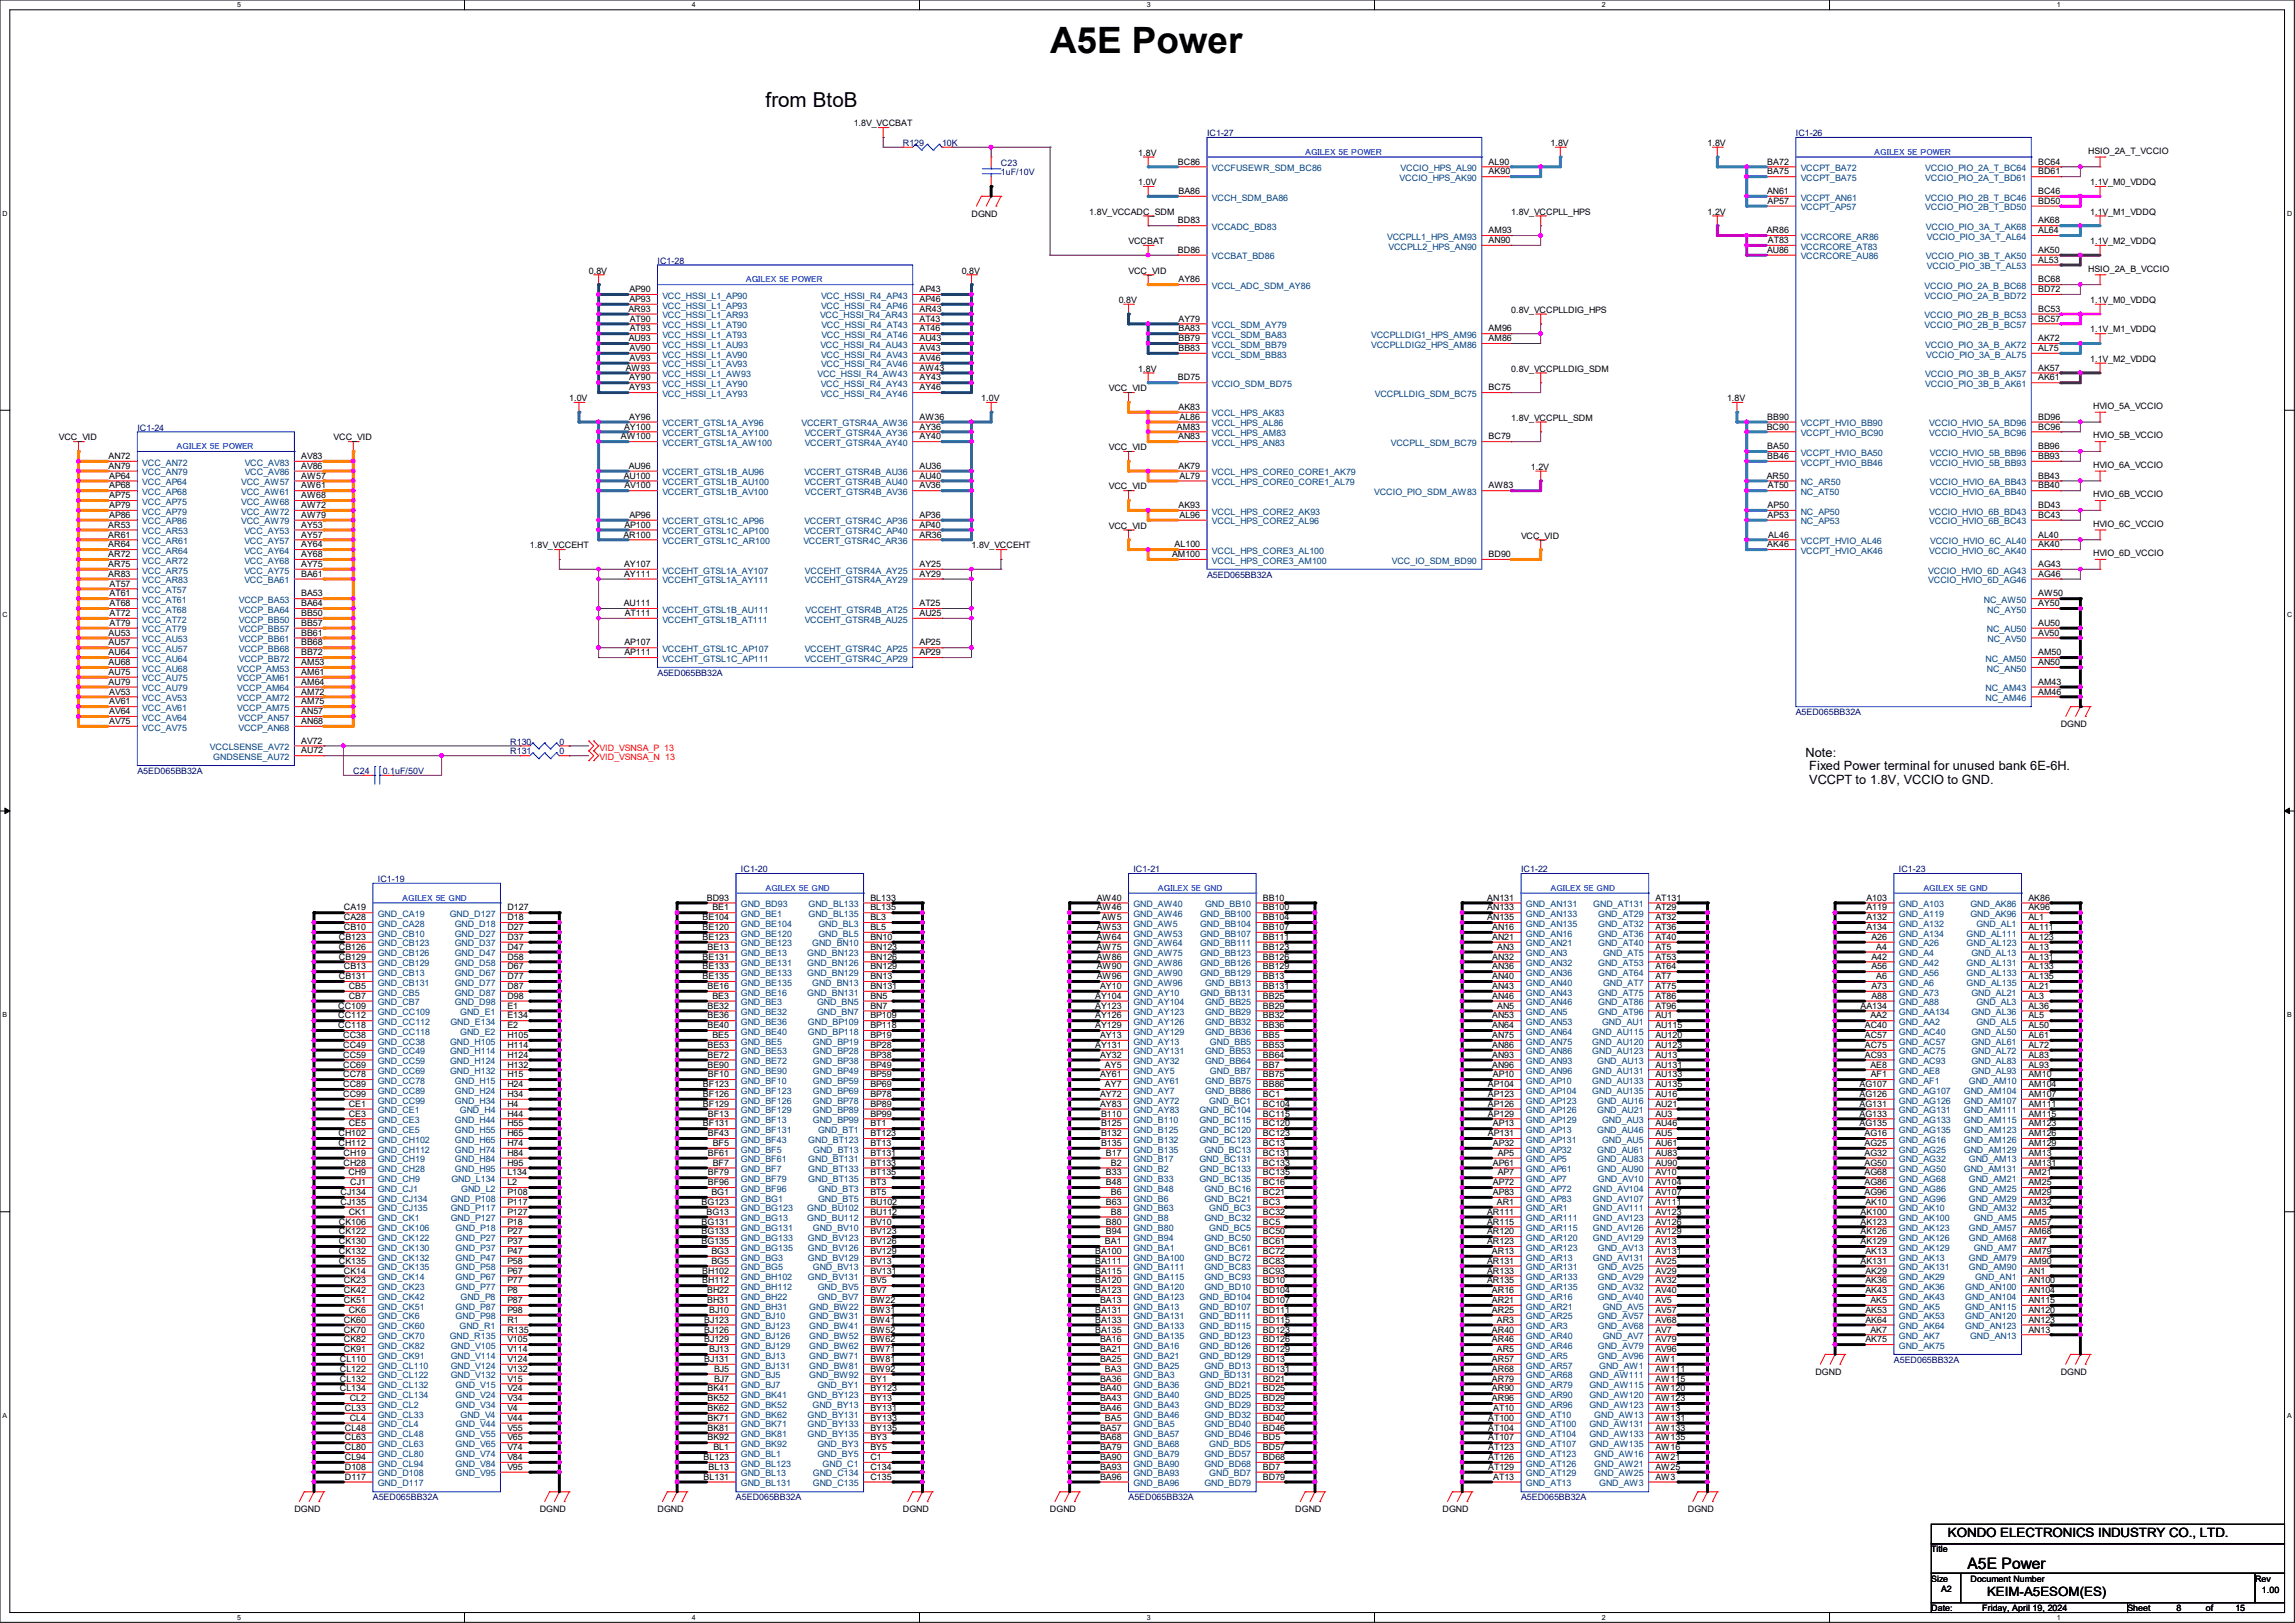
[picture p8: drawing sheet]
<svg xmlns="http://www.w3.org/2000/svg" width="297mm" height="210mm" viewBox="0 0 297 210" stroke-linecap="round" stroke-linejoin="round" font-family="sans-serif">
<defs><g id="words">
<text font-size="4.7" x="135.9" y="6.9">A5E Power</text>
<text font-size="2.7" x="99.1" y="13.8">from BtoB</text>
<text font-size="2" x="254.6" y="203.1">A5E Power</text>
<g font-size="1.7">
<text x="233.7" y="98">Note:</text>
<text x="234.1" y="99.7">Fixed Power terminal for unused bank 6E-6H.</text>
<text x="234.1" y="101.4">VCCPT to 1.8V, VCCIO to GND.</text>
<text x="252.1" y="198.8">KONDO ELECTRONICS INDUSTRY CO., LTD.</text>
<text x="257.2" y="206.5">KEIM-A5ESOM(ES)</text>
</g>
<g font-size="1.1">
<text x="110.5" y="16.3">1.8V_VCCBAT</text>
<text x="147.3" y="20.2">1.8V</text>
<text x="147.3" y="24">1.0V</text>
<text x="152.4" y="21.3">BC86</text>
<text x="192.7" y="21.3">AL90</text>
<text x="192.7" y="22.6">AK90</text>
<text x="200.7" y="18.9">1.8V</text>
<text x="221" y="18.9">1.8V</text>
<text x="228.7" y="22.6">BA75</text>
<text x="228.7" y="21.3">BA72</text>
<text x="263.8" y="21.3">BC64</text>
<text x="263.8" y="22.6">BD61</text>
<text x="270.2" y="19.9">HSIO_2A_T_VCCIO</text>
<text x="270.5" y="24">1.1V_M0_VDDQ</text>
<text x="125.7" y="28">DGND</text>
<text x="141" y="27.8">1.8V_VCCADC_SDM</text>
<text x="152.4" y="28.9">BD83</text>
<text x="152.5" y="25.1">BA86</text>
<text x="195.6" y="27.8">1.8V_VCCPLL_HPS</text>
<text x="221" y="27.8">1.2V</text>
<text x="228.7" y="25.1">AN61</text>
<text x="228.8" y="26.4">AP57</text>
<text x="263.8" y="25.1">BC46</text>
<text x="263.8" y="26.4">BD50</text>
<text x="263.8" y="28.9">AK68</text>
<text x="270.5" y="27.8">1.1V_M1_VDDQ</text>
<text x="76.2" y="35.4">0.8V</text>
<text x="124.5" y="35.4">0.8V</text>
<text x="146" y="31.6">VCCBAT</text>
<text x="146" y="35.4">VCC_VID</text>
<text x="152.4" y="32.7">BD86</text>
<text x="192.7" y="30.2">AM93</text>
<text x="192.7" y="31.5">AN90</text>
<text x="228.6" y="30.2">AR86</text>
<text x="228.7" y="32.7">AU86</text>
<text x="228.8" y="31.5">AT83</text>
<text x="263.8" y="32.7">AK50</text>
<text x="263.8" y="34">AL53</text>
<text x="263.8" y="30.2">AL64</text>
<text x="270.2" y="35.1">HSIO_2A_B_VCCIO</text>
<text x="270.5" y="31.6">1.1V_M2_VDDQ</text>
<text x="81.3" y="40.3">AR93</text>
<text x="81.4" y="37.8">AP90</text>
<text x="81.4" y="39.1">AP93</text>
<text x="81.5" y="41.6">AT90</text>
<text x="119" y="41.6">AT43</text>
<text x="119" y="40.3">AR43</text>
<text x="119" y="39.1">AP46</text>
<text x="119" y="37.8">AP43</text>
<text x="144.8" y="39.2">0.8V</text>
<text x="152.5" y="36.5">AY86</text>
<text x="152.5" y="41.6">AY79</text>
<text x="195.6" y="40.5">0.8V_VCCPLLDIG_HPS</text>
<text x="263.8" y="40.3">BC53</text>
<text x="263.8" y="41.6">BC57</text>
<text x="263.8" y="36.5">BC68</text>
<text x="263.8" y="37.8">BD72</text>
<text x="270.5" y="39.2">1.1V_M0_VDDQ</text>
<text x="81" y="48">AW93</text>
<text x="81.4" y="44.2">AU93</text>
<text x="81.4" y="45.4">AV90</text>
<text x="81.4" y="46.7">AV93</text>
<text x="81.5" y="42.9">AT93</text>
<text x="119" y="48">AW43</text>
<text x="119" y="46.7">AV46</text>
<text x="119" y="45.4">AV43</text>
<text x="119" y="44.2">AU43</text>
<text x="119" y="42.9">AT46</text>
<text x="152.5" y="45.4">BB83</text>
<text x="152.5" y="44.2">BB79</text>
<text x="152.5" y="42.9">BA83</text>
<text x="192.7" y="42.9">AM96</text>
<text x="192.7" y="44.2">AM86</text>
<text x="263.8" y="48">AK57</text>
<text x="263.8" y="44.2">AK72</text>
<text x="263.8" y="45.4">AL75</text>
<text x="270.5" y="46.8">1.1V_M2_VDDQ</text>
<text x="270.5" y="43">1.1V_M1_VDDQ</text>
<text x="73.7" y="51.9">1.0V</text>
<text x="81.4" y="49.2">AY90</text>
<text x="81.4" y="50.5">AY93</text>
<text x="119" y="50.5">AY46</text>
<text x="119" y="49.2">AY43</text>
<text x="127" y="51.9">1.0V</text>
<text x="143.5" y="50.6">VCC_VID</text>
<text x="147.3" y="48.1">1.8V</text>
<text x="152.4" y="49.2">BD75</text>
<text x="152.5" y="53">AK83</text>
<text x="192.7" y="50.5">BC75</text>
<text x="195.6" y="48.1">0.8V_VCCPLLDIG_SDM</text>
<text x="223.5" y="51.9">1.8V</text>
<text x="263.8" y="49.2">AK61</text>
<text x="270.9" y="52.9">HVIO_5A_VCCIO</text>
<text x="7.6" y="57">VCC_VID</text>
<text x="14.1" y="59.4">AN72</text>
<text x="39" y="59.4">AV83</text>
<text x="43.2" y="57">VCC_VID</text>
<text x="80.3" y="56.9">AW100</text>
<text x="80.8" y="55.6">AY100</text>
<text x="81.4" y="54.3">AY96</text>
<text x="119" y="56.9">AY40</text>
<text x="119" y="55.6">AY36</text>
<text x="119" y="54.3">AW36</text>
<text x="143.5" y="58.3">VCC_VID</text>
<text x="152.3" y="55.6">AM83</text>
<text x="152.5" y="56.9">AN83</text>
<text x="152.7" y="54.3">AL86</text>
<text x="192.7" y="56.9">BC79</text>
<text x="195.6" y="54.4">1.8V_VCCPLL_SDM</text>
<text x="228.6" y="55.6">BC90</text>
<text x="228.7" y="54.3">BB90</text>
<text x="228.7" y="59.4">BB46</text>
<text x="228.7" y="58.1">BA50</text>
<text x="263.8" y="54.3">BD96</text>
<text x="263.8" y="55.6">BC96</text>
<text x="263.8" y="58.1">BB96</text>
<text x="263.8" y="59.4">BB93</text>
<text x="270.9" y="56.7">HVIO_5B_VCCIO</text>
<text x="14.1" y="60.7">AN79</text>
<text x="14.1" y="61.9">AP64</text>
<text x="14.1" y="63.2">AP68</text>
<text x="14.1" y="64.5">AP75</text>
<text x="14.1" y="65.7">AP79</text>
<text x="39" y="65.7">AW72</text>
<text x="39" y="64.5">AW68</text>
<text x="39" y="63.2">AW61</text>
<text x="39" y="61.9">AW57</text>
<text x="39" y="60.7">AV86</text>
<text x="80.7" y="61.9">AU100</text>
<text x="80.8" y="63.2">AV100</text>
<text x="81.4" y="60.7">AU96</text>
<text x="119" y="63.2">AV36</text>
<text x="119" y="61.9">AU40</text>
<text x="119" y="60.7">AU36</text>
<text x="143.5" y="63.3">VCC_VID</text>
<text x="152.5" y="60.7">AK79</text>
<text x="152.5" y="65.7">AK93</text>
<text x="152.7" y="61.9">AL79</text>
<text x="192.7" y="63.2">AW83</text>
<text x="198.1" y="60.8">1.2V</text>
<text x="228.6" y="61.9">AR50</text>
<text x="228.8" y="65.7">AP50</text>
<text x="228.8" y="63.2">AT50</text>
<text x="263.8" y="61.9">BB43</text>
<text x="263.8" y="63.2">BB40</text>
<text x="263.8" y="65.7">BD43</text>
<text x="270.9" y="60.5">HVIO_6A_VCCIO</text>
<text x="270.9" y="64.3">HVIO_6B_VCCIO</text>
<text x="14" y="68.3">AR53</text>
<text x="14" y="69.6">AR61</text>
<text x="14" y="70.8">AR64</text>
<text x="14.1" y="67">AP86</text>
<text x="39" y="70.8">AY64</text>
<text x="39" y="69.6">AY57</text>
<text x="39" y="68.3">AY53</text>
<text x="39" y="67">AW79</text>
<text x="68.6" y="71">1.8V_VCCEHT</text>
<text x="80.7" y="69.6">AR100</text>
<text x="80.8" y="68.3">AP100</text>
<text x="81.4" y="67">AP96</text>
<text x="119" y="69.6">AR36</text>
<text x="119" y="68.3">AP40</text>
<text x="119" y="67">AP36</text>
<text x="125.7" y="71">1.8V_VCCEHT</text>
<text x="143.5" y="68.4">VCC_VID</text>
<text x="152" y="70.8">AL100</text>
<text x="152.7" y="67">AL96</text>
<text x="196.8" y="69.7">VCC_VID</text>
<text x="228.7" y="70.8">AK46</text>
<text x="228.8" y="67">AP53</text>
<text x="228.8" y="69.6">AL46</text>
<text x="263.8" y="67">BC43</text>
<text x="263.8" y="69.6">AL40</text>
<text x="263.8" y="70.8">AK40</text>
<text x="270.9" y="68.2">HVIO_6C_VCCIO</text>
<text x="270.9" y="72">HVIO_6D_VCCIO</text>
<text x="14" y="72.1">AR72</text>
<text x="14" y="73.4">AR75</text>
<text x="14" y="74.6">AR83</text>
<text x="14.2" y="75.9">AT57</text>
<text x="14.2" y="77.2">AT61</text>
<text x="39" y="74.6">BA61</text>
<text x="39" y="73.4">AY75</text>
<text x="39" y="72.1">AY68</text>
<text x="39" y="77.2">BA53</text>
<text x="80.8" y="74.6">AY111</text>
<text x="80.8" y="73.4">AY107</text>
<text x="119" y="74.6">AY29</text>
<text x="119" y="73.4">AY25</text>
<text x="151.7" y="72.1">AM100</text>
<text x="192.7" y="72.1">BD90</text>
<text x="263.8" y="74.6">AG46</text>
<text x="263.8" y="73.4">AG43</text>
<text x="263.8" y="77.2">AW50</text>
<text x="14.1" y="82.3">AU53</text>
<text x="14.1" y="83.5">AU57</text>
<text x="14.2" y="78.4">AT68</text>
<text x="14.2" y="79.7">AT72</text>
<text x="14.2" y="81">AT79</text>
<text x="39" y="78.4">BA64</text>
<text x="39" y="79.7">BB50</text>
<text x="39" y="81">BB57</text>
<text x="39" y="82.3">BB61</text>
<text x="39" y="83.5">BB68</text>
<text x="80.7" y="78.4">AU111</text>
<text x="80.8" y="83.5">AP107</text>
<text x="80.9" y="79.7">AT111</text>
<text x="119" y="79.7">AU25</text>
<text x="119" y="78.4">AT25</text>
<text x="119" y="83.5">AP25</text>
<text x="263.8" y="81">AU50</text>
<text x="263.8" y="82.3">AV50</text>
<text x="263.8" y="78.4">AY50</text>
<text x="14.1" y="84.8">AU64</text>
<text x="14.1" y="86.1">AU68</text>
<text x="14.1" y="87.3">AU75</text>
<text x="14.1" y="88.6">AU79</text>
<text x="14.1" y="89.9">AV53</text>
<text x="39" y="84.8">BB72</text>
<text x="39" y="86.1">AM53</text>
<text x="39" y="87.3">AM61</text>
<text x="39" y="88.6">AM64</text>
<text x="39" y="89.9">AM72</text>
<text x="80.8" y="84.8">AP111</text>
<text x="119" y="84.8">AP29</text>
<text x="263.8" y="88.6">AM43</text>
<text x="263.8" y="89.9">AM46</text>
<text x="263.8" y="84.8">AM50</text>
<text x="263.8" y="86.1">AN50</text>
<text x="14.1" y="91.1">AV61</text>
<text x="14.1" y="92.4">AV64</text>
<text x="14.1" y="93.7">AV75</text>
<text x="39" y="91.1">AM75</text>
<text x="39" y="92.4">AN57</text>
<text x="39" y="93.7">AN68</text>
<text x="266.7" y="94.1">DGND</text>
<text x="39" y="96.2">AV72</text>
<text x="39" y="97.5">AU72</text>
<text x="44.5" y="117.8">CA19</text>
<text x="44.5" y="119.1">CA28</text>
<text x="65.7" y="117.8">D127</text>
<text x="65.7" y="119.1">D18</text>
<text x="90.9" y="119.1">BE104</text>
<text x="91.5" y="116.5">BD93</text>
<text x="92.2" y="117.8">BE1</text>
<text x="112.6" y="119.1">BL3</text>
<text x="112.6" y="117.8">BL135</text>
<text x="112.6" y="116.5">BL133</text>
<text x="141.9" y="116.5">AW40</text>
<text x="141.9" y="117.8">AW46</text>
<text x="142.6" y="119.1">AW5</text>
<text x="163.4" y="119.1">BB104</text>
<text x="163.4" y="117.8">BB100</text>
<text x="163.4" y="116.5">BB10</text>
<text x="192.5" y="116.5">AN131</text>
<text x="192.5" y="117.8">AN133</text>
<text x="192.5" y="119.1">AN135</text>
<text x="214.2" y="119.1">AT32</text>
<text x="214.2" y="117.8">AT29</text>
<text x="214.2" y="116.5">AT131</text>
<text x="241.5" y="116.5">A103</text>
<text x="241.5" y="117.8">A119</text>
<text x="241.5" y="119.1">A132</text>
<text x="262.5" y="116.5">AK86</text>
<text x="262.5" y="117.8">AK96</text>
<text x="262.5" y="119.1">AL1</text>
<text x="43.9" y="121.6">CB123</text>
<text x="43.9" y="122.9">CB126</text>
<text x="43.9" y="124.2">CB129</text>
<text x="44.5" y="120.4">CB10</text>
<text x="44.5" y="125.4">CB13</text>
<text x="65.7" y="121.6">D37</text>
<text x="65.7" y="122.9">D47</text>
<text x="65.7" y="124.2">D58</text>
<text x="65.7" y="125.4">D67</text>
<text x="65.7" y="120.4">D27</text>
<text x="90.9" y="120.4">BE120</text>
<text x="90.9" y="121.6">BE123</text>
<text x="90.9" y="124.2">BE131</text>
<text x="90.9" y="125.4">BE133</text>
<text x="91.6" y="122.9">BE13</text>
<text x="112.6" y="125.4">BN129</text>
<text x="112.6" y="124.2">BN126</text>
<text x="112.6" y="122.9">BN123</text>
<text x="112.6" y="121.6">BN10</text>
<text x="112.6" y="120.4">BL5</text>
<text x="141.9" y="120.4">AW53</text>
<text x="141.9" y="121.6">AW64</text>
<text x="141.9" y="122.9">AW75</text>
<text x="141.9" y="124.2">AW86</text>
<text x="141.9" y="125.4">AW90</text>
<text x="163.4" y="125.4">BB129</text>
<text x="163.4" y="124.2">BB126</text>
<text x="163.4" y="122.9">BB123</text>
<text x="163.4" y="121.6">BB111</text>
<text x="163.4" y="120.4">BB107</text>
<text x="193.1" y="120.4">AN16</text>
<text x="193.1" y="121.6">AN21</text>
<text x="193.1" y="124.2">AN32</text>
<text x="193.1" y="125.4">AN36</text>
<text x="193.8" y="122.9">AN3</text>
<text x="214.2" y="125.4">AT64</text>
<text x="214.2" y="124.2">AT53</text>
<text x="214.2" y="122.9">AT5</text>
<text x="214.2" y="121.6">AT40</text>
<text x="214.2" y="120.4">AT36</text>
<text x="241.5" y="120.4">A134</text>
<text x="242.2" y="121.6">A26</text>
<text x="242.2" y="124.2">A42</text>
<text x="242.2" y="125.4">A56</text>
<text x="242.8" y="122.9">A4</text>
<text x="262.5" y="125.4">AL133</text>
<text x="262.5" y="124.2">AL131</text>
<text x="262.5" y="120.4">AL111</text>
<text x="262.5" y="121.6">AL123</text>
<text x="262.5" y="122.9">AL13</text>
<text x="43.8" y="130.5">CC109</text>
<text x="43.8" y="131.8">CC112</text>
<text x="43.9" y="126.7">CB131</text>
<text x="45.1" y="128">CB5</text>
<text x="45.1" y="129.2">CB7</text>
<text x="65.7" y="126.7">D77</text>
<text x="65.7" y="128">D87</text>
<text x="65.7" y="129.2">D98</text>
<text x="65.7" y="130.5">E1</text>
<text x="65.7" y="131.8">E134</text>
<text x="90.9" y="126.7">BE135</text>
<text x="91.6" y="128">BE16</text>
<text x="91.6" y="130.5">BE32</text>
<text x="91.6" y="131.8">BE36</text>
<text x="92.2" y="129.2">BE3</text>
<text x="112.6" y="131.8">BP109</text>
<text x="112.6" y="130.5">BN7</text>
<text x="112.6" y="129.2">BN5</text>
<text x="112.6" y="128">BN131</text>
<text x="112.6" y="126.7">BN13</text>
<text x="141.7" y="129.2">AY104</text>
<text x="141.7" y="130.5">AY123</text>
<text x="141.7" y="131.8">AY126</text>
<text x="141.9" y="126.7">AW96</text>
<text x="142.4" y="128">AY10</text>
<text x="163.4" y="131.8">BB32</text>
<text x="163.4" y="130.5">BB29</text>
<text x="163.4" y="129.2">BB25</text>
<text x="163.4" y="128">BB131</text>
<text x="163.4" y="126.7">BB13</text>
<text x="193.1" y="126.7">AN40</text>
<text x="193.1" y="128">AN43</text>
<text x="193.1" y="129.2">AN46</text>
<text x="193.1" y="131.8">AN53</text>
<text x="193.8" y="130.5">AN5</text>
<text x="214.2" y="131.8">AU1</text>
<text x="214.2" y="130.5">AT96</text>
<text x="214.2" y="129.2">AT86</text>
<text x="214.2" y="128">AT75</text>
<text x="214.2" y="126.7">AT7</text>
<text x="240.8" y="130.5">AA134</text>
<text x="242.1" y="131.8">AA2</text>
<text x="242.2" y="128">A73</text>
<text x="242.2" y="129.2">A88</text>
<text x="242.8" y="126.7">A6</text>
<text x="262.5" y="131.8">AL5</text>
<text x="262.5" y="130.5">AL36</text>
<text x="262.5" y="129.2">AL3</text>
<text x="262.5" y="128">AL21</text>
<text x="262.5" y="126.7">AL135</text>
<text x="43.8" y="133.1">CC118</text>
<text x="44.4" y="134.3">CC38</text>
<text x="44.4" y="135.6">CC49</text>
<text x="44.4" y="136.9">CC59</text>
<text x="65.7" y="133.1">E2</text>
<text x="65.7" y="134.3">H105</text>
<text x="65.7" y="135.6">H114</text>
<text x="65.7" y="136.9">H124</text>
<text x="91.6" y="133.1">BE40</text>
<text x="91.6" y="135.6">BE53</text>
<text x="91.6" y="136.9">BE72</text>
<text x="92.2" y="134.3">BE5</text>
<text x="112.6" y="136.9">BP38</text>
<text x="112.6" y="135.6">BP28</text>
<text x="112.6" y="134.3">BP19</text>
<text x="112.6" y="133.1">BP118</text>
<text x="141.7" y="133.1">AY129</text>
<text x="141.7" y="135.6">AY131</text>
<text x="142.4" y="134.3">AY13</text>
<text x="142.4" y="136.9">AY32</text>
<text x="163.4" y="136.9">BB64</text>
<text x="163.4" y="135.6">BB53</text>
<text x="163.4" y="134.3">BB5</text>
<text x="163.4" y="133.1">BB36</text>
<text x="193.1" y="133.1">AN64</text>
<text x="193.1" y="134.3">AN75</text>
<text x="193.1" y="135.6">AN86</text>
<text x="193.1" y="136.9">AN93</text>
<text x="214.2" y="136.9">AU13</text>
<text x="214.2" y="135.6">AU123</text>
<text x="214.2" y="134.3">AU120</text>
<text x="214.2" y="133.1">AU115</text>
<text x="241.3" y="133.1">AC40</text>
<text x="241.3" y="134.3">AC57</text>
<text x="241.3" y="135.6">AC75</text>
<text x="241.3" y="136.9">AC93</text>
<text x="262.5" y="136.9">AL83</text>
<text x="262.5" y="135.6">AL72</text>
<text x="262.5" y="134.3">AL61</text>
<text x="262.5" y="133.1">AL50</text>
<text x="44.4" y="138.1">CC69</text>
<text x="44.4" y="139.4">CC78</text>
<text x="44.4" y="140.7">CC89</text>
<text x="44.4" y="141.9">CC99</text>
<text x="45.1" y="143.2">CE1</text>
<text x="65.7" y="138.1">H132</text>
<text x="65.7" y="139.4">H15</text>
<text x="65.7" y="140.7">H24</text>
<text x="65.7" y="141.9">H34</text>
<text x="65.7" y="143.2">H4</text>
<text x="91" y="140.7">BF123</text>
<text x="91" y="141.9">BF126</text>
<text x="91" y="143.2">BF129</text>
<text x="91.6" y="138.1">BE90</text>
<text x="91.6" y="139.4">BF10</text>
<text x="112.6" y="143.2">BP89</text>
<text x="112.6" y="141.9">BP78</text>
<text x="112.6" y="140.7">BP69</text>
<text x="112.6" y="139.4">BP59</text>
<text x="112.6" y="138.1">BP49</text>
<text x="142.4" y="139.4">AY61</text>
<text x="142.4" y="141.9">AY72</text>
<text x="142.4" y="143.2">AY83</text>
<text x="143" y="138.1">AY5</text>
<text x="143" y="140.7">AY7</text>
<text x="163.4" y="143.2">BC104</text>
<text x="163.4" y="141.9">BC1</text>
<text x="163.4" y="140.7">BB86</text>
<text x="163.4" y="139.4">BB75</text>
<text x="163.4" y="138.1">BB7</text>
<text x="192.6" y="140.7">AP104</text>
<text x="192.6" y="141.9">AP123</text>
<text x="192.6" y="143.2">AP126</text>
<text x="193.1" y="138.1">AN96</text>
<text x="193.2" y="139.4">AP10</text>
<text x="214.2" y="143.2">AU21</text>
<text x="214.2" y="141.9">AU16</text>
<text x="214.2" y="140.7">AU135</text>
<text x="214.2" y="139.4">AU133</text>
<text x="214.2" y="138.1">AU131</text>
<text x="240.7" y="140.7">AG107</text>
<text x="240.7" y="141.9">AG126</text>
<text x="240.7" y="143.2">AG131</text>
<text x="242.1" y="138.1">AE8</text>
<text x="242.1" y="139.4">AF1</text>
<text x="262.5" y="143.2">AM111</text>
<text x="262.5" y="141.9">AM107</text>
<text x="262.5" y="140.7">AM104</text>
<text x="262.5" y="139.4">AM10</text>
<text x="262.5" y="138.1">AL93</text>
<text x="43.8" y="147">CH102</text>
<text x="43.8" y="148.3">CH112</text>
<text x="44.4" y="149.6">CH19</text>
<text x="45.1" y="144.5">CE3</text>
<text x="45.1" y="145.8">CE5</text>
<text x="65.7" y="144.5">H44</text>
<text x="65.7" y="145.8">H55</text>
<text x="65.7" y="147">H65</text>
<text x="65.7" y="148.3">H74</text>
<text x="65.7" y="149.6">H84</text>
<text x="91" y="145.8">BF131</text>
<text x="91.6" y="144.5">BF13</text>
<text x="91.6" y="147">BF43</text>
<text x="91.6" y="149.6">BF61</text>
<text x="92.2" y="148.3">BF5</text>
<text x="112.6" y="149.6">BT131</text>
<text x="112.6" y="148.3">BT13</text>
<text x="112.6" y="147">BT123</text>
<text x="112.6" y="145.8">BT1</text>
<text x="112.6" y="144.5">BP99</text>
<text x="142.5" y="144.5">B110</text>
<text x="142.5" y="145.8">B125</text>
<text x="142.5" y="147">B132</text>
<text x="142.5" y="148.3">B135</text>
<text x="143.1" y="149.6">B17</text>
<text x="163.4" y="149.6">BC131</text>
<text x="163.4" y="148.3">BC13</text>
<text x="163.4" y="147">BC123</text>
<text x="163.4" y="145.8">BC120</text>
<text x="163.4" y="144.5">BC115</text>
<text x="192.6" y="144.5">AP129</text>
<text x="192.6" y="147">AP131</text>
<text x="193.2" y="145.8">AP13</text>
<text x="193.2" y="148.3">AP32</text>
<text x="193.8" y="149.6">AP5</text>
<text x="214.2" y="149.6">AU83</text>
<text x="214.2" y="148.3">AU61</text>
<text x="214.2" y="147">AU5</text>
<text x="214.2" y="145.8">AU46</text>
<text x="214.2" y="144.5">AU3</text>
<text x="240.7" y="144.5">AG133</text>
<text x="240.7" y="145.8">AG135</text>
<text x="241.3" y="147">AG16</text>
<text x="241.3" y="148.3">AG25</text>
<text x="241.3" y="149.6">AG32</text>
<text x="262.5" y="149.6">AM13</text>
<text x="262.5" y="148.3">AM129</text>
<text x="262.5" y="147">AM126</text>
<text x="262.5" y="145.8">AM123</text>
<text x="262.5" y="144.5">AM115</text>
<text x="44.1" y="154.6">CJ134</text>
<text x="44.1" y="155.9">CJ135</text>
<text x="44.4" y="150.8">CH28</text>
<text x="45.1" y="152.1">CH9</text>
<text x="45.3" y="153.4">CJ1</text>
<text x="65.7" y="150.8">H95</text>
<text x="65.7" y="152.1">L134</text>
<text x="65.7" y="153.4">L2</text>
<text x="65.7" y="154.6">P108</text>
<text x="65.7" y="155.9">P117</text>
<text x="90.8" y="155.9">BG123</text>
<text x="91.6" y="152.1">BF79</text>
<text x="91.6" y="153.4">BF96</text>
<text x="92.1" y="154.6">BG1</text>
<text x="92.2" y="150.8">BF7</text>
<text x="112.6" y="155.9">BU102</text>
<text x="112.6" y="154.6">BT5</text>
<text x="112.6" y="153.4">BT3</text>
<text x="112.6" y="152.1">BT135</text>
<text x="112.6" y="150.8">BT133</text>
<text x="143.1" y="152.1">B33</text>
<text x="143.1" y="153.4">B48</text>
<text x="143.1" y="155.9">B63</text>
<text x="143.8" y="150.8">B2</text>
<text x="143.8" y="154.6">B6</text>
<text x="163.4" y="155.9">BC3</text>
<text x="163.4" y="154.6">BC21</text>
<text x="163.4" y="153.4">BC16</text>
<text x="163.4" y="152.1">BC135</text>
<text x="163.4" y="150.8">BC133</text>
<text x="193.2" y="150.8">AP61</text>
<text x="193.2" y="153.4">AP72</text>
<text x="193.2" y="154.6">AP83</text>
<text x="193.7" y="155.9">AR1</text>
<text x="193.8" y="152.1">AP7</text>
<text x="214.2" y="155.9">AV111</text>
<text x="214.2" y="154.6">AV107</text>
<text x="214.2" y="153.4">AV104</text>
<text x="214.2" y="152.1">AV10</text>
<text x="214.2" y="150.8">AU90</text>
<text x="241.3" y="150.8">AG50</text>
<text x="241.3" y="152.1">AG68</text>
<text x="241.3" y="153.4">AG86</text>
<text x="241.3" y="154.6">AG96</text>
<text x="241.4" y="155.9">AK10</text>
<text x="262.5" y="155.9">AM32</text>
<text x="262.5" y="154.6">AM29</text>
<text x="262.5" y="153.4">AM25</text>
<text x="262.5" y="152.1">AM21</text>
<text x="262.5" y="150.8">AM131</text>
<text x="43.9" y="158.5">CK106</text>
<text x="43.9" y="159.7">CK122</text>
<text x="43.9" y="161">CK130</text>
<text x="45.1" y="157.2">CK1</text>
<text x="65.7" y="157.2">P127</text>
<text x="65.7" y="158.5">P18</text>
<text x="65.7" y="159.7">P27</text>
<text x="65.7" y="161">P37</text>
<text x="90.8" y="158.5">BG131</text>
<text x="90.8" y="159.7">BG133</text>
<text x="90.8" y="161">BG135</text>
<text x="91.4" y="157.2">BG13</text>
<text x="112.6" y="161">BV126</text>
<text x="112.6" y="159.7">BV123</text>
<text x="112.6" y="158.5">BV10</text>
<text x="112.6" y="157.2">BU112</text>
<text x="143" y="161">BA1</text>
<text x="143.1" y="158.5">B80</text>
<text x="143.1" y="159.7">B94</text>
<text x="143.8" y="157.2">B8</text>
<text x="163.4" y="161">BC61</text>
<text x="163.4" y="159.7">BC50</text>
<text x="163.4" y="158.5">BC5</text>
<text x="163.4" y="157.2">BC32</text>
<text x="192.4" y="157.2">AR111</text>
<text x="192.4" y="158.5">AR115</text>
<text x="192.4" y="159.7">AR120</text>
<text x="192.4" y="161">AR123</text>
<text x="214.2" y="161">AV13</text>
<text x="214.2" y="159.7">AV129</text>
<text x="214.2" y="158.5">AV126</text>
<text x="214.2" y="157.2">AV123</text>
<text x="240.8" y="157.2">AK100</text>
<text x="240.8" y="158.5">AK123</text>
<text x="240.8" y="159.7">AK126</text>
<text x="240.8" y="161">AK129</text>
<text x="262.5" y="161">AM7</text>
<text x="262.5" y="159.7">AM68</text>
<text x="262.5" y="158.5">AM57</text>
<text x="262.5" y="157.2">AM5</text>
<text x="43.9" y="162.3">CK132</text>
<text x="43.9" y="163.5">CK135</text>
<text x="44.5" y="164.8">CK14</text>
<text x="44.5" y="166.1">CK23</text>
<text x="44.5" y="167.3">CK42</text>
<text x="65.7" y="162.3">P47</text>
<text x="65.7" y="163.5">P58</text>
<text x="65.7" y="164.8">P67</text>
<text x="65.7" y="166.1">P77</text>
<text x="65.7" y="167.3">P8</text>
<text x="90.9" y="164.8">BH102</text>
<text x="90.9" y="166.1">BH112</text>
<text x="91.5" y="167.3">BH22</text>
<text x="92.1" y="162.3">BG3</text>
<text x="92.1" y="163.5">BG5</text>
<text x="112.6" y="167.3">BV7</text>
<text x="112.6" y="166.1">BV5</text>
<text x="112.6" y="164.8">BV131</text>
<text x="112.6" y="163.5">BV13</text>
<text x="112.6" y="162.3">BV129</text>
<text x="141.7" y="162.3">BA100</text>
<text x="141.7" y="163.5">BA111</text>
<text x="141.7" y="164.8">BA115</text>
<text x="141.7" y="166.1">BA120</text>
<text x="141.7" y="167.3">BA123</text>
<text x="163.4" y="167.3">BD104</text>
<text x="163.4" y="166.1">BD10</text>
<text x="163.4" y="164.8">BC93</text>
<text x="163.4" y="163.5">BC83</text>
<text x="163.4" y="162.3">BC72</text>
<text x="192.4" y="163.5">AR131</text>
<text x="192.4" y="164.8">AR133</text>
<text x="192.4" y="166.1">AR135</text>
<text x="193.1" y="162.3">AR13</text>
<text x="193.1" y="167.3">AR16</text>
<text x="214.2" y="167.3">AV40</text>
<text x="214.2" y="166.1">AV32</text>
<text x="214.2" y="164.8">AV29</text>
<text x="214.2" y="163.5">AV25</text>
<text x="214.2" y="162.3">AV131</text>
<text x="240.8" y="163.5">AK131</text>
<text x="241.4" y="162.3">AK13</text>
<text x="241.4" y="164.8">AK29</text>
<text x="241.4" y="166.1">AK36</text>
<text x="241.4" y="167.3">AK43</text>
<text x="262.5" y="167.3">AN104</text>
<text x="262.5" y="166.1">AN100</text>
<text x="262.5" y="164.8">AN1</text>
<text x="262.5" y="163.5">AM90</text>
<text x="262.5" y="162.3">AM79</text>
<text x="44.5" y="168.6">CK51</text>
<text x="44.5" y="171.2">CK60</text>
<text x="44.5" y="172.4">CK70</text>
<text x="44.5" y="173.7">CK82</text>
<text x="45.1" y="169.9">CK6</text>
<text x="65.7" y="168.6">P87</text>
<text x="65.7" y="169.9">P98</text>
<text x="65.7" y="171.2">R1</text>
<text x="65.7" y="172.4">R135</text>
<text x="65.7" y="173.7">V105</text>
<text x="91.1" y="171.2">BJ123</text>
<text x="91.1" y="172.4">BJ126</text>
<text x="91.1" y="173.7">BJ129</text>
<text x="91.5" y="168.6">BH31</text>
<text x="91.8" y="169.9">BJ10</text>
<text x="112.6" y="173.7">BW62</text>
<text x="112.6" y="172.4">BW52</text>
<text x="112.6" y="171.2">BW41</text>
<text x="112.6" y="169.9">BW31</text>
<text x="112.6" y="168.6">BW22</text>
<text x="141.7" y="169.9">BA131</text>
<text x="141.7" y="171.2">BA133</text>
<text x="141.7" y="172.4">BA135</text>
<text x="142.4" y="168.6">BA13</text>
<text x="142.4" y="173.7">BA16</text>
<text x="163.4" y="173.7">BD126</text>
<text x="163.4" y="172.4">BD123</text>
<text x="163.4" y="171.2">BD115</text>
<text x="163.4" y="169.9">BD111</text>
<text x="163.4" y="168.6">BD107</text>
<text x="193.1" y="168.6">AR21</text>
<text x="193.1" y="169.9">AR25</text>
<text x="193.1" y="172.4">AR40</text>
<text x="193.1" y="173.7">AR46</text>
<text x="193.7" y="171.2">AR3</text>
<text x="214.2" y="173.7">AV79</text>
<text x="214.2" y="172.4">AV7</text>
<text x="214.2" y="171.2">AV68</text>
<text x="214.2" y="169.9">AV57</text>
<text x="214.2" y="168.6">AV5</text>
<text x="241.4" y="169.9">AK53</text>
<text x="241.4" y="171.2">AK64</text>
<text x="241.4" y="173.7">AK75</text>
<text x="242.1" y="168.6">AK5</text>
<text x="242.1" y="172.4">AK7</text>
<text x="262.5" y="172.4">AN13</text>
<text x="262.5" y="171.2">AN123</text>
<text x="262.5" y="169.9">AN120</text>
<text x="262.5" y="168.6">AN115</text>
<text x="44" y="176.2">CL110</text>
<text x="44" y="177.5">CL122</text>
<text x="44" y="178.8">CL132</text>
<text x="44.5" y="175">CK91</text>
<text x="65.7" y="175">V114</text>
<text x="65.7" y="176.2">V124</text>
<text x="65.7" y="177.5">V132</text>
<text x="65.7" y="178.8">V15</text>
<text x="91.1" y="176.2">BJ131</text>
<text x="91.8" y="175">BJ13</text>
<text x="92.4" y="177.5">BJ5</text>
<text x="92.4" y="178.8">BJ7</text>
<text x="112.6" y="178.8">BY1</text>
<text x="112.6" y="177.5">BW92</text>
<text x="112.6" y="176.2">BW81</text>
<text x="112.6" y="175">BW71</text>
<text x="142.4" y="175">BA21</text>
<text x="142.4" y="176.2">BA25</text>
<text x="142.4" y="178.8">BA36</text>
<text x="143" y="177.5">BA3</text>
<text x="163.4" y="178.8">BD21</text>
<text x="163.4" y="177.5">BD131</text>
<text x="163.4" y="176.2">BD13</text>
<text x="163.4" y="175">BD129</text>
<text x="193.1" y="176.2">AR57</text>
<text x="193.1" y="177.5">AR68</text>
<text x="193.1" y="178.8">AR79</text>
<text x="193.7" y="175">AR5</text>
<text x="214.2" y="178.8">AW115</text>
<text x="214.2" y="177.5">AW111</text>
<text x="214.2" y="176.2">AW1</text>
<text x="214.2" y="175">AV96</text>
<text x="234.9" y="177.9">DGND</text>
<text x="266.7" y="177.9">DGND</text>
<text x="44" y="180">CL134</text>
<text x="44.6" y="182.6">CL33</text>
<text x="44.6" y="185.1">CL48</text>
<text x="45.3" y="181.3">CL2</text>
<text x="45.3" y="183.9">CL4</text>
<text x="65.7" y="180">V24</text>
<text x="65.7" y="181.3">V34</text>
<text x="65.7" y="182.6">V4</text>
<text x="65.7" y="183.9">V44</text>
<text x="65.7" y="185.1">V55</text>
<text x="91.6" y="180">BK41</text>
<text x="91.6" y="181.3">BK52</text>
<text x="91.6" y="182.6">BK62</text>
<text x="91.6" y="183.9">BK71</text>
<text x="91.6" y="185.1">BK81</text>
<text x="112.6" y="185.1">BY135</text>
<text x="112.6" y="183.9">BY133</text>
<text x="112.6" y="182.6">BY131</text>
<text x="112.6" y="181.3">BY13</text>
<text x="112.6" y="180">BY123</text>
<text x="142.4" y="180">BA40</text>
<text x="142.4" y="181.3">BA43</text>
<text x="142.4" y="182.6">BA46</text>
<text x="142.4" y="185.1">BA57</text>
<text x="143" y="183.9">BA5</text>
<text x="163.4" y="185.1">BD46</text>
<text x="163.4" y="183.9">BD40</text>
<text x="163.4" y="182.6">BD32</text>
<text x="163.4" y="181.3">BD29</text>
<text x="163.4" y="180">BD25</text>
<text x="192.6" y="183.9">AT100</text>
<text x="192.6" y="185.1">AT104</text>
<text x="193.1" y="180">AR90</text>
<text x="193.1" y="181.3">AR96</text>
<text x="193.2" y="182.6">AT10</text>
<text x="214.2" y="185.1">AW133</text>
<text x="214.2" y="183.9">AW131</text>
<text x="214.2" y="182.6">AW13</text>
<text x="214.2" y="181.3">AW123</text>
<text x="214.2" y="180">AW120</text>
<text x="44.6" y="186.4">CL63</text>
<text x="44.6" y="187.7">CL80</text>
<text x="44.6" y="188.9">CL94</text>
<text x="44.6" y="190.2">D108</text>
<text x="44.6" y="191.5">D117</text>
<text x="65.7" y="186.4">V65</text>
<text x="65.7" y="187.7">V74</text>
<text x="65.7" y="188.9">V84</text>
<text x="65.7" y="190.2">V95</text>
<text x="91.1" y="188.9">BL123</text>
<text x="91.1" y="191.5">BL131</text>
<text x="91.6" y="186.4">BK92</text>
<text x="91.7" y="190.2">BL13</text>
<text x="92.3" y="187.7">BL1</text>
<text x="112.6" y="191.5">C135</text>
<text x="112.6" y="190.2">C134</text>
<text x="112.6" y="188.9">C1</text>
<text x="112.6" y="187.7">BY5</text>
<text x="112.6" y="186.4">BY3</text>
<text x="142.4" y="191.5">BA96</text>
<text x="142.4" y="186.4">BA68</text>
<text x="142.4" y="187.7">BA79</text>
<text x="142.4" y="188.9">BA90</text>
<text x="142.4" y="190.2">BA93</text>
<text x="163.4" y="191.5">BD79</text>
<text x="163.4" y="190.2">BD7</text>
<text x="163.4" y="188.9">BD68</text>
<text x="163.4" y="187.7">BD57</text>
<text x="163.4" y="186.4">BD5</text>
<text x="192.6" y="186.4">AT107</text>
<text x="192.6" y="187.7">AT123</text>
<text x="192.6" y="188.9">AT126</text>
<text x="192.6" y="190.2">AT129</text>
<text x="193.2" y="191.5">AT13</text>
<text x="214.2" y="191.5">AW3</text>
<text x="214.2" y="190.2">AW25</text>
<text x="214.2" y="188.9">AW21</text>
<text x="214.2" y="187.7">AW16</text>
<text x="214.2" y="186.4">AW135</text>
<text x="38.1" y="195.7">DGND</text>
<text x="69.8" y="195.7">DGND</text>
<text x="85.1" y="195.7">DGND</text>
<text x="116.8" y="195.7">DGND</text>
<text x="135.9" y="195.7">DGND</text>
<text x="167.6" y="195.7">DGND</text>
<text x="186.7" y="195.7">DGND</text>
<text x="218.4" y="195.7">DGND</text>
<text x="249.9" y="200.9">Title</text>
<text x="249.9" y="204.7">Size</text>
<text x="249.9" y="208.5">Date:</text>
<text x="251.2" y="206">A2</text>
<text x="255" y="204.7">Document Number</text>
<text x="256.5" y="208.5">Friday, April 19, 2024</text>
<text x="275.3" y="208.5">Sheet</text>
<text x="281.7" y="208.5">8</text>
<text x="285.5" y="208.5">of</text>
<text x="289.3" y="208.5">15</text>
<text x="291.8" y="204.7">Rev</text>
<text x="292.7" y="206.1">1.00</text>
</g>
<g font-size="1.1" fill="#000080">
<text x="156.2" y="17.6">IC1-27</text>
<text x="232.4" y="17.6">IC1-26</text>
<text x="116.8" y="18.9">R129</text>
<text x="121.9" y="18.9">10K</text>
<text x="129.5" y="21.4">C23</text>
<text x="129.5" y="22.7">1uF/10V</text>
<text x="85.1" y="34.1">IC1-28</text>
<text x="17.8" y="55.7">IC1-24</text>
<text x="156.2" y="74.8">A5ED065BB32A</text>
<text x="85.1" y="87.5">A5ED065BB32A</text>
<text x="232.4" y="92.5">A5ED065BB32A</text>
<text x="17.8" y="100.2">A5ED065BB32A</text>
<text x="45.7" y="100.2">C24</text>
<text x="49.5" y="100.2">0.1uF/50V</text>
<text x="66" y="96.4">R130</text>
<text x="66" y="97.6">R131</text>
<text x="72.4" y="96.4">0</text>
<text x="72.4" y="97.6">0</text>
<text x="95.9" y="112.9">IC1-20</text>
<text x="146.7" y="112.9">IC1-21</text>
<text x="196.8" y="112.9">IC1-22</text>
<text x="245.7" y="112.9">IC1-23</text>
<text x="48.9" y="114.1">IC1-19</text>
<text x="245.1" y="176.4">A5ED065BB32A</text>
<text x="48.3" y="194.1">A5ED065BB32A</text>
<text x="95.2" y="194.1">A5ED065BB32A</text>
<text x="146" y="194.1">A5ED065BB32A</text>
<text x="196.8" y="194.1">A5ED065BB32A</text>
</g>
<g font-size="1.1" fill="#004080">
<text x="156.8" y="22.1">VCCFUSEWR_SDM_BC86</text>
<text x="181.1" y="23.4">VCCIO_HPS_AK90</text>
<text x="181.3" y="22.1">VCCIO_HPS_AL90</text>
<text x="233" y="23.4">VCCPT_BA75</text>
<text x="233" y="22.1">VCCPT_BA72</text>
<text x="249.2" y="22.1">VCCIO_PIO_2A_T_BC64</text>
<text x="249.2" y="23.4">VCCIO_PIO_2A_T_BD61</text>
<text x="156.8" y="26">VCCH_SDM_BA86</text>
<text x="156.8" y="29.8">VCCADC_BD83</text>
<text x="233" y="27.2">VCCPT_AP57</text>
<text x="233" y="26">VCCPT_AN61</text>
<text x="249.2" y="26">VCCIO_PIO_2B_T_BC46</text>
<text x="249.2" y="27.2">VCCIO_PIO_2B_T_BD50</text>
<text x="249.3" y="29.8">VCCIO_PIO_3A_T_AK68</text>
<text x="156.8" y="33.6">VCCBAT_BD86</text>
<text x="179.5" y="31">VCCPLL1_HPS_AM93</text>
<text x="179.7" y="32.3">VCCPLL2_HPS_AN90</text>
<text x="233" y="33.6">VCCRCORE_AU86</text>
<text x="233" y="32.3">VCCRCORE_AT83</text>
<text x="233" y="31">VCCRCORE_AR86</text>
<text x="249.3" y="33.6">VCCIO_PIO_3B_T_AK50</text>
<text x="249.4" y="34.8">VCCIO_PIO_3B_T_AL53</text>
<text x="249.4" y="31">VCCIO_PIO_3A_T_AL64</text>
<text x="85.7" y="38.7">VCC_HSSI_L1_AP90</text>
<text x="85.7" y="39.9">VCC_HSSI_L1_AP93</text>
<text x="85.7" y="41.2">VCC_HSSI_L1_AR93</text>
<text x="106.1" y="41.2">VCC_HSSI_R4_AR43</text>
<text x="106.3" y="39.9">VCC_HSSI_R4_AP46</text>
<text x="106.3" y="38.7">VCC_HSSI_R4_AP43</text>
<text x="156.8" y="37.4">VCCL_ADC_SDM_AY86</text>
<text x="249.1" y="41.2">VCCIO_PIO_2B_B_BC53</text>
<text x="249.1" y="37.4">VCCIO_PIO_2A_B_BC68</text>
<text x="249.1" y="38.7">VCCIO_PIO_2A_B_BD72</text>
<text x="85.7" y="42.5">VCC_HSSI_L1_AT90</text>
<text x="85.7" y="43.7">VCC_HSSI_L1_AT93</text>
<text x="85.7" y="45">VCC_HSSI_L1_AU93</text>
<text x="85.7" y="46.3">VCC_HSSI_L1_AV90</text>
<text x="85.7" y="47.5">VCC_HSSI_L1_AV93</text>
<text x="106.2" y="45">VCC_HSSI_R4_AU43</text>
<text x="106.3" y="47.5">VCC_HSSI_R4_AV46</text>
<text x="106.3" y="46.3">VCC_HSSI_R4_AV43</text>
<text x="106.3" y="43.7">VCC_HSSI_R4_AT46</text>
<text x="106.3" y="42.5">VCC_HSSI_R4_AT43</text>
<text x="156.8" y="46.3">VCCL_SDM_BB83</text>
<text x="156.8" y="45">VCCL_SDM_BB79</text>
<text x="156.8" y="43.7">VCCL_SDM_BA83</text>
<text x="156.8" y="42.5">VCCL_SDM_AY79</text>
<text x="177.5" y="43.7">VCCPLLDIG1_HPS_AM96</text>
<text x="177.5" y="45">VCCPLLDIG2_HPS_AM86</text>
<text x="249.1" y="42.5">VCCIO_PIO_2B_B_BC57</text>
<text x="249.2" y="45">VCCIO_PIO_3A_B_AK72</text>
<text x="249.3" y="46.3">VCCIO_PIO_3A_B_AL75</text>
<text x="85.7" y="48.8">VCC_HSSI_L1_AW93</text>
<text x="85.7" y="50.1">VCC_HSSI_L1_AY90</text>
<text x="85.7" y="51.4">VCC_HSSI_L1_AY93</text>
<text x="105.8" y="48.8">VCC_HSSI_R4_AW43</text>
<text x="106.2" y="51.4">VCC_HSSI_R4_AY46</text>
<text x="106.2" y="50.1">VCC_HSSI_R4_AY43</text>
<text x="156.8" y="53.9">VCCL_HPS_AK83</text>
<text x="156.8" y="50.1">VCCIO_SDM_BD75</text>
<text x="177.9" y="51.4">VCCPLLDIG_SDM_BC75</text>
<text x="249.2" y="48.8">VCCIO_PIO_3B_B_AK57</text>
<text x="249.2" y="50.1">VCCIO_PIO_3B_B_AK61</text>
<text x="85.7" y="57.7">VCCERT_GTSL1A_AW100</text>
<text x="85.7" y="56.4">VCCERT_GTSL1A_AY100</text>
<text x="85.7" y="55.2">VCCERT_GTSL1A_AY96</text>
<text x="103.7" y="55.2">VCCERT_GTSR4A_AW36</text>
<text x="104.1" y="57.7">VCCERT_GTSR4A_AY40</text>
<text x="104.1" y="56.4">VCCERT_GTSR4A_AY36</text>
<text x="156.8" y="57.7">VCCL_HPS_AN83</text>
<text x="156.8" y="56.4">VCCL_HPS_AM83</text>
<text x="156.8" y="55.2">VCCL_HPS_AL86</text>
<text x="180" y="57.7">VCCPLL_SDM_BC79</text>
<text x="233" y="56.4">VCCPT_HVIO_BC90</text>
<text x="233" y="55.2">VCCPT_HVIO_BB90</text>
<text x="233" y="59">VCCPT_HVIO_BA50</text>
<text x="249.7" y="55.2">VCCIO_HVIO_5A_BD96</text>
<text x="249.7" y="56.4">VCCIO_HVIO_5A_BC96</text>
<text x="249.8" y="59">VCCIO_HVIO_5B_BB96</text>
<text x="18.4" y="60.2">VCC_AN72</text>
<text x="18.4" y="61.5">VCC_AN79</text>
<text x="18.4" y="62.8">VCC_AP64</text>
<text x="18.4" y="64.1">VCC_AP68</text>
<text x="18.4" y="65.3">VCC_AP75</text>
<text x="31.2" y="65.3">VCC_AW68</text>
<text x="31.2" y="64.1">VCC_AW61</text>
<text x="31.2" y="62.8">VCC_AW57</text>
<text x="31.7" y="61.5">VCC_AV86</text>
<text x="31.7" y="60.2">VCC_AV83</text>
<text x="85.7" y="62.8">VCCERT_GTSL1B_AU100</text>
<text x="85.7" y="61.5">VCCERT_GTSL1B_AU96</text>
<text x="85.7" y="64.1">VCCERT_GTSL1B_AV100</text>
<text x="104.1" y="62.8">VCCERT_GTSR4B_AU40</text>
<text x="104.1" y="61.5">VCCERT_GTSR4B_AU36</text>
<text x="104.2" y="64.1">VCCERT_GTSR4B_AV36</text>
<text x="156.8" y="62.8">VCCL_HPS_CORE0_CORE1_AL79</text>
<text x="156.8" y="61.5">VCCL_HPS_CORE0_CORE1_AK79</text>
<text x="177.8" y="64.1">VCCIO_PIO_SDM_AW83</text>
<text x="233" y="60.2">VCCPT_HVIO_BB46</text>
<text x="233" y="62.8">NC_AR50</text>
<text x="233" y="64.1">NC_AT50</text>
<text x="249.8" y="60.2">VCCIO_HVIO_5B_BB93</text>
<text x="249.8" y="62.8">VCCIO_HVIO_6A_BB43</text>
<text x="249.8" y="64.1">VCCIO_HVIO_6A_BB40</text>
<text x="18.4" y="66.6">VCC_AP79</text>
<text x="18.4" y="67.9">VCC_AP86</text>
<text x="18.4" y="69.1">VCC_AR53</text>
<text x="18.4" y="70.4">VCC_AR61</text>
<text x="18.4" y="71.7">VCC_AR64</text>
<text x="31.2" y="67.9">VCC_AW79</text>
<text x="31.2" y="66.6">VCC_AW72</text>
<text x="31.6" y="71.7">VCC_AY64</text>
<text x="31.6" y="70.4">VCC_AY57</text>
<text x="31.6" y="69.1">VCC_AY53</text>
<text x="85.7" y="69.1">VCCERT_GTSL1C_AP100</text>
<text x="85.7" y="67.9">VCCERT_GTSL1C_AP96</text>
<text x="85.7" y="70.4">VCCERT_GTSL1C_AR100</text>
<text x="104" y="70.4">VCCERT_GTSR4C_AR36</text>
<text x="104.1" y="69.1">VCCERT_GTSR4C_AP40</text>
<text x="104.1" y="67.9">VCCERT_GTSR4C_AP36</text>
<text x="156.8" y="67.9">VCCL_HPS_CORE2_AL96</text>
<text x="156.8" y="66.6">VCCL_HPS_CORE2_AK93</text>
<text x="156.8" y="71.7">VCCL_HPS_CORE3_AL100</text>
<text x="233" y="66.6">NC_AP50</text>
<text x="233" y="67.9">NC_AP53</text>
<text x="233" y="70.4">VCCPT_HVIO_AL46</text>
<text x="233" y="71.7">VCCPT_HVIO_AK46</text>
<text x="249.7" y="66.6">VCCIO_HVIO_6B_BD43</text>
<text x="249.7" y="67.9">VCCIO_HVIO_6B_BC43</text>
<text x="249.7" y="71.7">VCCIO_HVIO_6C_AK40</text>
<text x="249.8" y="70.4">VCCIO_HVIO_6C_AL40</text>
<text x="18.4" y="72.9">VCC_AR72</text>
<text x="18.4" y="74.2">VCC_AR75</text>
<text x="18.4" y="75.5">VCC_AR83</text>
<text x="18.4" y="76.8">VCC_AT57</text>
<text x="31.6" y="75.5">VCC_BA61</text>
<text x="31.6" y="74.2">VCC_AY75</text>
<text x="31.6" y="72.9">VCC_AY68</text>
<text x="85.7" y="75.5">VCCEHT_GTSL1A_AY111</text>
<text x="85.7" y="74.2">VCCEHT_GTSL1A_AY107</text>
<text x="104.2" y="75.5">VCCEHT_GTSR4A_AY29</text>
<text x="104.2" y="74.2">VCCEHT_GTSR4A_AY25</text>
<text x="156.8" y="72.9">VCCL_HPS_CORE3_AM100</text>
<text x="180.1" y="72.9">VCC_IO_SDM_BD90</text>
<text x="249.5" y="75.5">VCCIO_HVIO_6D_AG46</text>
<text x="249.5" y="74.2">VCCIO_HVIO_6D_AG43</text>
<text x="18.4" y="78">VCC_AT61</text>
<text x="18.4" y="79.3">VCC_AT68</text>
<text x="18.4" y="80.6">VCC_AT72</text>
<text x="18.4" y="81.8">VCC_AT79</text>
<text x="18.4" y="83.1">VCC_AU53</text>
<text x="30.9" y="78">VCCP_BA53</text>
<text x="30.9" y="79.3">VCCP_BA64</text>
<text x="30.9" y="80.6">VCCP_BB50</text>
<text x="30.9" y="81.8">VCCP_BB57</text>
<text x="30.9" y="83.1">VCCP_BB61</text>
<text x="85.7" y="79.3">VCCEHT_GTSL1B_AU111</text>
<text x="85.7" y="80.6">VCCEHT_GTSL1B_AT111</text>
<text x="104.1" y="80.6">VCCEHT_GTSR4B_AU25</text>
<text x="104.3" y="79.3">VCCEHT_GTSR4B_AT25</text>
<text x="256.7" y="78">NC_AW50</text>
<text x="257.1" y="81.8">NC_AU50</text>
<text x="257.2" y="79.3">NC_AY50</text>
<text x="257.2" y="83.1">NC_AV50</text>
<text x="18.4" y="84.4">VCC_AU57</text>
<text x="18.4" y="85.6">VCC_AU64</text>
<text x="18.4" y="86.9">VCC_AU68</text>
<text x="18.4" y="88.2">VCC_AU75</text>
<text x="18.4" y="89.5">VCC_AU79</text>
<text x="30.7" y="86.9">VCCP_AM53</text>
<text x="30.7" y="88.2">VCCP_AM61</text>
<text x="30.7" y="89.5">VCCP_AM64</text>
<text x="30.9" y="84.4">VCCP_BB68</text>
<text x="30.9" y="85.6">VCCP_BB72</text>
<text x="85.7" y="85.6">VCCEHT_GTSL1C_AP111</text>
<text x="85.7" y="84.4">VCCEHT_GTSL1C_AP107</text>
<text x="104.1" y="85.6">VCCEHT_GTSR4C_AP29</text>
<text x="104.1" y="84.4">VCCEHT_GTSR4C_AP25</text>
<text x="257" y="89.5">NC_AM43</text>
<text x="257" y="85.6">NC_AM50</text>
<text x="257.1" y="86.9">NC_AN50</text>
<text x="18.4" y="90.7">VCC_AV53</text>
<text x="18.4" y="92">VCC_AV61</text>
<text x="18.4" y="93.3">VCC_AV64</text>
<text x="18.4" y="94.5">VCC_AV75</text>
<text x="30.7" y="90.7">VCCP_AM72</text>
<text x="30.7" y="92">VCCP_AM75</text>
<text x="30.9" y="93.3">VCCP_AN57</text>
<text x="30.9" y="94.5">VCCP_AN68</text>
<text x="257" y="90.7">NC_AM46</text>
<text x="27.2" y="97.1">VCCLSENSE_AV72</text>
<text x="27.6" y="98.3">GNDSENSE_AU72</text>
<text x="48.9" y="118.7">GND_CA19</text>
<text x="48.9" y="119.9">GND_CA28</text>
<text x="58.2" y="118.7">GND_D127</text>
<text x="58.8" y="119.9">GND_D18</text>
<text x="95.9" y="117.4">GND_BD93</text>
<text x="95.9" y="118.7">GND_BE1</text>
<text x="95.9" y="119.9">GND_BE104</text>
<text x="104.6" y="118.7">GND_BL135</text>
<text x="104.6" y="117.4">GND_BL133</text>
<text x="105.9" y="119.9">GND_BL3</text>
<text x="146.7" y="117.4">GND_AW40</text>
<text x="146.7" y="118.7">GND_AW46</text>
<text x="146.7" y="119.9">GND_AW5</text>
<text x="155.3" y="119.9">GND_BB104</text>
<text x="155.3" y="118.7">GND_BB100</text>
<text x="156" y="117.4">GND_BB10</text>
<text x="197.5" y="117.4">GND_AN131</text>
<text x="197.5" y="118.7">GND_AN133</text>
<text x="197.5" y="119.9">GND_AN135</text>
<text x="206.2" y="117.4">GND_AT131</text>
<text x="206.8" y="119.9">GND_AT32</text>
<text x="206.8" y="118.7">GND_AT29</text>
<text x="245.7" y="117.4">GND_A103</text>
<text x="245.7" y="118.7">GND_A119</text>
<text x="245.7" y="119.9">GND_A132</text>
<text x="255" y="117.4">GND_AK86</text>
<text x="255" y="118.7">GND_AK96</text>
<text x="255.8" y="119.9">GND_AL1</text>
<text x="48.9" y="121.2">GND_CB10</text>
<text x="48.9" y="122.5">GND_CB123</text>
<text x="48.9" y="123.7">GND_CB126</text>
<text x="48.9" y="125">GND_CB129</text>
<text x="58.8" y="122.5">GND_D37</text>
<text x="58.8" y="123.7">GND_D47</text>
<text x="58.8" y="125">GND_D58</text>
<text x="58.8" y="121.2">GND_D27</text>
<text x="95.9" y="121.2">GND_BE120</text>
<text x="95.9" y="122.5">GND_BE123</text>
<text x="95.9" y="123.7">GND_BE13</text>
<text x="95.9" y="125">GND_BE131</text>
<text x="104.5" y="125">GND_BN126</text>
<text x="104.5" y="123.7">GND_BN123</text>
<text x="105.1" y="122.5">GND_BN10</text>
<text x="105.9" y="121.2">GND_BL5</text>
<text x="146.7" y="121.2">GND_AW53</text>
<text x="146.7" y="122.5">GND_AW64</text>
<text x="146.7" y="123.7">GND_AW75</text>
<text x="146.7" y="125">GND_AW86</text>
<text x="155.3" y="125">GND_BB126</text>
<text x="155.3" y="123.7">GND_BB123</text>
<text x="155.3" y="122.5">GND_BB111</text>
<text x="155.3" y="121.2">GND_BB107</text>
<text x="197.5" y="121.2">GND_AN16</text>
<text x="197.5" y="122.5">GND_AN21</text>
<text x="197.5" y="123.7">GND_AN3</text>
<text x="197.5" y="125">GND_AN32</text>
<text x="206.8" y="125">GND_AT53</text>
<text x="206.8" y="122.5">GND_AT40</text>
<text x="206.8" y="121.2">GND_AT36</text>
<text x="207.5" y="123.7">GND_AT5</text>
<text x="245.7" y="121.2">GND_A134</text>
<text x="245.7" y="122.5">GND_A26</text>
<text x="245.7" y="123.7">GND_A4</text>
<text x="245.7" y="125">GND_A42</text>
<text x="254.5" y="125">GND_AL131</text>
<text x="254.5" y="121.2">GND_AL111</text>
<text x="254.5" y="122.5">GND_AL123</text>
<text x="255.1" y="123.7">GND_AL13</text>
<text x="48.9" y="126.3">GND_CB13</text>
<text x="48.9" y="127.6">GND_CB131</text>
<text x="48.9" y="128.8">GND_CB5</text>
<text x="48.9" y="130.1">GND_CB7</text>
<text x="48.9" y="131.4">GND_CC109</text>
<text x="58.8" y="126.3">GND_D67</text>
<text x="58.8" y="127.6">GND_D77</text>
<text x="58.8" y="128.8">GND_D87</text>
<text x="58.8" y="130.1">GND_D98</text>
<text x="59.6" y="131.4">GND_E1</text>
<text x="95.9" y="126.3">GND_BE133</text>
<text x="95.9" y="127.6">GND_BE135</text>
<text x="95.9" y="128.8">GND_BE16</text>
<text x="95.9" y="130.1">GND_BE3</text>
<text x="95.9" y="131.4">GND_BE32</text>
<text x="104.5" y="128.8">GND_BN131</text>
<text x="104.5" y="126.3">GND_BN129</text>
<text x="105.1" y="127.6">GND_BN13</text>
<text x="105.7" y="131.4">GND_BN7</text>
<text x="105.7" y="130.1">GND_BN5</text>
<text x="146.7" y="126.3">GND_AW90</text>
<text x="146.7" y="127.6">GND_AW96</text>
<text x="146.7" y="128.8">GND_AY10</text>
<text x="146.7" y="130.1">GND_AY104</text>
<text x="146.7" y="131.4">GND_AY123</text>
<text x="155.3" y="128.8">GND_BB131</text>
<text x="155.3" y="126.3">GND_BB129</text>
<text x="156" y="131.4">GND_BB29</text>
<text x="156" y="130.1">GND_BB25</text>
<text x="156" y="127.6">GND_BB13</text>
<text x="197.5" y="126.3">GND_AN36</text>
<text x="197.5" y="127.6">GND_AN40</text>
<text x="197.5" y="128.8">GND_AN43</text>
<text x="197.5" y="130.1">GND_AN46</text>
<text x="197.5" y="131.4">GND_AN5</text>
<text x="206.8" y="131.4">GND_AT96</text>
<text x="206.8" y="130.1">GND_AT86</text>
<text x="206.8" y="128.8">GND_AT75</text>
<text x="206.8" y="126.3">GND_AT64</text>
<text x="207.5" y="127.6">GND_AT7</text>
<text x="245.7" y="126.3">GND_A56</text>
<text x="245.7" y="127.6">GND_A6</text>
<text x="245.7" y="128.8">GND_A73</text>
<text x="245.7" y="130.1">GND_A88</text>
<text x="245.7" y="131.4">GND_AA134</text>
<text x="254.5" y="127.6">GND_AL135</text>
<text x="254.5" y="126.3">GND_AL133</text>
<text x="255.1" y="131.4">GND_AL36</text>
<text x="255.1" y="128.8">GND_AL21</text>
<text x="255.8" y="130.1">GND_AL3</text>
<text x="48.9" y="132.6">GND_CC112</text>
<text x="48.9" y="133.9">GND_CC118</text>
<text x="48.9" y="135.2">GND_CC38</text>
<text x="48.9" y="136.4">GND_CC49</text>
<text x="48.9" y="137.7">GND_CC59</text>
<text x="58.2" y="135.2">GND_H105</text>
<text x="58.2" y="136.4">GND_H114</text>
<text x="58.2" y="137.7">GND_H124</text>
<text x="58.3" y="132.6">GND_E134</text>
<text x="59.6" y="133.9">GND_E2</text>
<text x="95.9" y="132.6">GND_BE36</text>
<text x="95.9" y="133.9">GND_BE40</text>
<text x="95.9" y="135.2">GND_BE5</text>
<text x="95.9" y="136.4">GND_BE53</text>
<text x="95.9" y="137.7">GND_BE72</text>
<text x="104.6" y="133.9">GND_BP118</text>
<text x="104.6" y="132.6">GND_BP109</text>
<text x="105.2" y="137.7">GND_BP38</text>
<text x="105.2" y="136.4">GND_BP28</text>
<text x="105.2" y="135.2">GND_BP19</text>
<text x="146.7" y="132.6">GND_AY126</text>
<text x="146.7" y="133.9">GND_AY129</text>
<text x="146.7" y="135.2">GND_AY13</text>
<text x="146.7" y="136.4">GND_AY131</text>
<text x="146.7" y="137.7">GND_AY32</text>
<text x="156" y="137.7">GND_BB64</text>
<text x="156" y="136.4">GND_BB53</text>
<text x="156" y="133.9">GND_BB36</text>
<text x="156" y="132.6">GND_BB32</text>
<text x="156.6" y="135.2">GND_BB5</text>
<text x="197.5" y="132.6">GND_AN53</text>
<text x="197.5" y="133.9">GND_AN64</text>
<text x="197.5" y="135.2">GND_AN75</text>
<text x="197.5" y="136.4">GND_AN86</text>
<text x="197.5" y="137.7">GND_AN93</text>
<text x="206.1" y="136.4">GND_AU123</text>
<text x="206.1" y="135.2">GND_AU120</text>
<text x="206.1" y="133.9">GND_AU115</text>
<text x="206.7" y="137.7">GND_AU13</text>
<text x="207.3" y="132.6">GND_AU1</text>
<text x="245.7" y="132.6">GND_AA2</text>
<text x="245.7" y="133.9">GND_AC40</text>
<text x="245.7" y="135.2">GND_AC57</text>
<text x="245.7" y="136.4">GND_AC75</text>
<text x="245.7" y="137.7">GND_AC93</text>
<text x="255.1" y="137.7">GND_AL83</text>
<text x="255.1" y="136.4">GND_AL72</text>
<text x="255.1" y="135.2">GND_AL61</text>
<text x="255.1" y="133.9">GND_AL50</text>
<text x="255.8" y="132.6">GND_AL5</text>
<text x="48.9" y="139">GND_CC69</text>
<text x="48.9" y="140.3">GND_CC78</text>
<text x="48.9" y="141.5">GND_CC89</text>
<text x="48.9" y="142.8">GND_CC99</text>
<text x="58.2" y="139">GND_H132</text>
<text x="58.9" y="140.3">GND_H15</text>
<text x="58.9" y="141.5">GND_H24</text>
<text x="58.9" y="142.8">GND_H34</text>
<text x="95.9" y="139">GND_BE90</text>
<text x="95.9" y="140.3">GND_BF10</text>
<text x="95.9" y="141.5">GND_BF123</text>
<text x="95.9" y="142.8">GND_BF126</text>
<text x="105.2" y="142.8">GND_BP78</text>
<text x="105.2" y="141.5">GND_BP69</text>
<text x="105.2" y="140.3">GND_BP59</text>
<text x="105.2" y="139">GND_BP49</text>
<text x="146.7" y="139">GND_AY5</text>
<text x="146.7" y="140.3">GND_AY61</text>
<text x="146.7" y="141.5">GND_AY7</text>
<text x="146.7" y="142.8">GND_AY72</text>
<text x="156" y="141.5">GND_BB86</text>
<text x="156" y="140.3">GND_BB75</text>
<text x="156.5" y="142.8">GND_BC1</text>
<text x="156.6" y="139">GND_BB7</text>
<text x="197.5" y="139">GND_AN96</text>
<text x="197.5" y="140.3">GND_AP10</text>
<text x="197.5" y="141.5">GND_AP104</text>
<text x="197.5" y="142.8">GND_AP123</text>
<text x="206.1" y="141.5">GND_AU135</text>
<text x="206.1" y="140.3">GND_AU133</text>
<text x="206.1" y="139">GND_AU131</text>
<text x="206.7" y="142.8">GND_AU16</text>
<text x="245.7" y="139">GND_AE8</text>
<text x="245.7" y="140.3">GND_AF1</text>
<text x="245.7" y="141.5">GND_AG107</text>
<text x="245.7" y="142.8">GND_AG126</text>
<text x="254.2" y="142.8">GND_AM107</text>
<text x="254.2" y="141.5">GND_AM104</text>
<text x="254.8" y="140.3">GND_AM10</text>
<text x="255.1" y="139">GND_AL93</text>
<text x="48.9" y="144.1">GND_CE1</text>
<text x="48.9" y="145.3">GND_CE3</text>
<text x="48.9" y="146.6">GND_CE5</text>
<text x="48.9" y="147.9">GND_CH102</text>
<text x="48.9" y="149.1">GND_CH112</text>
<text x="58.9" y="145.3">GND_H44</text>
<text x="58.9" y="146.6">GND_H55</text>
<text x="58.9" y="147.9">GND_H65</text>
<text x="58.9" y="149.1">GND_H74</text>
<text x="59.5" y="144.1">GND_H4</text>
<text x="95.9" y="144.1">GND_BF129</text>
<text x="95.9" y="145.3">GND_BF13</text>
<text x="95.9" y="146.6">GND_BF131</text>
<text x="95.9" y="147.9">GND_BF43</text>
<text x="95.9" y="149.1">GND_BF5</text>
<text x="104.6" y="147.9">GND_BT123</text>
<text x="105.2" y="145.3">GND_BP99</text>
<text x="105.2" y="144.1">GND_BP89</text>
<text x="105.2" y="149.1">GND_BT13</text>
<text x="105.9" y="146.6">GND_BT1</text>
<text x="146.7" y="144.1">GND_AY83</text>
<text x="146.7" y="145.3">GND_B110</text>
<text x="146.7" y="146.6">GND_B125</text>
<text x="146.7" y="147.9">GND_B132</text>
<text x="146.7" y="149.1">GND_B135</text>
<text x="155.2" y="147.9">GND_BC123</text>
<text x="155.2" y="146.6">GND_BC120</text>
<text x="155.2" y="145.3">GND_BC115</text>
<text x="155.2" y="144.1">GND_BC104</text>
<text x="155.9" y="149.1">GND_BC13</text>
<text x="197.5" y="144.1">GND_AP126</text>
<text x="197.5" y="145.3">GND_AP129</text>
<text x="197.5" y="146.6">GND_AP13</text>
<text x="197.5" y="147.9">GND_AP131</text>
<text x="197.5" y="149.1">GND_AP32</text>
<text x="206.7" y="149.1">GND_AU61</text>
<text x="206.7" y="146.6">GND_AU46</text>
<text x="206.7" y="144.1">GND_AU21</text>
<text x="207.3" y="147.9">GND_AU5</text>
<text x="207.3" y="145.3">GND_AU3</text>
<text x="245.7" y="144.1">GND_AG131</text>
<text x="245.7" y="145.3">GND_AG133</text>
<text x="245.7" y="146.6">GND_AG135</text>
<text x="245.7" y="147.9">GND_AG16</text>
<text x="245.7" y="149.1">GND_AG25</text>
<text x="254.2" y="149.1">GND_AM129</text>
<text x="254.2" y="147.9">GND_AM126</text>
<text x="254.2" y="146.6">GND_AM123</text>
<text x="254.2" y="145.3">GND_AM115</text>
<text x="254.2" y="144.1">GND_AM111</text>
<text x="48.9" y="150.4">GND_CH19</text>
<text x="48.9" y="151.7">GND_CH28</text>
<text x="48.9" y="153">GND_CH9</text>
<text x="48.9" y="154.2">GND_CJ1</text>
<text x="48.9" y="155.5">GND_CJ134</text>
<text x="58.3" y="155.5">GND_P108</text>
<text x="58.4" y="153">GND_L134</text>
<text x="58.9" y="150.4">GND_H84</text>
<text x="58.9" y="151.7">GND_H95</text>
<text x="59.7" y="154.2">GND_L2</text>
<text x="95.9" y="150.4">GND_BF61</text>
<text x="95.9" y="151.7">GND_BF7</text>
<text x="95.9" y="153">GND_BF79</text>
<text x="95.9" y="154.2">GND_BF96</text>
<text x="95.9" y="155.5">GND_BG1</text>
<text x="104.6" y="153">GND_BT135</text>
<text x="104.6" y="151.7">GND_BT133</text>
<text x="104.6" y="150.4">GND_BT131</text>
<text x="105.9" y="155.5">GND_BT5</text>
<text x="105.9" y="154.2">GND_BT3</text>
<text x="146.7" y="150.4">GND_B17</text>
<text x="146.7" y="151.7">GND_B2</text>
<text x="146.7" y="153">GND_B33</text>
<text x="146.7" y="154.2">GND_B48</text>
<text x="146.7" y="155.5">GND_B6</text>
<text x="155.2" y="153">GND_BC135</text>
<text x="155.2" y="151.7">GND_BC133</text>
<text x="155.2" y="150.4">GND_BC131</text>
<text x="155.9" y="155.5">GND_BC21</text>
<text x="155.9" y="154.2">GND_BC16</text>
<text x="197.5" y="150.4">GND_AP5</text>
<text x="197.5" y="151.7">GND_AP61</text>
<text x="197.5" y="153">GND_AP7</text>
<text x="197.5" y="154.2">GND_AP72</text>
<text x="197.5" y="155.5">GND_AP83</text>
<text x="206.2" y="155.5">GND_AV107</text>
<text x="206.2" y="154.2">GND_AV104</text>
<text x="206.7" y="151.7">GND_AU90</text>
<text x="206.7" y="150.4">GND_AU83</text>
<text x="206.8" y="153">GND_AV10</text>
<text x="245.7" y="150.4">GND_AG32</text>
<text x="245.7" y="151.7">GND_AG50</text>
<text x="245.7" y="153">GND_AG68</text>
<text x="245.7" y="154.2">GND_AG86</text>
<text x="245.7" y="155.5">GND_AG96</text>
<text x="254.2" y="151.7">GND_AM131</text>
<text x="254.8" y="155.5">GND_AM29</text>
<text x="254.8" y="154.2">GND_AM25</text>
<text x="254.8" y="153">GND_AM21</text>
<text x="254.8" y="150.4">GND_AM13</text>
<text x="48.9" y="156.8">GND_CJ135</text>
<text x="48.9" y="158">GND_CK1</text>
<text x="48.9" y="159.3">GND_CK106</text>
<text x="48.9" y="160.6">GND_CK122</text>
<text x="48.9" y="161.8">GND_CK130</text>
<text x="58.3" y="156.8">GND_P117</text>
<text x="58.3" y="158">GND_P127</text>
<text x="59" y="159.3">GND_P18</text>
<text x="59" y="160.6">GND_P27</text>
<text x="59" y="161.8">GND_P37</text>
<text x="95.9" y="156.8">GND_BG123</text>
<text x="95.9" y="158">GND_BG13</text>
<text x="95.9" y="159.3">GND_BG131</text>
<text x="95.9" y="160.6">GND_BG133</text>
<text x="95.9" y="161.8">GND_BG135</text>
<text x="104.5" y="158">GND_BU112</text>
<text x="104.5" y="156.8">GND_BU102</text>
<text x="104.6" y="161.8">GND_BV126</text>
<text x="104.6" y="160.6">GND_BV123</text>
<text x="105.2" y="159.3">GND_BV10</text>
<text x="146.7" y="156.8">GND_B63</text>
<text x="146.7" y="158">GND_B8</text>
<text x="146.7" y="159.3">GND_B80</text>
<text x="146.7" y="160.6">GND_B94</text>
<text x="146.7" y="161.8">GND_BA1</text>
<text x="155.9" y="161.8">GND_BC61</text>
<text x="155.9" y="160.6">GND_BC50</text>
<text x="155.9" y="158">GND_BC32</text>
<text x="156.5" y="159.3">GND_BC5</text>
<text x="156.5" y="156.8">GND_BC3</text>
<text x="197.5" y="156.8">GND_AR1</text>
<text x="197.5" y="158">GND_AR111</text>
<text x="197.5" y="159.3">GND_AR115</text>
<text x="197.5" y="160.6">GND_AR120</text>
<text x="197.5" y="161.8">GND_AR123</text>
<text x="206.2" y="160.6">GND_AV129</text>
<text x="206.2" y="159.3">GND_AV126</text>
<text x="206.2" y="158">GND_AV123</text>
<text x="206.2" y="156.8">GND_AV111</text>
<text x="206.8" y="161.8">GND_AV13</text>
<text x="245.7" y="156.8">GND_AK10</text>
<text x="245.7" y="158">GND_AK100</text>
<text x="245.7" y="159.3">GND_AK123</text>
<text x="245.7" y="160.6">GND_AK126</text>
<text x="245.7" y="161.8">GND_AK129</text>
<text x="254.8" y="160.6">GND_AM68</text>
<text x="254.8" y="159.3">GND_AM57</text>
<text x="254.8" y="156.8">GND_AM32</text>
<text x="255.4" y="161.8">GND_AM7</text>
<text x="255.4" y="158">GND_AM5</text>
<text x="48.9" y="163.1">GND_CK132</text>
<text x="48.9" y="164.4">GND_CK135</text>
<text x="48.9" y="165.7">GND_CK14</text>
<text x="48.9" y="166.9">GND_CK23</text>
<text x="59" y="163.1">GND_P47</text>
<text x="59" y="164.4">GND_P58</text>
<text x="59" y="165.7">GND_P67</text>
<text x="59" y="166.9">GND_P77</text>
<text x="95.9" y="163.1">GND_BG3</text>
<text x="95.9" y="164.4">GND_BG5</text>
<text x="95.9" y="165.7">GND_BH102</text>
<text x="95.9" y="166.9">GND_BH112</text>
<text x="104.6" y="165.7">GND_BV131</text>
<text x="104.6" y="163.1">GND_BV129</text>
<text x="105.2" y="164.4">GND_BV13</text>
<text x="105.8" y="166.9">GND_BV5</text>
<text x="146.7" y="163.1">GND_BA100</text>
<text x="146.7" y="164.4">GND_BA111</text>
<text x="146.7" y="165.7">GND_BA115</text>
<text x="146.7" y="166.9">GND_BA120</text>
<text x="155.9" y="166.9">GND_BD10</text>
<text x="155.9" y="165.7">GND_BC93</text>
<text x="155.9" y="164.4">GND_BC83</text>
<text x="155.9" y="163.1">GND_BC72</text>
<text x="197.5" y="163.1">GND_AR13</text>
<text x="197.5" y="164.4">GND_AR131</text>
<text x="197.5" y="165.7">GND_AR133</text>
<text x="197.5" y="166.9">GND_AR135</text>
<text x="206.2" y="163.1">GND_AV131</text>
<text x="206.8" y="166.9">GND_AV32</text>
<text x="206.8" y="165.7">GND_AV29</text>
<text x="206.8" y="164.4">GND_AV25</text>
<text x="245.7" y="163.1">GND_AK13</text>
<text x="245.7" y="164.4">GND_AK131</text>
<text x="245.7" y="165.7">GND_AK29</text>
<text x="245.7" y="166.9">GND_AK36</text>
<text x="254.3" y="166.9">GND_AN100</text>
<text x="254.8" y="164.4">GND_AM90</text>
<text x="254.8" y="163.1">GND_AM79</text>
<text x="255.6" y="165.7">GND_AN1</text>
<text x="48.9" y="168.2">GND_CK42</text>
<text x="48.9" y="169.5">GND_CK51</text>
<text x="48.9" y="170.7">GND_CK6</text>
<text x="48.9" y="172">GND_CK60</text>
<text x="48.9" y="173.3">GND_CK70</text>
<text x="58.2" y="173.3">GND_R135</text>
<text x="59" y="169.5">GND_P87</text>
<text x="59" y="170.7">GND_P98</text>
<text x="59.5" y="172">GND_R1</text>
<text x="59.6" y="168.2">GND_P8</text>
<text x="95.9" y="168.2">GND_BH22</text>
<text x="95.9" y="169.5">GND_BH31</text>
<text x="95.9" y="170.7">GND_BJ10</text>
<text x="95.9" y="172">GND_BJ123</text>
<text x="95.9" y="173.3">GND_BJ126</text>
<text x="104.7" y="173.3">GND_BW52</text>
<text x="104.7" y="172">GND_BW41</text>
<text x="104.7" y="170.7">GND_BW31</text>
<text x="104.7" y="169.5">GND_BW22</text>
<text x="105.8" y="168.2">GND_BV7</text>
<text x="146.7" y="168.2">GND_BA123</text>
<text x="146.7" y="169.5">GND_BA13</text>
<text x="146.7" y="170.7">GND_BA131</text>
<text x="146.7" y="172">GND_BA133</text>
<text x="146.7" y="173.3">GND_BA135</text>
<text x="155.2" y="173.3">GND_BD123</text>
<text x="155.2" y="172">GND_BD115</text>
<text x="155.2" y="170.7">GND_BD111</text>
<text x="155.2" y="169.5">GND_BD107</text>
<text x="155.2" y="168.2">GND_BD104</text>
<text x="197.5" y="168.2">GND_AR16</text>
<text x="197.5" y="169.5">GND_AR21</text>
<text x="197.5" y="170.7">GND_AR25</text>
<text x="197.5" y="172">GND_AR3</text>
<text x="197.5" y="173.3">GND_AR40</text>
<text x="206.8" y="172">GND_AV68</text>
<text x="206.8" y="170.7">GND_AV57</text>
<text x="206.8" y="168.2">GND_AV40</text>
<text x="207.4" y="173.3">GND_AV7</text>
<text x="207.4" y="169.5">GND_AV5</text>
<text x="245.7" y="168.2">GND_AK43</text>
<text x="245.7" y="169.5">GND_AK5</text>
<text x="245.7" y="170.7">GND_AK53</text>
<text x="245.7" y="172">GND_AK64</text>
<text x="245.7" y="173.3">GND_AK7</text>
<text x="254.3" y="172">GND_AN123</text>
<text x="254.3" y="170.7">GND_AN120</text>
<text x="254.3" y="169.5">GND_AN115</text>
<text x="254.3" y="168.2">GND_AN104</text>
<text x="255" y="173.3">GND_AN13</text>
<text x="48.9" y="174.5">GND_CK82</text>
<text x="48.9" y="175.8">GND_CK91</text>
<text x="48.9" y="177.1">GND_CL110</text>
<text x="48.9" y="178.4">GND_CL122</text>
<text x="48.9" y="179.6">GND_CL132</text>
<text x="58.3" y="174.5">GND_V105</text>
<text x="58.3" y="175.8">GND_V114</text>
<text x="58.3" y="177.1">GND_V124</text>
<text x="58.3" y="178.4">GND_V132</text>
<text x="59" y="179.6">GND_V15</text>
<text x="95.9" y="174.5">GND_BJ129</text>
<text x="95.9" y="175.8">GND_BJ13</text>
<text x="95.9" y="177.1">GND_BJ131</text>
<text x="95.9" y="178.4">GND_BJ5</text>
<text x="95.9" y="179.6">GND_BJ7</text>
<text x="104.7" y="178.4">GND_BW92</text>
<text x="104.7" y="177.1">GND_BW81</text>
<text x="104.7" y="175.8">GND_BW71</text>
<text x="104.7" y="174.5">GND_BW62</text>
<text x="105.8" y="179.6">GND_BY1</text>
<text x="146.7" y="174.5">GND_BA16</text>
<text x="146.7" y="175.8">GND_BA21</text>
<text x="146.7" y="177.1">GND_BA25</text>
<text x="146.7" y="178.4">GND_BA3</text>
<text x="146.7" y="179.6">GND_BA36</text>
<text x="155.2" y="178.4">GND_BD131</text>
<text x="155.2" y="175.8">GND_BD129</text>
<text x="155.2" y="174.5">GND_BD126</text>
<text x="155.9" y="179.6">GND_BD21</text>
<text x="155.9" y="177.1">GND_BD13</text>
<text x="197.5" y="174.5">GND_AR46</text>
<text x="197.5" y="175.8">GND_AR5</text>
<text x="197.5" y="177.1">GND_AR57</text>
<text x="197.5" y="178.4">GND_AR68</text>
<text x="197.5" y="179.6">GND_AR79</text>
<text x="205.7" y="179.6">GND_AW115</text>
<text x="205.7" y="178.4">GND_AW111</text>
<text x="206.8" y="175.8">GND_AV96</text>
<text x="206.8" y="174.5">GND_AV79</text>
<text x="207" y="177.1">GND_AW1</text>
<text x="245.7" y="174.5">GND_AK75</text>
<text x="48.9" y="180.9">GND_CL134</text>
<text x="48.9" y="182.2">GND_CL2</text>
<text x="48.9" y="183.4">GND_CL33</text>
<text x="48.9" y="184.7">GND_CL4</text>
<text x="48.9" y="186">GND_CL48</text>
<text x="59" y="180.9">GND_V24</text>
<text x="59" y="182.2">GND_V34</text>
<text x="59" y="184.7">GND_V44</text>
<text x="59" y="186">GND_V55</text>
<text x="59.6" y="183.4">GND_V4</text>
<text x="95.9" y="180.9">GND_BK41</text>
<text x="95.9" y="182.2">GND_BK52</text>
<text x="95.9" y="183.4">GND_BK62</text>
<text x="95.9" y="184.7">GND_BK71</text>
<text x="95.9" y="186">GND_BK81</text>
<text x="104.5" y="186">GND_BY135</text>
<text x="104.5" y="184.7">GND_BY133</text>
<text x="104.5" y="183.4">GND_BY131</text>
<text x="104.5" y="180.9">GND_BY123</text>
<text x="105.2" y="182.2">GND_BY13</text>
<text x="146.7" y="180.9">GND_BA40</text>
<text x="146.7" y="182.2">GND_BA43</text>
<text x="146.7" y="183.4">GND_BA46</text>
<text x="146.7" y="184.7">GND_BA5</text>
<text x="146.7" y="186">GND_BA57</text>
<text x="155.9" y="186">GND_BD46</text>
<text x="155.9" y="184.7">GND_BD40</text>
<text x="155.9" y="183.4">GND_BD32</text>
<text x="155.9" y="182.2">GND_BD29</text>
<text x="155.9" y="180.9">GND_BD25</text>
<text x="197.5" y="180.9">GND_AR90</text>
<text x="197.5" y="182.2">GND_AR96</text>
<text x="197.5" y="183.4">GND_AT10</text>
<text x="197.5" y="184.7">GND_AT100</text>
<text x="197.5" y="186">GND_AT104</text>
<text x="205.7" y="186">GND_AW133</text>
<text x="205.7" y="184.7">GND_AW131</text>
<text x="205.7" y="182.2">GND_AW123</text>
<text x="205.7" y="180.9">GND_AW120</text>
<text x="206.3" y="183.4">GND_AW13</text>
<text x="48.9" y="187.2">GND_CL63</text>
<text x="48.9" y="188.5">GND_CL80</text>
<text x="48.9" y="189.8">GND_CL94</text>
<text x="48.9" y="191.1">GND_D108</text>
<text x="59" y="187.2">GND_V65</text>
<text x="59" y="188.5">GND_V74</text>
<text x="59" y="189.8">GND_V84</text>
<text x="59" y="191.1">GND_V95</text>
<text x="95.9" y="187.2">GND_BK92</text>
<text x="95.9" y="188.5">GND_BL1</text>
<text x="95.9" y="189.8">GND_BL123</text>
<text x="95.9" y="191.1">GND_BL13</text>
<text x="105.2" y="191.1">GND_C134</text>
<text x="105.8" y="188.5">GND_BY5</text>
<text x="105.8" y="187.2">GND_BY3</text>
<text x="106.5" y="189.8">GND_C1</text>
<text x="146.7" y="187.2">GND_BA68</text>
<text x="146.7" y="188.5">GND_BA79</text>
<text x="146.7" y="189.8">GND_BA90</text>
<text x="146.7" y="191.1">GND_BA93</text>
<text x="155.9" y="189.8">GND_BD68</text>
<text x="155.9" y="188.5">GND_BD57</text>
<text x="156.5" y="191.1">GND_BD7</text>
<text x="156.5" y="187.2">GND_BD5</text>
<text x="197.5" y="187.2">GND_AT107</text>
<text x="197.5" y="188.5">GND_AT123</text>
<text x="197.5" y="189.8">GND_AT126</text>
<text x="197.5" y="191.1">GND_AT129</text>
<text x="205.7" y="187.2">GND_AW135</text>
<text x="206.3" y="191.1">GND_AW25</text>
<text x="206.3" y="189.8">GND_AW21</text>
<text x="206.3" y="188.5">GND_AW16</text>
<text x="48.9" y="192.3">GND_D117</text>
<text x="95.9" y="192.3">GND_BL131</text>
<text x="105.2" y="192.3">GND_C135</text>
<text x="146.7" y="192.3">GND_BA96</text>
<text x="155.9" y="192.3">GND_BD79</text>
<text x="197.5" y="192.3">GND_AT13</text>
<text x="207" y="192.3">GND_AW3</text>
</g>
<g font-size="1.1" fill="#00f">
<text x="168.9" y="20">AGILEX 5E POWER</text>
<text x="242.6" y="20">AGILEX 5E POWER</text>
<text x="96.5" y="36.5">AGILEX 5E POWER</text>
<text x="22.9" y="58.1">AGILEX 5E POWER</text>
<text x="52.1" y="116.5">AGILEX 5E GND</text>
<text x="99.1" y="115.3">AGILEX 5E GND</text>
<text x="149.9" y="115.3">AGILEX 5E GND</text>
<text x="200.7" y="115.3">AGILEX 5E GND</text>
<text x="248.9" y="115.3">AGILEX 5E GND</text>
</g>
<g font-size="1.1" fill="#f00">
<text x="77.6" y="98.4">VID_VSNSA_N 13</text>
<text x="77.6" y="97.1">VID_VSNSA_P 13</text>
</g>
<g font-size=".9">
<text x="30.7" y=".9">5</text>
<text x="89.5" y=".9">4</text>
<text x="148.4" y=".9">3</text>
<text x="207.3" y=".9">2</text>
<text x="266.2" y=".9">1</text>
<text x=".3" y="28">D</text>
<text x="296" y="28">D</text>
<text x=".3" y="79.8">C</text>
<text x="296" y="79.8">C</text>
<text x=".3" y="131.7">B</text>
<text x="296" y="131.7">B</text>
<text x=".3" y="183.5">A</text>
<text x="296" y="183.5">A</text>
<text x="30.7" y="209.6">5</text>
<text x="89.5" y="209.6">4</text>
<text x="148.4" y="209.6">3</text>
<text x="207.3" y="209.6">2</text>
<text x="266.2" y="209.6">1</text>
</g>
</g></defs>
<path d="M0 0h296.9v209.9h-296.9zM1.3 1.3h294.4v207.4h-294.4z" fill="none" stroke="#000" stroke-width=".13"/>
<g fill="#fff">
<path d="M30.7 .1h.5v1h-.5z"/>
<path d="M30.7 208.8h.5v1h-.5z"/>
</g>
<path d="M60.1 0v1.3M60.1 208.7v1.2" fill="none" stroke="#000" stroke-width=".13"/>
<g fill="#fff">
<path d="M89.5 .1h.5v1h-.5z"/>
<path d="M89.5 208.8h.5v1h-.5z"/>
</g>
<path d="M119 0v1.3M119 208.7v1.2" fill="none" stroke="#000" stroke-width=".13"/>
<g fill="#fff">
<path d="M148.4 .1h.5v1h-.5z"/>
<path d="M148.4 208.8h.5v1h-.5z"/>
</g>
<path d="M177.9 0v1.3M177.9 208.7v1.2" fill="none" stroke="#000" stroke-width=".13"/>
<g fill="#fff">
<path d="M207.3 .1h.5v1h-.5z"/>
<path d="M207.3 208.8h.5v1h-.5z"/>
</g>
<path d="M236.8 0v1.3M236.8 208.7v1.2" fill="none" stroke="#000" stroke-width=".13"/>
<g fill="#fff">
<path d="M266.2 .1h.5v1h-.5z"/>
<path d="M266.2 208.8h.5v1h-.5z"/>
<path d="M.3 27.2h.7v1h-.7z"/>
<path d="M296 27.2h.6v1h-.6z"/>
<path d="M.3 79h.7v1h-.7z"/>
<path d="M296 79h.6v1h-.6z"/>
</g>
<path d="M0 53.1h1.3M295.7 53.1h1.2" fill="none" stroke="#000" stroke-width=".13"/>
<g fill="#fff">
<path d="M.3 130.9h.6v1h-.6z"/>
<path d="M296 130.9h.6v1h-.6z"/>
</g>
<path d="M0 104.9h1.3M295.7 104.9h1.2" fill="none" stroke="#000" stroke-width=".13"/>
<path d="M.6 104.6l.7 .3-.7 .4zM295.7 104.9l.6-.3v.7z" fill="#000" stroke="#000" stroke-width=".13"/>
<g fill="#fff">
<path d="M.3 182.7h.6v1h-.6z"/>
<path d="M296 182.7h.5v1h-.5z"/>
</g>
<path d="M0 156.8h1.3M295.7 156.8h1.2M249.9 197.2h45.8v2.6h-45.8zM249.9 199.8h45.8v3.8h-45.8zM249.9 203.6h3.8v3.8h-3.8zM249.9 207.4h25.4v1.3h-25.4zM253.7 203.6h38.1v3.8h-38.1zM275.3 207.4h20.4v1.3h-20.4zM291.8 203.6h3.9v3.8h-3.9z" fill="none" stroke="#000" stroke-width=".13"/>
<g fill="none" stroke="#f00" stroke-width=".13">
<path d="M113.7 16.5h1.2M114.3 17.8h.1M114.3 16.5v1.3M114.9 16.5h.1M116.8 19h.1M116.8 19h1.3M121.9 19h1.3M123.2 19h.1M201.3 19h1.3M201.9 19v1.3M202.6 19h.1M221.6 19h1.3"/>
<path d="M222.2 19v1.3M222.9 19h.1M76.8 35.6h1.3M77.5 36.8h.1M77.5 35.6v1.2M78.1 35.6h.1M81.3 38.1h.1M81.3 39.4h.1M81.3 39.4h3.8M81.3 38.1h3.8M118.1 39.4h3.8M118.1 38.1h3.8"/>
<path d="M121.9 39.4h.1M121.9 38.1h.1M125.1 35.6h1.3M125.7 36.8h.1M125.7 35.6v1.2M126.4 35.6h.1M127 25.4h.1M127 25.4l-.6 1.3M127 25.4h2.5M128.3 25.4h.1M128.3 20.3h.1M128.3 24.1h.1"/>
<path d="M128.3 20.3v1.3M128.3 22.9v1.2M128.3 25.4l-.7 1.3M128.9 26.7h.1M129.5 25.4h.1M129.5 25.4l-.6 1.3M145.4 39.4h1.3M146 39.4v1.2M146.7 39.4h.1M148 35.6h1.2M148 20.3h1.2M148 24.1h1.2"/>
<path d="M148 31.7h1.2M148 27.9h1.2M148.6 21.6h.1M148.6 25.4h.1M148.6 33h.1M148.6 29.2h.1M148.6 36.8h.1M148.6 20.3v1.3M148.6 24.1v1.3M148.6 27.9v1.3M148.6 31.7v1.3M148.6 35.6v1.2"/>
<path d="M149.2 20.3h.1M149.2 24.1h.1M149.2 31.7h.1M149.2 27.9h.1M149.2 35.6h.1M152.4 36.8h.1M152.4 25.4h.1M152.4 21.6h.1M152.4 29.2h.1M152.4 33h.1M152.4 25.4h3.8M152.4 21.6h3.8"/>
<path d="M152.4 33h3.8M152.4 36.8h3.8M152.4 29.2h3.8M191.8 31.7h3.8M191.8 21.6h3.8M191.8 22.9h3.8M191.8 30.5h3.8M195.6 30.5h.1M195.6 31.7h.1M195.6 21.6h.1M195.6 22.9h.1M198.8 27.9h1.2"/>
<path d="M199.4 29.2h.1M199.4 27.9v1.3M200 27.9h.1M201.9 20.3h.1M221.6 27.9h1.3M222.2 20.3h.1M222.2 29.2h.1M222.2 27.9v1.3M222.9 27.9h.1M228.6 22.9h.1M228.6 21.6h.1M228.6 26.7h.1"/>
<path d="M228.6 25.4h.1M228.6 33h.1M228.6 31.7h.1M228.6 30.5h.1M228.6 31.7h3.8M228.6 25.4h3.8M228.6 21.6h3.8M228.6 22.9h3.8M228.6 33h3.8M228.6 26.7h3.8M228.6 30.5h3.8M262.9 25.4h3.8"/>
<path d="M262.9 38.1h3.8M262.9 21.6h3.8M262.9 22.9h3.8M262.9 33h3.8M262.9 34.3h3.8M262.9 36.8h3.8M262.9 26.7h3.8M262.9 29.2h3.8M262.9 30.5h3.8M266.7 21.6h.1M266.7 22.9h.1M266.7 33h.1"/>
<path d="M266.7 34.3h.1M266.7 36.8h.1M266.7 38.1h.1M266.7 25.4h.1M266.7 26.7h.1M266.7 29.2h.1M266.7 30.5h.1M271.1 35.6h1.3M271.1 20.3h1.3M271.1 24.1h1.3M271.1 31.7h1.3M271.1 39.4h1.3"/>
<path d="M271.1 27.9h1.3M271.8 21.6h.1M271.8 36.8h.1M271.8 33h.1M271.8 25.4h.1M271.8 29.2h.1M271.8 20.3v1.3M271.8 24.1v1.3M271.8 27.9v1.3M271.8 31.7v1.3M271.8 35.6v1.2M271.8 39.4v1.2"/>
<path d="M272.4 20.3h.1M272.4 35.6h.1M272.4 31.7h.1M272.4 24.1h.1M272.4 39.4h.1M272.4 27.9h.1M9.5 57.1h1.3M10.2 58.4h.1M10.2 57.1v1.3M10.8 57.1h.1M14 59.7h.1M14 59.7h3.8"/>
<path d="M38.1 59.7h3.8M41.9 59.7h.1M45.1 57.1h1.3M45.7 58.4h.1M45.7 57.1v1.3M46.4 57.1h.1M74.3 52.1h1.3M74.9 53.3h.1M74.9 52.1v1.2M75.6 52.1h.1M81.3 40.6h.1M81.3 41.9h.1"/>
<path d="M81.3 43.2h.1M81.3 44.4h.1M81.3 45.7h.1M81.3 47h.1M81.3 48.3h.1M81.3 49.5h.1M81.3 50.8h.1M81.3 57.1h.1M81.3 55.9h.1M81.3 54.6h.1M81.3 57.1h3.8M81.3 48.3h3.8"/>
<path d="M81.3 40.6h3.8M81.3 54.6h3.8M81.3 50.8h3.8M81.3 47h3.8M81.3 43.2h3.8M81.3 49.5h3.8M81.3 45.7h3.8M81.3 44.4h3.8M81.3 41.9h3.8M81.3 55.9h3.8M118.1 57.1h3.8M118.1 48.3h3.8"/>
<path d="M118.1 40.6h3.8M118.1 54.6h3.8M118.1 50.8h3.8M118.1 47h3.8M118.1 43.2h3.8M118.1 49.5h3.8M118.1 45.7h3.8M118.1 44.4h3.8M118.1 41.9h3.8M118.1 55.9h3.8M121.9 50.8h.1M121.9 49.5h.1"/>
<path d="M121.9 48.3h.1M121.9 47h.1M121.9 45.7h.1M121.9 44.4h.1M121.9 43.2h.1M121.9 41.9h.1M121.9 40.6h.1M121.9 57.1h.1M121.9 55.9h.1M121.9 54.6h.1M127.6 52.1h1.3M128.3 53.3h.1"/>
<path d="M128.3 52.1v1.2M128.9 52.1h.1M145.4 50.8h1.3M145.4 58.4h1.3M146 40.6h.1M146 52.1h.1M146 59.7h.1M146 50.8v1.3M146 58.4v1.3M146.7 50.8h.1M146.7 58.4h.1M148 48.3h1.2"/>
<path d="M148.6 49.5h.1M148.6 48.3v1.2M149.2 48.3h.1M152.4 57.1h.1M152.4 55.9h.1M152.4 54.6h.1M152.4 53.3h.1M152.4 45.7h.1M152.4 44.4h.1M152.4 43.2h.1M152.4 41.9h.1M152.4 49.5h.1"/>
<path d="M152.4 57.1h3.8M152.4 54.6h3.8M152.4 53.3h3.8M152.4 43.2h3.8M152.4 49.5h3.8M152.4 45.7h3.8M152.4 44.4h3.8M152.4 41.9h3.8M152.4 55.9h3.8M191.8 57.1h3.8M191.8 50.8h3.8M191.8 43.2h3.8"/>
<path d="M191.8 44.4h3.8M195.6 43.2h.1M195.6 44.4h.1M195.6 50.8h.1M195.6 57.1h.1M198.8 48.3h1.2M198.8 40.6h1.2M198.8 54.6h1.2M199.4 49.5h.1M199.4 41.9h.1M199.4 55.9h.1M199.4 40.6v1.3"/>
<path d="M199.4 48.3v1.2M199.4 54.6v1.3M200 48.3h.1M200 40.6h.1M200 54.6h.1M224.2 52.1h1.2M224.8 53.3h.1M224.8 52.1v1.2M225.4 52.1h.1M228.6 55.9h.1M228.6 54.6h.1M228.6 59.7h.1"/>
<path d="M228.6 58.4h.1M228.6 54.6h3.8M228.6 58.4h3.8M228.6 55.9h3.8M228.6 59.7h3.8M262.9 48.3h3.8M262.9 40.6h3.8M262.9 54.6h3.8M262.9 58.4h3.8M262.9 49.5h3.8M262.9 45.7h3.8M262.9 44.4h3.8"/>
<path d="M262.9 41.9h3.8M262.9 55.9h3.8M262.9 59.7h3.8M266.7 54.6h.1M266.7 55.9h.1M266.7 58.4h.1M266.7 59.7h.1M266.7 48.3h.1M266.7 49.5h.1M266.7 44.4h.1M266.7 45.7h.1M266.7 40.6h.1"/>
<path d="M266.7 41.9h.1M271.1 57.1h1.3M271.1 53.3h1.3M271.1 47h1.3M271.1 43.2h1.3M271.8 54.6h.1M271.8 58.4h.1M271.8 48.3h.1M271.8 40.6h.1M271.8 44.4h.1M271.8 43.2v1.2M271.8 47v1.3"/>
<path d="M271.8 53.3v1.3M271.8 57.1v1.3M272.4 53.3h.1M272.4 57.1h.1M272.4 47h.1M272.4 43.2h.1M14 61h.1M14 62.2h.1M14 63.5h.1M14 64.8h.1M14 66h.1M14 67.3h.1"/>
<path d="M14 68.6h.1M14 69.8h.1M14 71.1h.1M14 72.4h.1M14 73.7h.1M14 74.9h.1M14 76.2h.1M14 77.5h.1M14 78.7h.1M14 71.1h3.8M14 61h3.8M14 64.8h3.8"/>
<path d="M14 68.6h3.8M14 72.4h3.8M14 63.5h3.8M14 69.8h3.8M14 67.3h3.8M14 62.2h3.8M14 74.9h3.8M14 73.7h3.8M14 78.7h3.8M14 66h3.8M14 77.5h3.8M14 76.2h3.8"/>
<path d="M38.1 71.1h3.8M38.1 61h3.8M38.1 64.8h3.8M38.1 68.6h3.8M38.1 72.4h3.8M38.1 63.5h3.8M38.1 69.8h3.8M38.1 67.3h3.8M38.1 62.2h3.8M38.1 74.9h3.8M38.1 73.7h3.8M38.1 78.7h3.8"/>
<path d="M38.1 66h3.8M38.1 77.5h3.8M41.9 74.9h.1M41.9 73.7h.1M41.9 72.4h.1M41.9 71.1h.1M41.9 69.8h.1M41.9 68.6h.1M41.9 67.3h.1M41.9 66h.1M41.9 64.8h.1M41.9 63.5h.1"/>
<path d="M41.9 62.2h.1M41.9 61h.1M41.9 77.5h.1M41.9 78.7h.1M71.8 71.1h1.2M72.4 72.4h.1M72.4 71.1v1.3M73 71.1h.1M81.3 68.6h.1M81.3 67.3h.1M81.3 69.8h.1M81.3 62.2h.1"/>
<path d="M81.3 61h.1M81.3 63.5h.1M81.3 74.9h.1M81.3 73.7h.1M81.3 78.7h.1M81.3 61h3.8M81.3 68.6h3.8M81.3 63.5h3.8M81.3 69.8h3.8M81.3 67.3h3.8M81.3 62.2h3.8M81.3 74.9h3.8"/>
<path d="M81.3 73.7h3.8M81.3 78.7h3.8M118.1 61h3.8M118.1 68.6h3.8M118.1 63.5h3.8M118.1 69.8h3.8M118.1 67.3h3.8M118.1 62.2h3.8M118.1 74.9h3.8M118.1 73.7h3.8M118.1 78.7h3.8M121.9 74.9h.1"/>
<path d="M121.9 73.7h.1M121.9 78.7h.1M121.9 63.5h.1M121.9 62.2h.1M121.9 61h.1M121.9 69.8h.1M121.9 68.6h.1M121.9 67.3h.1M128.9 71.1h1.3M129.5 72.4h.1M129.5 71.1v1.3M130.2 71.1h.1"/>
<path d="M145.4 68.6h1.3M145.4 63.5h1.3M146 64.8h.1M146 69.8h.1M146 63.5v1.3M146 68.6v1.2M146.7 63.5h.1M146.7 68.6h.1M152.4 62.2h.1M152.4 61h.1M152.4 67.3h.1M152.4 66h.1"/>
<path d="M152.4 72.4h.1M152.4 71.1h.1M152.4 71.1h3.8M152.4 61h3.8M152.4 72.4h3.8M152.4 67.3h3.8M152.4 62.2h3.8M152.4 66h3.8M191.8 72.4h3.8M191.8 63.5h3.8M195.6 63.5h.1M195.6 72.4h.1"/>
<path d="M198.8 61h1.2M198.8 69.8h1.2M199.4 62.2h.1M199.4 71.1h.1M199.4 61v1.2M199.4 69.8v1.3M200 61h.1M200 69.8h.1M228.6 66h.1M228.6 67.3h.1M228.6 62.2h.1M228.6 63.5h.1"/>
<path d="M228.6 69.8h.1M228.6 71.1h.1M228.6 71.1h3.8M228.6 63.5h3.8M228.6 69.8h3.8M228.6 67.3h3.8M228.6 62.2h3.8M228.6 66h3.8M262.9 71.1h3.8M262.9 63.5h3.8M262.9 69.8h3.8M262.9 67.3h3.8"/>
<path d="M262.9 62.2h3.8M262.9 74.9h3.8M262.9 73.7h3.8M262.9 78.7h3.8M262.9 66h3.8M262.9 77.5h3.8M266.7 62.2h.1M266.7 63.5h.1M266.7 66h.1M266.7 67.3h.1M266.7 69.8h.1M266.7 71.1h.1"/>
<path d="M266.7 74.9h.1M266.7 73.7h.1M266.7 77.5h.1M266.7 78.7h.1M271.1 61h1.3M271.1 64.8h1.3M271.1 68.6h1.3M271.1 72.4h1.3M271.8 62.2h.1M271.8 66h.1M271.8 69.8h.1M271.8 73.7h.1"/>
<path d="M271.8 61v1.2M271.8 64.8v1.2M271.8 68.6v1.2M271.8 72.4v1.3M272.4 61h.1M272.4 64.8h.1M272.4 68.6h.1M272.4 72.4h.1M14 80h.1M14 81.3h.1M14 82.5h.1M14 83.8h.1"/>
<path d="M14 85.1h.1M14 86.4h.1M14 87.6h.1M14 88.9h.1M14 90.2h.1M14 91.4h.1M14 92.7h.1M14 94h.1M14 91.4h3.8M14 80h3.8M14 85.1h3.8M14 83.8h3.8"/>
<path d="M14 88.9h3.8M14 90.2h3.8M14 86.4h3.8M14 81.3h3.8M14 82.5h3.8M14 87.6h3.8M14 92.7h3.8M14 94h3.8M38.1 91.4h3.8M38.1 96.5h3.8M38.1 80h3.8M38.1 85.1h3.8"/>
<path d="M38.1 83.8h3.8M38.1 97.8h3.8M38.1 88.9h3.8M38.1 90.2h3.8M38.1 86.4h3.8M38.1 81.3h3.8M38.1 82.5h3.8M38.1 87.6h3.8M38.1 92.7h3.8M38.1 94h3.8M41.9 80h.1M41.9 81.3h.1"/>
<path d="M41.9 82.5h.1M41.9 83.8h.1M41.9 85.1h.1M41.9 86.4h.1M41.9 87.6h.1M41.9 88.9h.1M41.9 90.2h.1M41.9 91.4h.1M41.9 92.7h.1M41.9 94h.1M41.9 96.5h.1M41.9 97.8h.1"/>
<path d="M67.3 96.5h.1M67.3 97.8h.1M67.3 96.5h1.3M67.3 97.8h1.3M72.4 96.5h1.3M72.4 97.8h1.3M73.7 96.5h.1M73.7 97.8h.1M76.2 97.2h.1M76.2 98.4h.1M76.2 95.9h.1M76.2 97.2l.6 .6-.6 .6"/>
<path d="M76.2 95.9l.6 .6-.6 .7M76.8 97.2h.1M76.8 98.4h.1M76.8 95.9h.1M76.8 97.2l.7 .6-.7 .6M76.8 95.9l.7 .6-.7 .7M81.3 80h.1M81.3 85.1h.1M81.3 83.8h.1M81.3 80h3.8M81.3 85.1h3.8M81.3 83.8h3.8"/>
<path d="M118.1 80h3.8M118.1 85.1h3.8M118.1 83.8h3.8M121.9 80h.1M121.9 85.1h.1M121.9 83.8h.1M262.9 85.1h3.8M262.9 88.9h3.8M262.9 90.2h3.8M262.9 86.4h3.8M262.9 81.3h3.8M262.9 82.5h3.8"/>
<path d="M266.7 88.9h.1M266.7 90.2h.1M266.7 85.1h.1M266.7 86.4h.1M266.7 81.3h.1M266.7 82.5h.1M268 91.4h.1M268 91.4l-.7 1.3M268 91.4h2.5M269.2 91.4h.1M269.2 91.4l-.6 1.3M269.9 92.7h.1"/>
<path d="M270.5 91.4h.1M270.5 91.4l-.6 1.3M44.4 118.1h.1M44.4 119.4h.1M44.4 119.4h3.9M44.4 118.1h3.9M47 100.3h.1M47 100.3h1.3M49.5 100.3h1.3M50.8 100.3h.1M64.8 119.4h3.8M64.8 118.1h3.8"/>
<path d="M68.6 118.1h.1M68.6 119.4h.1M91.4 116.8h.1M91.4 118.1h.1M91.4 119.4h.1M91.4 119.4h3.8M91.4 118.1h3.8M91.4 116.8h3.8M111.8 119.4h3.8M111.8 118.1h3.8M111.8 116.8h3.8M115.6 119.4h.1"/>
<path d="M115.6 118.1h.1M115.6 116.8h.1M142.2 116.8h.1M142.2 118.1h.1M142.2 119.4h.1M142.2 119.4h3.8M142.2 118.1h3.8M142.2 116.8h3.8M162.6 119.4h3.8M162.6 118.1h3.8M162.6 116.8h3.8M166.4 119.4h.1"/>
<path d="M166.4 118.1h.1M166.4 116.8h.1M193 116.8h.1M193 118.1h.1M193 119.4h.1M193 119.4h3.8M193 118.1h3.8M193 116.8h3.8M213.4 119.4h3.8M213.4 118.1h3.8M213.4 116.8h3.8M217.2 119.4h.1"/>
<path d="M217.2 118.1h.1M217.2 116.8h.1M241.3 116.8h.1M241.3 118.1h.1M241.3 119.4h.1M241.3 119.4h3.8M241.3 118.1h3.8M241.3 116.8h3.8M261.6 119.4h3.8M261.6 118.1h3.8M261.6 116.8h3.8M265.4 116.8h.1"/>
<path d="M265.4 118.1h.1M265.4 119.4h.1M44.4 120.6h.1M44.4 121.9h.1M44.4 123.2h.1M44.4 124.5h.1M44.4 125.7h.1M44.4 127h.1M44.4 128.3h.1M44.4 129.5h.1M44.4 130.8h.1M44.4 132.1h.1"/>
<path d="M44.4 133.3h.1M44.4 134.6h.1M44.4 135.9h.1M44.4 137.2h.1M44.4 138.4h.1M44.4 139.7h.1M44.4 139.7h3.9M44.4 138.4h3.9M44.4 137.2h3.9M44.4 135.9h3.9M44.4 134.6h3.9M44.4 133.3h3.9"/>
<path d="M44.4 132.1h3.9M44.4 130.8h3.9M44.4 129.5h3.9M44.4 128.3h3.9M44.4 127h3.9M44.4 125.7h3.9M44.4 124.5h3.9M44.4 123.2h3.9M44.4 121.9h3.9M44.4 120.6h3.9M64.8 139.7h3.8M64.8 138.4h3.8"/>
<path d="M64.8 137.2h3.8M64.8 135.9h3.8M64.8 134.6h3.8M64.8 133.3h3.8M64.8 132.1h3.8M64.8 130.8h3.8M64.8 129.5h3.8M64.8 128.3h3.8M64.8 127h3.8M64.8 125.7h3.8M64.8 124.5h3.8M64.8 123.2h3.8"/>
<path d="M64.8 121.9h3.8M64.8 120.6h3.8M68.6 121.9h.1M68.6 123.2h.1M68.6 124.5h.1M68.6 125.7h.1M68.6 127h.1M68.6 128.3h.1M68.6 129.5h.1M68.6 130.8h.1M68.6 132.1h.1M68.6 133.3h.1"/>
<path d="M68.6 134.6h.1M68.6 135.9h.1M68.6 137.2h.1M68.6 138.4h.1M68.6 139.7h.1M68.6 120.6h.1M91.4 120.6h.1M91.4 121.9h.1M91.4 123.2h.1M91.4 124.5h.1M91.4 125.7h.1M91.4 127h.1"/>
<path d="M91.4 128.3h.1M91.4 129.5h.1M91.4 130.8h.1M91.4 132.1h.1M91.4 133.3h.1M91.4 134.6h.1M91.4 135.9h.1M91.4 137.2h.1M91.4 138.4h.1M91.4 139.7h.1M91.4 139.7h3.8M91.4 138.4h3.8"/>
<path d="M91.4 137.2h3.8M91.4 135.9h3.8M91.4 134.6h3.8M91.4 133.3h3.8M91.4 132.1h3.8M91.4 130.8h3.8M91.4 129.5h3.8M91.4 128.3h3.8M91.4 127h3.8M91.4 125.7h3.8M91.4 124.5h3.8M91.4 123.2h3.8"/>
<path d="M91.4 121.9h3.8M91.4 120.6h3.8M111.8 139.7h3.8M111.8 138.4h3.8M111.8 137.2h3.8M111.8 135.9h3.8M111.8 134.6h3.8M111.8 133.3h3.8M111.8 132.1h3.8M111.8 130.8h3.8M111.8 129.5h3.8M111.8 128.3h3.8"/>
<path d="M111.8 127h3.8M111.8 125.7h3.8M111.8 124.5h3.8M111.8 123.2h3.8M111.8 121.9h3.8M111.8 120.6h3.8M115.6 139.7h.1M115.6 138.4h.1M115.6 137.2h.1M115.6 135.9h.1M115.6 134.6h.1M115.6 133.3h.1"/>
<path d="M115.6 132.1h.1M115.6 130.8h.1M115.6 129.5h.1M115.6 128.3h.1M115.6 127h.1M115.6 125.7h.1M115.6 124.5h.1M115.6 123.2h.1M115.6 121.9h.1M115.6 120.6h.1M142.2 120.6h.1M142.2 121.9h.1"/>
<path d="M142.2 123.2h.1M142.2 124.5h.1M142.2 125.7h.1M142.2 127h.1M142.2 128.3h.1M142.2 129.5h.1M142.2 130.8h.1M142.2 132.1h.1M142.2 133.3h.1M142.2 134.6h.1M142.2 135.9h.1M142.2 137.2h.1"/>
<path d="M142.2 138.4h.1M142.2 139.7h.1M142.2 139.7h3.8M142.2 138.4h3.8M142.2 137.2h3.8M142.2 135.9h3.8M142.2 134.6h3.8M142.2 133.3h3.8M142.2 132.1h3.8M142.2 130.8h3.8M142.2 129.5h3.8M142.2 128.3h3.8"/>
<path d="M142.2 127h3.8M142.2 125.7h3.8M142.2 124.5h3.8M142.2 123.2h3.8M142.2 121.9h3.8M142.2 120.6h3.8M162.6 139.7h3.8M162.6 138.4h3.8M162.6 137.2h3.8M162.6 135.9h3.8M162.6 134.6h3.8M162.6 133.3h3.8"/>
<path d="M162.6 132.1h3.8M162.6 130.8h3.8M162.6 129.5h3.8M162.6 128.3h3.8M162.6 127h3.8M162.6 125.7h3.8M162.6 124.5h3.8M162.6 123.2h3.8M162.6 121.9h3.8M162.6 120.6h3.8M166.4 139.7h.1M166.4 138.4h.1"/>
<path d="M166.4 137.2h.1M166.4 135.9h.1M166.4 134.6h.1M166.4 133.3h.1M166.4 132.1h.1M166.4 130.8h.1M166.4 129.5h.1M166.4 128.3h.1M166.4 127h.1M166.4 125.7h.1M166.4 124.5h.1M166.4 123.2h.1"/>
<path d="M166.4 121.9h.1M166.4 120.6h.1M193 120.6h.1M193 121.9h.1M193 123.2h.1M193 124.5h.1M193 125.7h.1M193 127h.1M193 128.3h.1M193 129.5h.1M193 130.8h.1M193 132.1h.1"/>
<path d="M193 133.3h.1M193 134.6h.1M193 135.9h.1M193 137.2h.1M193 138.4h.1M193 139.7h.1M193 139.7h3.8M193 138.4h3.8M193 137.2h3.8M193 135.9h3.8M193 134.6h3.8M193 133.3h3.8"/>
<path d="M193 132.1h3.8M193 130.8h3.8M193 129.5h3.8M193 128.3h3.8M193 127h3.8M193 125.7h3.8M193 124.5h3.8M193 123.2h3.8M193 121.9h3.8M193 120.6h3.8M213.4 139.7h3.8M213.4 138.4h3.8"/>
<path d="M213.4 137.2h3.8M213.4 135.9h3.8M213.4 134.6h3.8M213.4 133.3h3.8M213.4 132.1h3.8M213.4 130.8h3.8M213.4 129.5h3.8M213.4 128.3h3.8M213.4 127h3.8M213.4 125.7h3.8M213.4 124.5h3.8M213.4 123.2h3.8"/>
<path d="M213.4 121.9h3.8M213.4 120.6h3.8M217.2 139.7h.1M217.2 138.4h.1M217.2 137.2h.1M217.2 135.9h.1M217.2 134.6h.1M217.2 133.3h.1M217.2 132.1h.1M217.2 130.8h.1M217.2 129.5h.1M217.2 128.3h.1"/>
<path d="M217.2 127h.1M217.2 125.7h.1M217.2 124.5h.1M217.2 123.2h.1M217.2 121.9h.1M217.2 120.6h.1M241.3 120.6h.1M241.3 121.9h.1M241.3 123.2h.1M241.3 124.5h.1M241.3 125.7h.1M241.3 127h.1"/>
<path d="M241.3 128.3h.1M241.3 129.5h.1M241.3 130.8h.1M241.3 132.1h.1M241.3 133.3h.1M241.3 134.6h.1M241.3 135.9h.1M241.3 137.2h.1M241.3 138.4h.1M241.3 139.7h.1M241.3 139.7h3.8M241.3 138.4h3.8"/>
<path d="M241.3 137.2h3.8M241.3 135.9h3.8M241.3 134.6h3.8M241.3 133.3h3.8M241.3 132.1h3.8M241.3 130.8h3.8M241.3 129.5h3.8M241.3 128.3h3.8M241.3 127h3.8M241.3 125.7h3.8M241.3 124.5h3.8M241.3 123.2h3.8"/>
<path d="M241.3 121.9h3.8M241.3 120.6h3.8M261.6 139.7h3.8M261.6 138.4h3.8M261.6 137.2h3.8M261.6 135.9h3.8M261.6 134.6h3.8M261.6 133.3h3.8M261.6 132.1h3.8M261.6 130.8h3.8M261.6 129.5h3.8M261.6 128.3h3.8"/>
<path d="M261.6 127h3.8M261.6 125.7h3.8M261.6 124.5h3.8M261.6 123.2h3.8M261.6 121.9h3.8M261.6 120.6h3.8M265.4 139.7h.1M265.4 138.4h.1M265.4 137.2h.1M265.4 135.9h.1M265.4 134.6h.1M265.4 133.3h.1"/>
<path d="M265.4 132.1h.1M265.4 130.8h.1M265.4 129.5h.1M265.4 128.3h.1M265.4 127h.1M265.4 125.7h.1M265.4 124.5h.1M265.4 120.6h.1M265.4 121.9h.1M265.4 123.2h.1M44.4 141h.1M44.4 142.2h.1"/>
<path d="M44.4 143.5h.1M44.4 144.8h.1M44.4 146h.1M44.4 147.3h.1M44.4 148.6h.1M44.4 149.9h.1M44.4 151.1h.1M44.4 152.4h.1M44.4 153.7h.1M44.4 154.9h.1M44.4 156.2h.1M44.4 157.5h.1"/>
<path d="M44.4 158.7h.1M44.4 158.7h3.9M44.4 157.5h3.9M44.4 156.2h3.9M44.4 154.9h3.9M44.4 153.7h3.9M44.4 152.4h3.9M44.4 151.1h3.9M44.4 149.9h3.9M44.4 148.6h3.9M44.4 147.3h3.9M44.4 146h3.9"/>
<path d="M44.4 144.8h3.9M44.4 143.5h3.9M44.4 142.2h3.9M44.4 141h3.9M64.8 158.7h3.8M64.8 157.5h3.8M64.8 156.2h3.8M64.8 154.9h3.8M64.8 153.7h3.8M64.8 152.4h3.8M64.8 151.1h3.8M64.8 149.9h3.8"/>
<path d="M64.8 148.6h3.8M64.8 147.3h3.8M64.8 146h3.8M64.8 144.8h3.8M64.8 143.5h3.8M64.8 142.2h3.8M64.8 141h3.8M68.6 141h.1M68.6 142.2h.1M68.6 143.5h.1M68.6 144.8h.1M68.6 146h.1"/>
<path d="M68.6 147.3h.1M68.6 148.6h.1M68.6 149.9h.1M68.6 151.1h.1M68.6 152.4h.1M68.6 153.7h.1M68.6 154.9h.1M68.6 156.2h.1M68.6 157.5h.1M68.6 158.7h.1M91.4 141h.1M91.4 142.2h.1"/>
<path d="M91.4 143.5h.1M91.4 144.8h.1M91.4 146h.1M91.4 147.3h.1M91.4 148.6h.1M91.4 149.9h.1M91.4 151.1h.1M91.4 152.4h.1M91.4 153.7h.1M91.4 154.9h.1M91.4 156.2h.1M91.4 157.5h.1"/>
<path d="M91.4 158.7h.1M91.4 158.7h3.8M91.4 157.5h3.8M91.4 156.2h3.8M91.4 154.9h3.8M91.4 153.7h3.8M91.4 152.4h3.8M91.4 151.1h3.8M91.4 149.9h3.8M91.4 148.6h3.8M91.4 147.3h3.8M91.4 146h3.8"/>
<path d="M91.4 144.8h3.8M91.4 143.5h3.8M91.4 142.2h3.8M91.4 141h3.8M111.8 158.7h3.8M111.8 157.5h3.8M111.8 156.2h3.8M111.8 154.9h3.8M111.8 153.7h3.8M111.8 152.4h3.8M111.8 151.1h3.8M111.8 149.9h3.8"/>
<path d="M111.8 148.6h3.8M111.8 147.3h3.8M111.8 146h3.8M111.8 144.8h3.8M111.8 143.5h3.8M111.8 142.2h3.8M111.8 141h3.8M115.6 158.7h.1M115.6 157.5h.1M115.6 156.2h.1M115.6 154.9h.1M115.6 153.7h.1"/>
<path d="M115.6 152.4h.1M115.6 151.1h.1M115.6 149.9h.1M115.6 148.6h.1M115.6 147.3h.1M115.6 146h.1M115.6 144.8h.1M115.6 143.5h.1M115.6 142.2h.1M115.6 141h.1M142.2 141h.1M142.2 142.2h.1"/>
<path d="M142.2 143.5h.1M142.2 144.8h.1M142.2 146h.1M142.2 147.3h.1M142.2 148.6h.1M142.2 149.9h.1M142.2 151.1h.1M142.2 152.4h.1M142.2 153.7h.1M142.2 154.9h.1M142.2 156.2h.1M142.2 157.5h.1"/>
<path d="M142.2 158.7h.1M142.2 158.7h3.8M142.2 157.5h3.8M142.2 156.2h3.8M142.2 154.9h3.8M142.2 153.7h3.8M142.2 152.4h3.8M142.2 151.1h3.8M142.2 149.9h3.8M142.2 148.6h3.8M142.2 147.3h3.8M142.2 146h3.8"/>
<path d="M142.2 144.8h3.8M142.2 143.5h3.8M142.2 142.2h3.8M142.2 141h3.8M162.6 158.7h3.8M162.6 157.5h3.8M162.6 156.2h3.8M162.6 154.9h3.8M162.6 153.7h3.8M162.6 152.4h3.8M162.6 151.1h3.8M162.6 149.9h3.8"/>
<path d="M162.6 148.6h3.8M162.6 147.3h3.8M162.6 146h3.8M162.6 144.8h3.8M162.6 143.5h3.8M162.6 142.2h3.8M162.6 141h3.8M166.4 158.7h.1M166.4 157.5h.1M166.4 156.2h.1M166.4 154.9h.1M166.4 153.7h.1"/>
<path d="M166.4 152.4h.1M166.4 151.1h.1M166.4 149.9h.1M166.4 148.6h.1M166.4 147.3h.1M166.4 146h.1M166.4 144.8h.1M166.4 143.5h.1M166.4 142.2h.1M166.4 141h.1M193 141h.1M193 142.2h.1"/>
<path d="M193 143.5h.1M193 144.8h.1M193 146h.1M193 147.3h.1M193 148.6h.1M193 149.9h.1M193 151.1h.1M193 152.4h.1M193 153.7h.1M193 154.9h.1M193 156.2h.1M193 157.5h.1"/>
<path d="M193 158.7h.1M193 158.7h3.8M193 157.5h3.8M193 156.2h3.8M193 154.9h3.8M193 153.7h3.8M193 152.4h3.8M193 151.1h3.8M193 149.9h3.8M193 148.6h3.8M193 147.3h3.8M193 146h3.8"/>
<path d="M193 144.8h3.8M193 143.5h3.8M193 142.2h3.8M193 141h3.8M213.4 158.7h3.8M213.4 157.5h3.8M213.4 156.2h3.8M213.4 154.9h3.8M213.4 153.7h3.8M213.4 152.4h3.8M213.4 151.1h3.8M213.4 149.9h3.8"/>
<path d="M213.4 148.6h3.8M213.4 147.3h3.8M213.4 146h3.8M213.4 144.8h3.8M213.4 143.5h3.8M213.4 142.2h3.8M213.4 141h3.8M217.2 158.7h.1M217.2 157.5h.1M217.2 156.2h.1M217.2 154.9h.1M217.2 153.7h.1"/>
<path d="M217.2 152.4h.1M217.2 151.1h.1M217.2 149.9h.1M217.2 148.6h.1M217.2 147.3h.1M217.2 146h.1M217.2 144.8h.1M217.2 143.5h.1M217.2 142.2h.1M217.2 141h.1M241.3 141h.1M241.3 142.2h.1"/>
<path d="M241.3 143.5h.1M241.3 144.8h.1M241.3 146h.1M241.3 147.3h.1M241.3 148.6h.1M241.3 149.9h.1M241.3 151.1h.1M241.3 152.4h.1M241.3 153.7h.1M241.3 154.9h.1M241.3 156.2h.1M241.3 157.5h.1"/>
<path d="M241.3 158.7h.1M241.3 158.7h3.8M241.3 157.5h3.8M241.3 156.2h3.8M241.3 154.9h3.8M241.3 153.7h3.8M241.3 152.4h3.8M241.3 151.1h3.8M241.3 149.9h3.8M241.3 148.6h3.8M241.3 147.3h3.8M241.3 146h3.8"/>
<path d="M241.3 144.8h3.8M241.3 143.5h3.8M241.3 142.2h3.8M241.3 141h3.8M261.6 158.7h3.8M261.6 157.5h3.8M261.6 156.2h3.8M261.6 154.9h3.8M261.6 153.7h3.8M261.6 152.4h3.8M261.6 151.1h3.8M261.6 149.9h3.8"/>
<path d="M261.6 148.6h3.8M261.6 147.3h3.8M261.6 146h3.8M261.6 144.8h3.8M261.6 143.5h3.8M261.6 142.2h3.8M261.6 141h3.8M265.4 158.7h.1M265.4 157.5h.1M265.4 156.2h.1M265.4 154.9h.1M265.4 153.7h.1"/>
<path d="M265.4 152.4h.1M265.4 151.1h.1M265.4 149.9h.1M265.4 148.6h.1M265.4 147.3h.1M265.4 146h.1M265.4 144.8h.1M265.4 143.5h.1M265.4 142.2h.1M265.4 141h.1M44.4 160h.1M44.4 161.3h.1"/>
<path d="M44.4 162.6h.1M44.4 163.8h.1M44.4 165.1h.1M44.4 166.4h.1M44.4 167.6h.1M44.4 168.9h.1M44.4 170.2h.1M44.4 171.4h.1M44.4 172.7h.1M44.4 174h.1M44.4 175.3h.1M44.4 176.5h.1"/>
<path d="M44.4 177.8h.1M44.4 179.1h.1M44.4 175.3h3.9M44.4 179.1h3.9M44.4 177.8h3.9M44.4 176.5h3.9M44.4 174h3.9M44.4 172.7h3.9M44.4 171.4h3.9M44.4 170.2h3.9M44.4 168.9h3.9M44.4 167.6h3.9"/>
<path d="M44.4 166.4h3.9M44.4 165.1h3.9M44.4 163.8h3.9M44.4 162.6h3.9M44.4 161.3h3.9M44.4 160h3.9M64.8 175.3h3.8M64.8 179.1h3.8M64.8 177.8h3.8M64.8 176.5h3.8M64.8 174h3.8M64.8 172.7h3.8"/>
<path d="M64.8 171.4h3.8M64.8 170.2h3.8M64.8 168.9h3.8M64.8 167.6h3.8M64.8 166.4h3.8M64.8 165.1h3.8M64.8 163.8h3.8M64.8 162.6h3.8M64.8 161.3h3.8M64.8 160h3.8M68.6 160h.1M68.6 161.3h.1"/>
<path d="M68.6 162.6h.1M68.6 163.8h.1M68.6 165.1h.1M68.6 166.4h.1M68.6 167.6h.1M68.6 168.9h.1M68.6 170.2h.1M68.6 171.4h.1M68.6 172.7h.1M68.6 174h.1M68.6 175.3h.1M68.6 176.5h.1"/>
<path d="M68.6 177.8h.1M68.6 179.1h.1M91.4 160h.1M91.4 161.3h.1M91.4 162.6h.1M91.4 163.8h.1M91.4 165.1h.1M91.4 166.4h.1M91.4 167.6h.1M91.4 168.9h.1M91.4 170.2h.1M91.4 171.4h.1"/>
<path d="M91.4 172.7h.1M91.4 174h.1M91.4 175.3h.1M91.4 176.5h.1M91.4 177.8h.1M91.4 179.1h.1M91.4 175.3h3.8M91.4 179.1h3.8M91.4 177.8h3.8M91.4 176.5h3.8M91.4 174h3.8M91.4 172.7h3.8"/>
<path d="M91.4 171.4h3.8M91.4 170.2h3.8M91.4 168.9h3.8M91.4 167.6h3.8M91.4 166.4h3.8M91.4 165.1h3.8M91.4 163.8h3.8M91.4 162.6h3.8M91.4 161.3h3.8M91.4 160h3.8M111.8 175.3h3.8M111.8 179.1h3.8"/>
<path d="M111.8 177.8h3.8M111.8 176.5h3.8M111.8 174h3.8M111.8 172.7h3.8M111.8 171.4h3.8M111.8 170.2h3.8M111.8 168.9h3.8M111.8 167.6h3.8M111.8 166.4h3.8M111.8 165.1h3.8M111.8 163.8h3.8M111.8 162.6h3.8"/>
<path d="M111.8 161.3h3.8M111.8 160h3.8M115.6 179.1h.1M115.6 177.8h.1M115.6 176.5h.1M115.6 175.3h.1M115.6 174h.1M115.6 172.7h.1M115.6 171.4h.1M115.6 170.2h.1M115.6 168.9h.1M115.6 167.6h.1"/>
<path d="M115.6 166.4h.1M115.6 165.1h.1M115.6 163.8h.1M115.6 162.6h.1M115.6 161.3h.1M115.6 160h.1M142.2 160h.1M142.2 161.3h.1M142.2 162.6h.1M142.2 163.8h.1M142.2 165.1h.1M142.2 166.4h.1"/>
<path d="M142.2 167.6h.1M142.2 168.9h.1M142.2 170.2h.1M142.2 171.4h.1M142.2 172.7h.1M142.2 174h.1M142.2 175.3h.1M142.2 176.5h.1M142.2 177.8h.1M142.2 179.1h.1M142.2 175.3h3.8M142.2 179.1h3.8"/>
<path d="M142.2 177.8h3.8M142.2 176.5h3.8M142.2 174h3.8M142.2 172.7h3.8M142.2 171.4h3.8M142.2 170.2h3.8M142.2 168.9h3.8M142.2 167.6h3.8M142.2 166.4h3.8M142.2 165.1h3.8M142.2 163.8h3.8M142.2 162.6h3.8"/>
<path d="M142.2 161.3h3.8M142.2 160h3.8M162.6 175.3h3.8M162.6 179.1h3.8M162.6 177.8h3.8M162.6 176.5h3.8M162.6 174h3.8M162.6 172.7h3.8M162.6 171.4h3.8M162.6 170.2h3.8M162.6 168.9h3.8M162.6 167.6h3.8"/>
<path d="M162.6 166.4h3.8M162.6 165.1h3.8M162.6 163.8h3.8M162.6 162.6h3.8M162.6 161.3h3.8M162.6 160h3.8M166.4 179.1h.1M166.4 177.8h.1M166.4 176.5h.1M166.4 175.3h.1M166.4 174h.1M166.4 172.7h.1"/>
<path d="M166.4 171.4h.1M166.4 170.2h.1M166.4 168.9h.1M166.4 167.6h.1M166.4 166.4h.1M166.4 165.1h.1M166.4 163.8h.1M166.4 162.6h.1M166.4 161.3h.1M166.4 160h.1M193 160h.1M193 161.3h.1"/>
<path d="M193 162.6h.1M193 163.8h.1M193 165.1h.1M193 166.4h.1M193 167.6h.1M193 168.9h.1M193 170.2h.1M193 171.4h.1M193 172.7h.1M193 174h.1M193 175.3h.1M193 176.5h.1"/>
<path d="M193 177.8h.1M193 179.1h.1M193 175.3h3.8M193 179.1h3.8M193 177.8h3.8M193 176.5h3.8M193 174h3.8M193 172.7h3.8M193 171.4h3.8M193 170.2h3.8M193 168.9h3.8M193 167.6h3.8"/>
<path d="M193 166.4h3.8M193 165.1h3.8M193 163.8h3.8M193 162.6h3.8M193 161.3h3.8M193 160h3.8M213.4 175.3h3.8M213.4 179.1h3.8M213.4 177.8h3.8M213.4 176.5h3.8M213.4 174h3.8M213.4 172.7h3.8"/>
<path d="M213.4 171.4h3.8M213.4 170.2h3.8M213.4 168.9h3.8M213.4 167.6h3.8M213.4 166.4h3.8M213.4 165.1h3.8M213.4 163.8h3.8M213.4 162.6h3.8M213.4 161.3h3.8M213.4 160h3.8M217.2 179.1h.1M217.2 177.8h.1"/>
<path d="M217.2 176.5h.1M217.2 175.3h.1M217.2 174h.1M217.2 172.7h.1M217.2 171.4h.1M217.2 170.2h.1M217.2 168.9h.1M217.2 167.6h.1M217.2 166.4h.1M217.2 165.1h.1M217.2 163.8h.1M217.2 162.6h.1"/>
<path d="M217.2 161.3h.1M217.2 160h.1M236.2 175.3h.1M236.2 175.3h2.6M236.2 175.3l-.6 1.2M237.5 175.3h.1M237.5 175.3l-.6 1.2M238.1 176.5h.1M238.8 175.3h.1M238.8 175.3l-.7 1.2M241.3 160h.1M241.3 161.3h.1"/>
<path d="M241.3 162.6h.1M241.3 163.8h.1M241.3 165.1h.1M241.3 166.4h.1M241.3 167.6h.1M241.3 168.9h.1M241.3 170.2h.1M241.3 171.4h.1M241.3 172.7h.1M241.3 174h.1M241.3 174h3.8M241.3 172.7h3.8"/>
<path d="M241.3 171.4h3.8M241.3 170.2h3.8M241.3 168.9h3.8M241.3 167.6h3.8M241.3 166.4h3.8M241.3 165.1h3.8M241.3 163.8h3.8M241.3 162.6h3.8M241.3 161.3h3.8M241.3 160h3.8M261.6 172.7h3.8M261.6 171.4h3.8"/>
<path d="M261.6 170.2h3.8M261.6 168.9h3.8M261.6 167.6h3.8M261.6 166.4h3.8M261.6 165.1h3.8M261.6 163.8h3.8M261.6 162.6h3.8M261.6 161.3h3.8M261.6 160h3.8M265.4 172.7h.1M265.4 171.4h.1M265.4 170.2h.1"/>
<path d="M265.4 168.9h.1M265.4 167.6h.1M265.4 166.4h.1M265.4 165.1h.1M265.4 163.8h.1M265.4 162.6h.1M265.4 161.3h.1M265.4 160h.1M268 175.3h.1M268 175.3l-.7 1.2M268 175.3h2.5M269.2 175.3h.1"/>
<path d="M269.2 175.3l-.6 1.2M269.9 176.5h.1M270.5 175.3h.1M270.5 175.3l-.6 1.2M39.4 193h.1M39.4 193h2.5M39.4 193l-.7 1.3M40.6 193h.1M40.6 193l-.6 1.3M41.3 194.3h.1M41.9 193h.1M41.9 193l-.6 1.3"/>
<path d="M44.4 180.3h.1M44.4 181.6h.1M44.4 182.9h.1M44.4 184.1h.1M44.4 185.4h.1M44.4 186.7h.1M44.4 188h.1M44.4 189.2h.1M44.4 190.5h.1M44.4 191.8h.1M44.4 191.8h3.9M44.4 190.5h3.9"/>
<path d="M44.4 189.2h3.9M44.4 188h3.9M44.4 186.7h3.9M44.4 185.4h3.9M44.4 184.1h3.9M44.4 182.9h3.9M44.4 181.6h3.9M44.4 180.3h3.9M64.8 190.5h3.8M64.8 189.2h3.8M64.8 188h3.8M64.8 186.7h3.8"/>
<path d="M64.8 185.4h3.8M64.8 184.1h3.8M64.8 182.9h3.8M64.8 181.6h3.8M64.8 180.3h3.8M68.6 180.3h.1M68.6 181.6h.1M68.6 182.9h.1M68.6 184.1h.1M68.6 185.4h.1M68.6 186.7h.1M68.6 188h.1"/>
<path d="M68.6 189.2h.1M68.6 190.5h.1M71.1 193h.1M71.1 193h2.6M71.1 193l-.6 1.3M72.4 193h.1M72.4 193l-.6 1.3M73 194.3h.1M73.7 193h.1M73.7 193l-.7 1.3M86.4 193h.1M86.4 193l-.7 1.3"/>
<path d="M86.4 193h2.5M87.6 193h.1M87.6 193l-.6 1.3M88.3 194.3h.1M88.9 193h.1M88.9 193l-.6 1.3M91.4 180.3h.1M91.4 181.6h.1M91.4 182.9h.1M91.4 184.1h.1M91.4 185.4h.1M91.4 186.7h.1"/>
<path d="M91.4 188h.1M91.4 189.2h.1M91.4 190.5h.1M91.4 191.8h.1M91.4 191.8h3.8M91.4 190.5h3.8M91.4 189.2h3.8M91.4 188h3.8M91.4 186.7h3.8M91.4 185.4h3.8M91.4 184.1h3.8M91.4 182.9h3.8"/>
<path d="M91.4 181.6h3.8M91.4 180.3h3.8M111.8 191.8h3.8M111.8 190.5h3.8M111.8 189.2h3.8M111.8 188h3.8M111.8 186.7h3.8M111.8 185.4h3.8M111.8 184.1h3.8M111.8 182.9h3.8M111.8 181.6h3.8M111.8 180.3h3.8"/>
<path d="M115.6 191.8h.1M115.6 190.5h.1M115.6 189.2h.1M115.6 188h.1M115.6 186.7h.1M115.6 185.4h.1M115.6 184.1h.1M115.6 182.9h.1M115.6 181.6h.1M115.6 180.3h.1M118.1 193h.1M118.1 193h2.5"/>
<path d="M118.1 193l-.6 1.3M119.4 193h.1M119.4 193l-.7 1.3M120 194.3h.1M120.6 193h.1M120.6 193l-.6 1.3M137.2 193h.1M137.2 193h2.5M137.2 193l-.7 1.3M138.4 193h.1M138.4 193l-.6 1.3M139.1 194.3h.1"/>
<path d="M139.7 193h.1M139.7 193l-.6 1.3M142.2 191.8h.1M142.2 180.3h.1M142.2 181.6h.1M142.2 182.9h.1M142.2 184.1h.1M142.2 185.4h.1M142.2 186.7h.1M142.2 188h.1M142.2 189.2h.1M142.2 190.5h.1"/>
<path d="M142.2 191.8h3.8M142.2 190.5h3.8M142.2 189.2h3.8M142.2 188h3.8M142.2 186.7h3.8M142.2 185.4h3.8M142.2 184.1h3.8M142.2 182.9h3.8M142.2 181.6h3.8M142.2 180.3h3.8M162.6 191.8h3.8M162.6 190.5h3.8"/>
<path d="M162.6 189.2h3.8M162.6 188h3.8M162.6 186.7h3.8M162.6 185.4h3.8M162.6 184.1h3.8M162.6 182.9h3.8M162.6 181.6h3.8M162.6 180.3h3.8M166.4 191.8h.1M166.4 190.5h.1M166.4 189.2h.1M166.4 188h.1"/>
<path d="M166.4 186.7h.1M166.4 185.4h.1M166.4 184.1h.1M166.4 182.9h.1M166.4 181.6h.1M166.4 180.3h.1M168.9 193h.1M168.9 193h2.5M168.9 193l-.6 1.3M170.2 193h.1M170.2 193l-.7 1.3M170.8 194.3h.1"/>
<path d="M171.4 193h.1M171.4 193l-.6 1.3M188 193h.1M188 193h2.5M188 193l-.7 1.3M189.2 193h.1M189.2 193l-.6 1.3M189.9 194.3h.1M190.5 193h.1M190.5 193l-.6 1.3M193 191.8h.1M193 180.3h.1"/>
<path d="M193 181.6h.1M193 182.9h.1M193 184.1h.1M193 185.4h.1M193 186.7h.1M193 188h.1M193 189.2h.1M193 190.5h.1M193 191.8h3.8M193 190.5h3.8M193 189.2h3.8M193 188h3.8"/>
<path d="M193 186.7h3.8M193 185.4h3.8M193 184.1h3.8M193 182.9h3.8M193 181.6h3.8M193 180.3h3.8M213.4 191.8h3.8M213.4 190.5h3.8M213.4 189.2h3.8M213.4 188h3.8M213.4 186.7h3.8M213.4 185.4h3.8"/>
<path d="M213.4 184.1h3.8M213.4 182.9h3.8M213.4 181.6h3.8M213.4 180.3h3.8M217.2 191.8h.1M217.2 190.5h.1M217.2 189.2h.1M217.2 188h.1M217.2 186.7h.1M217.2 185.4h.1M217.2 184.1h.1M217.2 182.9h.1"/>
<path d="M217.2 181.6h.1M217.2 180.3h.1M219.7 193h.1M219.7 193h2.5M219.7 193l-.6 1.3M221 193h.1M221 193l-.7 1.3M221.6 194.3h.1M222.2 193h.1M222.2 193l-.6 1.3"/>
</g>
<g fill="none" stroke="#00f" stroke-width=".13">
<path d="M118.5 18.7h.1M118.5 18.7l-.4 .3M118.5 18.7l.8 .7M119.3 19.4h.1M120 18.7h.1M120 18.7l-.7 .7M120 18.7l.8 .7M120.8 19.4h.1M121.5 18.7h.1M121.5 18.7l-.7 .7M121.5 18.7l.4 .3M121.9 19h.1"/>
<path d="M156.2 17.8h35.6v55.9h-35.6zM232.4 17.8h30.5v73.6h-30.5zM85.1 34.3h33v52.1h-33zM85.1 36.8h33M118.1 36.8h.1M127.1 22.5h2.3M127.1 21.8h2.3M128.3 21.8h.1M128.3 22.5h.1M128.3 21.6v.2M128.3 22.5v.4M129.4 22.5h.1"/>
<path d="M129.4 21.8h.1M156.2 20.3h35.6M191.8 20.3h.1M232.4 20.3h30.5M262.9 20.3h.1M17.8 55.9h20.3v43.2h-20.3zM17.8 58.4h20.3M38.1 58.4h.1M48.5 99.2h.1M48.5 99.2v2.3M49.1 99.2h.1M49.1 99.2v2.3"/>
<path d="M69 96.1h.1M69 97.4h.1M69 96.1l-.4 .4M69 96.1l.7 .8M69 97.4l-.4 .4M69 97.4l.7 .8M69.7 96.9h.1M69.7 98.2h.1M70.5 96.1h.1M70.5 97.4h.1M70.5 96.1l-.8 .8M70.5 96.1l.7 .8"/>
<path d="M70.5 97.4l-.8 .8M70.5 97.4l.7 .8M71.2 96.9h.1M71.2 98.2h.1M72 96.1h.1M72 97.4h.1M72 96.1l-.8 .8M72 96.1l.4 .4M72 97.4l-.8 .8M72 97.4l.4 .4M72.4 96.5h.1M72.4 97.8h.1"/>
<path d="M48.3 114.3h16.5v78.7h-16.5zM48.3 116.8h16.5M48.3 100.3h.2M48.5 100.3h.1M49.1 100.3h.1M49.1 100.3h.4M64.8 116.8h.1M95.2 113h16.6v80h-16.6zM95.2 115.6h16.6M111.8 115.6h.1M146 113h16.6v80h-16.6zM146 115.6h16.6"/>
<path d="M162.6 115.6h.1M196.8 113h16.6v80h-16.6zM196.8 115.6h16.6M213.4 115.6h.1M245.1 113h16.5v62.3h-16.5zM245.1 115.6h16.5M261.6 115.6h.1"/>
</g>
<path d="M10.2 58.4v1.3" fill="none" stroke="#ff8000" stroke-width=".38"/>
<circle cx="10.2" cy="58.4" r=".19" fill="#ff8000"/>
<circle cx="10.1" cy="59.7" r=".23" fill="#f0f" stroke="#f0f" stroke-width=".13"/>
<path d="M10.2 59.7v1.3" fill="none" stroke="#ff8000" stroke-width=".38"/>
<circle cx="10.2" cy="59.7" r=".19" fill="#ff8000"/>
<path d="M10.2 61v1.2" fill="none" stroke="#ff8000" stroke-width=".38"/>
<circle cx="10.2" cy="61" r=".19" fill="#ff8000"/>
<circle cx="10.1" cy="62.2" r=".23" fill="#f0f" stroke="#f0f" stroke-width=".13"/>
<path d="M10.2 62.2v1.3" fill="none" stroke="#ff8000" stroke-width=".38"/>
<circle cx="10.2" cy="62.2" r=".19" fill="#ff8000"/>
<path d="M10.2 63.5v1.3" fill="none" stroke="#ff8000" stroke-width=".38"/>
<circle cx="10.2" cy="63.5" r=".19" fill="#ff8000"/>
<path d="M10.2 64.8v1.2" fill="none" stroke="#ff8000" stroke-width=".38"/>
<circle cx="10.2" cy="64.8" r=".19" fill="#ff8000"/>
<circle cx="10.1" cy="64.7" r=".23" fill="#f0f" stroke="#f0f" stroke-width=".13"/>
<path d="M10.2 66v1.3" fill="none" stroke="#ff8000" stroke-width=".38"/>
<circle cx="10.2" cy="66" r=".19" fill="#ff8000"/>
<g fill="#f0f" stroke="#f0f" stroke-width=".13">
<circle cx="10.1" cy="67.3" r=".23"/>
<circle cx="10.1" cy="66" r=".23"/>
</g>
<path d="M10.2 67.3v1.3" fill="none" stroke="#ff8000" stroke-width=".38"/>
<circle cx="10.2" cy="67.3" r=".19" fill="#ff8000"/>
<path d="M10.2 68.6v1.2" fill="none" stroke="#ff8000" stroke-width=".38"/>
<circle cx="10.2" cy="68.6" r=".19" fill="#ff8000"/>
<g fill="#f0f" stroke="#f0f" stroke-width=".13">
<circle cx="10.1" cy="69.8" r=".23"/>
<circle cx="10.1" cy="68.6" r=".23"/>
</g>
<path d="M10.2 69.8v1.3" fill="none" stroke="#ff8000" stroke-width=".38"/>
<circle cx="10.2" cy="69.8" r=".19" fill="#ff8000"/>
<path d="M10.2 71.1v1.3" fill="none" stroke="#ff8000" stroke-width=".38"/>
<circle cx="10.2" cy="71.1" r=".19" fill="#ff8000"/>
<circle cx="10.1" cy="71.1" r=".23" fill="#f0f" stroke="#f0f" stroke-width=".13"/>
<path d="M10.2 72.4v1.3" fill="none" stroke="#ff8000" stroke-width=".38"/>
<circle cx="10.2" cy="72.4" r=".19" fill="#ff8000"/>
<path d="M10.2 73.7v1.2" fill="none" stroke="#ff8000" stroke-width=".38"/>
<circle cx="10.2" cy="73.7" r=".19" fill="#ff8000"/>
<g fill="#f0f" stroke="#f0f" stroke-width=".13">
<circle cx="10.1" cy="74.9" r=".23"/>
<circle cx="10.1" cy="73.6" r=".23"/>
</g>
<path d="M10.2 74.9v1.3" fill="none" stroke="#ff8000" stroke-width=".38"/>
<circle cx="10.2" cy="74.9" r=".19" fill="#ff8000"/>
<path d="M10.2 76.2v1.3" fill="none" stroke="#ff8000" stroke-width=".38"/>
<circle cx="10.2" cy="76.2" r=".19" fill="#ff8000"/>
<circle cx="10.1" cy="77.4" r=".23" fill="#f0f" stroke="#f0f" stroke-width=".13"/>
<path d="M10.2 77.5v1.2" fill="none" stroke="#ff8000" stroke-width=".38"/>
<circle cx="10.2" cy="77.5" r=".19" fill="#ff8000"/>
<path d="M10.2 78.7v1.3" fill="none" stroke="#ff8000" stroke-width=".38"/>
<circle cx="10.2" cy="78.7" r=".19" fill="#ff8000"/>
<g fill="#f0f" stroke="#f0f" stroke-width=".13">
<circle cx="10.1" cy="80" r=".23"/>
<circle cx="10.1" cy="78.7" r=".23"/>
</g>
<path d="M10.2 80v1.3" fill="none" stroke="#ff8000" stroke-width=".38"/>
<circle cx="10.2" cy="80" r=".19" fill="#ff8000"/>
<circle cx="10.1" cy="81.3" r=".23" fill="#f0f" stroke="#f0f" stroke-width=".13"/>
<path d="M10.2 81.3v1.2" fill="none" stroke="#ff8000" stroke-width=".38"/>
<circle cx="10.2" cy="81.3" r=".19" fill="#ff8000"/>
<path d="M10.2 82.5v1.3" fill="none" stroke="#ff8000" stroke-width=".38"/>
<circle cx="10.2" cy="82.6" r=".19" fill="#ff8000"/>
<path d="M10.2 83.8v1.3" fill="none" stroke="#ff8000" stroke-width=".38"/>
<circle cx="10.2" cy="83.8" r=".19" fill="#ff8000"/>
<path d="M10.2 85.1v1.3" fill="none" stroke="#ff8000" stroke-width=".38"/>
<circle cx="10.2" cy="85.1" r=".19" fill="#ff8000"/>
<path d="M10.2 86.4v1.2" fill="none" stroke="#ff8000" stroke-width=".38"/>
<circle cx="10.2" cy="86.4" r=".19" fill="#ff8000"/>
<circle cx="10.1" cy="86.3" r=".23" fill="#f0f" stroke="#f0f" stroke-width=".13"/>
<path d="M10.2 87.6v1.3" fill="none" stroke="#ff8000" stroke-width=".38"/>
<circle cx="10.2" cy="87.6" r=".19" fill="#ff8000"/>
<path d="M10.2 88.9v1.3" fill="none" stroke="#ff8000" stroke-width=".38"/>
<circle cx="10.2" cy="88.9" r=".19" fill="#ff8000"/>
<path d="M10.2 90.2v1.2" fill="none" stroke="#ff8000" stroke-width=".38"/>
<circle cx="10.2" cy="90.2" r=".19" fill="#ff8000"/>
<circle cx="10.1" cy="91.4" r=".23" fill="#f0f" stroke="#f0f" stroke-width=".13"/>
<path d="M10.2 91.4v1.3" fill="none" stroke="#ff8000" stroke-width=".38"/>
<circle cx="10.2" cy="91.4" r=".19" fill="#ff8000"/>
<path d="M10.2 92.7v1.3" fill="none" stroke="#ff8000" stroke-width=".38"/>
<circle cx="10.2" cy="92.7" r=".19" fill="#ff8000"/>
<circle cx="10.1" cy="92.7" r=".23" fill="#f0f" stroke="#f0f" stroke-width=".13"/>
<path d="M10.2 59.7h3.8" fill="none" stroke="#ff8000" stroke-width=".38"/>
<circle cx="10.2" cy="59.7" r=".19" fill="#ff8000"/>
<path d="M10.2 61h3.8" fill="none" stroke="#ff8000" stroke-width=".38"/>
<circle cx="10.2" cy="61" r=".19" fill="#ff8000"/>
<circle cx="10.1" cy="60.9" r=".23" fill="#f0f" stroke="#f0f" stroke-width=".13"/>
<path d="M10.2 62.2h3.8" fill="none" stroke="#ff8000" stroke-width=".38"/>
<circle cx="10.2" cy="62.2" r=".19" fill="#ff8000"/>
<path d="M10.2 63.5h3.8" fill="none" stroke="#ff8000" stroke-width=".38"/>
<circle cx="10.2" cy="63.5" r=".19" fill="#ff8000"/>
<circle cx="10.1" cy="63.5" r=".23" fill="#f0f" stroke="#f0f" stroke-width=".13"/>
<path d="M10.2 64.8h3.8" fill="none" stroke="#ff8000" stroke-width=".38"/>
<circle cx="10.2" cy="64.8" r=".19" fill="#ff8000"/>
<path d="M10.2 66h3.8" fill="none" stroke="#ff8000" stroke-width=".38"/>
<circle cx="10.2" cy="66" r=".19" fill="#ff8000"/>
<path d="M10.2 67.3h3.8" fill="none" stroke="#ff8000" stroke-width=".38"/>
<circle cx="10.2" cy="67.3" r=".19" fill="#ff8000"/>
<path d="M10.2 68.6h3.8" fill="none" stroke="#ff8000" stroke-width=".38"/>
<circle cx="10.2" cy="68.6" r=".19" fill="#ff8000"/>
<path d="M10.2 69.8h3.8" fill="none" stroke="#ff8000" stroke-width=".38"/>
<circle cx="10.2" cy="69.8" r=".19" fill="#ff8000"/>
<path d="M10.2 71.1h3.8" fill="none" stroke="#ff8000" stroke-width=".38"/>
<circle cx="10.2" cy="71.1" r=".19" fill="#ff8000"/>
<path d="M10.2 72.4h3.8" fill="none" stroke="#ff8000" stroke-width=".38"/>
<circle cx="10.2" cy="72.4" r=".19" fill="#ff8000"/>
<circle cx="10.1" cy="72.4" r=".23" fill="#f0f" stroke="#f0f" stroke-width=".13"/>
<path d="M10.2 73.7h3.8" fill="none" stroke="#ff8000" stroke-width=".38"/>
<circle cx="10.2" cy="73.7" r=".19" fill="#ff8000"/>
<path d="M10.2 74.9h3.8" fill="none" stroke="#ff8000" stroke-width=".38"/>
<circle cx="10.2" cy="74.9" r=".19" fill="#ff8000"/>
<path d="M10.2 76.2h3.8" fill="none" stroke="#ff8000" stroke-width=".38"/>
<circle cx="10.2" cy="76.2" r=".19" fill="#ff8000"/>
<circle cx="10.1" cy="76.2" r=".23" fill="#f0f" stroke="#f0f" stroke-width=".13"/>
<path d="M10.2 77.5h3.8" fill="none" stroke="#ff8000" stroke-width=".38"/>
<circle cx="10.2" cy="77.5" r=".19" fill="#ff8000"/>
<path d="M10.2 78.7h3.8" fill="none" stroke="#ff8000" stroke-width=".38"/>
<circle cx="10.2" cy="78.7" r=".19" fill="#ff8000"/>
<path d="M10.2 80h3.8" fill="none" stroke="#ff8000" stroke-width=".38"/>
<circle cx="10.2" cy="80" r=".19" fill="#ff8000"/>
<path d="M10.2 81.3h3.8" fill="none" stroke="#ff8000" stroke-width=".38"/>
<circle cx="10.2" cy="81.3" r=".19" fill="#ff8000"/>
<path d="M10.2 82.5h3.8" fill="none" stroke="#ff8000" stroke-width=".38"/>
<circle cx="10.2" cy="82.6" r=".19" fill="#ff8000"/>
<circle cx="10.1" cy="82.5" r=".23" fill="#f0f" stroke="#f0f" stroke-width=".13"/>
<path d="M10.2 83.8h3.8" fill="none" stroke="#ff8000" stroke-width=".38"/>
<circle cx="10.2" cy="83.8" r=".19" fill="#ff8000"/>
<circle cx="10.1" cy="83.8" r=".23" fill="#f0f" stroke="#f0f" stroke-width=".13"/>
<path d="M10.2 85.1h3.8" fill="none" stroke="#ff8000" stroke-width=".38"/>
<circle cx="10.2" cy="85.1" r=".19" fill="#ff8000"/>
<circle cx="10.1" cy="85.1" r=".23" fill="#f0f" stroke="#f0f" stroke-width=".13"/>
<path d="M10.2 86.4h3.8" fill="none" stroke="#ff8000" stroke-width=".38"/>
<circle cx="10.2" cy="86.4" r=".19" fill="#ff8000"/>
<path d="M10.2 87.6h3.8" fill="none" stroke="#ff8000" stroke-width=".38"/>
<circle cx="10.2" cy="87.6" r=".19" fill="#ff8000"/>
<circle cx="10.1" cy="87.6" r=".23" fill="#f0f" stroke="#f0f" stroke-width=".13"/>
<path d="M10.2 88.9h3.8" fill="none" stroke="#ff8000" stroke-width=".38"/>
<circle cx="10.2" cy="88.9" r=".19" fill="#ff8000"/>
<circle cx="10.1" cy="88.9" r=".23" fill="#f0f" stroke="#f0f" stroke-width=".13"/>
<path d="M10.2 90.2h3.8" fill="none" stroke="#ff8000" stroke-width=".38"/>
<circle cx="10.2" cy="90.2" r=".19" fill="#ff8000"/>
<circle cx="10.1" cy="90.1" r=".23" fill="#f0f" stroke="#f0f" stroke-width=".13"/>
<path d="M10.2 91.4h3.8" fill="none" stroke="#ff8000" stroke-width=".38"/>
<circle cx="10.2" cy="91.4" r=".19" fill="#ff8000"/>
<path d="M10.2 92.7h3.8" fill="none" stroke="#ff8000" stroke-width=".38"/>
<circle cx="10.2" cy="92.7" r=".19" fill="#ff8000"/>
<path d="M10.2 94h3.8" fill="none" stroke="#ff8000" stroke-width=".38"/>
<circle cx="10.2" cy="94" r=".19" fill="#ff8000"/>
<path d="M45.7 58.4v1.3" fill="none" stroke="#ff8000" stroke-width=".38"/>
<circle cx="45.7" cy="58.4" r=".19" fill="#ff8000"/>
<path d="M45.7 59.7v1.3" fill="none" stroke="#ff8000" stroke-width=".38"/>
<circle cx="45.7" cy="59.7" r=".19" fill="#ff8000"/>
<circle cx="45.7" cy="60.9" r=".23" fill="#f0f" stroke="#f0f" stroke-width=".13"/>
<path d="M41.9 59.7h3.8" fill="none" stroke="#ff8000" stroke-width=".38"/>
<circle cx="41.9" cy="59.7" r=".19" fill="#ff8000"/>
<circle cx="45.7" cy="59.7" r=".23" fill="#f0f" stroke="#f0f" stroke-width=".13"/>
<path d="M41.9 61h3.8" fill="none" stroke="#ff8000" stroke-width=".38"/>
<circle cx="41.9" cy="61" r=".19" fill="#ff8000"/>
<path d="M45.7 61v1.2" fill="none" stroke="#ff8000" stroke-width=".38"/>
<circle cx="45.7" cy="61" r=".19" fill="#ff8000"/>
<path d="M41.9 62.2h3.8" fill="none" stroke="#ff8000" stroke-width=".38"/>
<circle cx="41.9" cy="62.2" r=".19" fill="#ff8000"/>
<circle cx="45.7" cy="62.2" r=".23" fill="#f0f" stroke="#f0f" stroke-width=".13"/>
<path d="M45.7 62.2v1.3" fill="none" stroke="#ff8000" stroke-width=".38"/>
<circle cx="45.7" cy="62.2" r=".19" fill="#ff8000"/>
<path d="M45.7 63.5v1.3" fill="none" stroke="#ff8000" stroke-width=".38"/>
<circle cx="45.7" cy="63.5" r=".19" fill="#ff8000"/>
<g fill="#f0f" stroke="#f0f" stroke-width=".13">
<circle cx="45.7" cy="64.7" r=".23"/>
<circle cx="45.7" cy="63.5" r=".23"/>
</g>
<path d="M41.9 63.5h3.8" fill="none" stroke="#ff8000" stroke-width=".38"/>
<circle cx="41.9" cy="63.5" r=".19" fill="#ff8000"/>
<path d="M41.9 64.8h3.8" fill="none" stroke="#ff8000" stroke-width=".38"/>
<circle cx="41.9" cy="64.8" r=".19" fill="#ff8000"/>
<path d="M45.7 64.8v1.2" fill="none" stroke="#ff8000" stroke-width=".38"/>
<circle cx="45.7" cy="64.8" r=".19" fill="#ff8000"/>
<path d="M41.9 66h3.8" fill="none" stroke="#ff8000" stroke-width=".38"/>
<circle cx="41.9" cy="66" r=".19" fill="#ff8000"/>
<path d="M45.7 66v1.3" fill="none" stroke="#ff8000" stroke-width=".38"/>
<circle cx="45.7" cy="66" r=".19" fill="#ff8000"/>
<g fill="#f0f" stroke="#f0f" stroke-width=".13">
<circle cx="45.7" cy="67.3" r=".23"/>
<circle cx="45.7" cy="66" r=".23"/>
</g>
<path d="M41.9 67.3h3.8" fill="none" stroke="#ff8000" stroke-width=".38"/>
<circle cx="41.9" cy="67.3" r=".19" fill="#ff8000"/>
<path d="M45.7 67.3v1.3" fill="none" stroke="#ff8000" stroke-width=".38"/>
<circle cx="45.7" cy="67.3" r=".19" fill="#ff8000"/>
<circle cx="45.7" cy="68.6" r=".23" fill="#f0f" stroke="#f0f" stroke-width=".13"/>
<path d="M45.7 68.6v1.2" fill="none" stroke="#ff8000" stroke-width=".38"/>
<circle cx="45.7" cy="68.6" r=".19" fill="#ff8000"/>
<circle cx="45.7" cy="69.8" r=".23" fill="#f0f" stroke="#f0f" stroke-width=".13"/>
<path d="M41.9 68.6h3.8" fill="none" stroke="#ff8000" stroke-width=".38"/>
<circle cx="41.9" cy="68.6" r=".19" fill="#ff8000"/>
<path d="M45.7 69.8v1.3" fill="none" stroke="#ff8000" stroke-width=".38"/>
<circle cx="45.7" cy="69.9" r=".19" fill="#ff8000"/>
<circle cx="45.7" cy="71.1" r=".23" fill="#f0f" stroke="#f0f" stroke-width=".13"/>
<path d="M41.9 69.8h3.8" fill="none" stroke="#ff8000" stroke-width=".38"/>
<circle cx="41.9" cy="69.9" r=".19" fill="#ff8000"/>
<path d="M45.7 71.1v1.3" fill="none" stroke="#ff8000" stroke-width=".38"/>
<circle cx="45.7" cy="71.1" r=".19" fill="#ff8000"/>
<path d="M41.9 71.1h3.8" fill="none" stroke="#ff8000" stroke-width=".38"/>
<circle cx="41.9" cy="71.1" r=".19" fill="#ff8000"/>
<path d="M41.9 72.4h3.8" fill="none" stroke="#ff8000" stroke-width=".38"/>
<circle cx="41.9" cy="72.4" r=".19" fill="#ff8000"/>
<circle cx="45.7" cy="72.4" r=".23" fill="#f0f" stroke="#f0f" stroke-width=".13"/>
<path d="M45.7 72.4v1.3" fill="none" stroke="#ff8000" stroke-width=".38"/>
<circle cx="45.7" cy="72.4" r=".19" fill="#ff8000"/>
<path d="M41.9 73.7h3.8" fill="none" stroke="#ff8000" stroke-width=".38"/>
<circle cx="41.9" cy="73.7" r=".19" fill="#ff8000"/>
<path d="M45.7 73.7v1.2" fill="none" stroke="#ff8000" stroke-width=".38"/>
<circle cx="45.7" cy="73.7" r=".19" fill="#ff8000"/>
<g fill="#f0f" stroke="#f0f" stroke-width=".13">
<circle cx="45.7" cy="74.9" r=".23"/>
<circle cx="45.7" cy="73.6" r=".23"/>
</g>
<path d="M45.7 74.9v2.6" fill="none" stroke="#ff8000" stroke-width=".38"/>
<circle cx="45.7" cy="74.9" r=".19" fill="#ff8000"/>
<path d="M41.9 74.9h3.8" fill="none" stroke="#ff8000" stroke-width=".38"/>
<circle cx="41.9" cy="74.9" r=".19" fill="#ff8000"/>
<path d="M41.9 77.5h3.8" fill="none" stroke="#ff8000" stroke-width=".38"/>
<circle cx="41.9" cy="77.5" r=".19" fill="#ff8000"/>
<circle cx="45.7" cy="77.4" r=".23" fill="#f0f" stroke="#f0f" stroke-width=".13"/>
<path d="M45.7 77.5v1.2" fill="none" stroke="#ff8000" stroke-width=".38"/>
<circle cx="45.7" cy="77.5" r=".19" fill="#ff8000"/>
<path d="M41.9 78.7h3.8" fill="none" stroke="#ff8000" stroke-width=".38"/>
<circle cx="41.9" cy="78.7" r=".19" fill="#ff8000"/>
<path d="M45.7 78.7v1.3" fill="none" stroke="#ff8000" stroke-width=".38"/>
<circle cx="45.7" cy="78.7" r=".19" fill="#ff8000"/>
<g fill="#f0f" stroke="#f0f" stroke-width=".13">
<circle cx="45.7" cy="80" r=".23"/>
<circle cx="45.7" cy="78.7" r=".23"/>
</g>
<path d="M45.7 80v1.3" fill="none" stroke="#ff8000" stroke-width=".38"/>
<circle cx="45.7" cy="80" r=".19" fill="#ff8000"/>
<circle cx="45.7" cy="81.3" r=".23" fill="#f0f" stroke="#f0f" stroke-width=".13"/>
<path d="M41.9 80h3.8" fill="none" stroke="#ff8000" stroke-width=".38"/>
<circle cx="41.9" cy="80" r=".19" fill="#ff8000"/>
<path d="M45.7 81.3v1.2" fill="none" stroke="#ff8000" stroke-width=".38"/>
<circle cx="45.7" cy="81.3" r=".19" fill="#ff8000"/>
<path d="M41.9 81.3h3.8" fill="none" stroke="#ff8000" stroke-width=".38"/>
<circle cx="41.9" cy="81.3" r=".19" fill="#ff8000"/>
<path d="M45.7 82.5v1.3" fill="none" stroke="#ff8000" stroke-width=".38"/>
<circle cx="45.7" cy="82.6" r=".19" fill="#ff8000"/>
<g fill="#f0f" stroke="#f0f" stroke-width=".13">
<circle cx="45.7" cy="83.8" r=".23"/>
<circle cx="45.7" cy="82.5" r=".23"/>
</g>
<path d="M41.9 82.5h3.8" fill="none" stroke="#ff8000" stroke-width=".38"/>
<circle cx="41.9" cy="82.6" r=".19" fill="#ff8000"/>
<path d="M41.9 83.8h3.8" fill="none" stroke="#ff8000" stroke-width=".38"/>
<circle cx="41.9" cy="83.8" r=".19" fill="#ff8000"/>
<path d="M45.7 83.8v1.3" fill="none" stroke="#ff8000" stroke-width=".38"/>
<circle cx="45.7" cy="83.8" r=".19" fill="#ff8000"/>
<path d="M45.7 85.1v1.3" fill="none" stroke="#ff8000" stroke-width=".38"/>
<circle cx="45.7" cy="85.1" r=".19" fill="#ff8000"/>
<g fill="#f0f" stroke="#f0f" stroke-width=".13">
<circle cx="45.7" cy="86.3" r=".23"/>
<circle cx="45.7" cy="85.1" r=".23"/>
</g>
<path d="M41.9 85.1h3.8" fill="none" stroke="#ff8000" stroke-width=".38"/>
<circle cx="41.9" cy="85.1" r=".19" fill="#ff8000"/>
<path d="M45.7 86.4v1.2" fill="none" stroke="#ff8000" stroke-width=".38"/>
<circle cx="45.7" cy="86.4" r=".19" fill="#ff8000"/>
<path d="M41.9 86.4h3.8" fill="none" stroke="#ff8000" stroke-width=".38"/>
<circle cx="41.9" cy="86.4" r=".19" fill="#ff8000"/>
<path d="M41.9 87.6h3.8" fill="none" stroke="#ff8000" stroke-width=".38"/>
<circle cx="41.9" cy="87.6" r=".19" fill="#ff8000"/>
<circle cx="45.7" cy="87.6" r=".23" fill="#f0f" stroke="#f0f" stroke-width=".13"/>
<path d="M45.7 87.6v1.3" fill="none" stroke="#ff8000" stroke-width=".38"/>
<circle cx="45.7" cy="87.6" r=".19" fill="#ff8000"/>
<path d="M41.9 88.9h3.8" fill="none" stroke="#ff8000" stroke-width=".38"/>
<circle cx="41.9" cy="88.9" r=".19" fill="#ff8000"/>
<path d="M45.7 88.9v1.3" fill="none" stroke="#ff8000" stroke-width=".38"/>
<circle cx="45.7" cy="88.9" r=".19" fill="#ff8000"/>
<g fill="#f0f" stroke="#f0f" stroke-width=".13">
<circle cx="45.7" cy="90.1" r=".23"/>
<circle cx="45.7" cy="88.9" r=".23"/>
</g>
<path d="M41.9 90.2h3.8" fill="none" stroke="#ff8000" stroke-width=".38"/>
<circle cx="41.9" cy="90.2" r=".19" fill="#ff8000"/>
<path d="M45.7 90.2v1.2" fill="none" stroke="#ff8000" stroke-width=".38"/>
<circle cx="45.7" cy="90.2" r=".19" fill="#ff8000"/>
<path d="M45.7 91.4v1.3" fill="none" stroke="#ff8000" stroke-width=".38"/>
<circle cx="45.7" cy="91.4" r=".19" fill="#ff8000"/>
<path d="M41.9 91.4h3.8" fill="none" stroke="#ff8000" stroke-width=".38"/>
<circle cx="41.9" cy="91.4" r=".19" fill="#ff8000"/>
<circle cx="45.7" cy="91.4" r=".23" fill="#f0f" stroke="#f0f" stroke-width=".13"/>
<path d="M41.9 92.7h3.8" fill="none" stroke="#ff8000" stroke-width=".38"/>
<circle cx="41.9" cy="92.7" r=".19" fill="#ff8000"/>
<path d="M45.7 92.7v1.3" fill="none" stroke="#ff8000" stroke-width=".38"/>
<circle cx="45.7" cy="92.7" r=".19" fill="#ff8000"/>
<circle cx="45.7" cy="92.7" r=".23" fill="#f0f" stroke="#f0f" stroke-width=".13"/>
<path d="M41.9 94h3.8" fill="none" stroke="#ff8000" stroke-width=".38"/>
<circle cx="41.9" cy="94" r=".19" fill="#ff8000"/>
<path d="M41.9 96.5h.1M41.9 97.8h.1M41.9 96.5h25.4M41.9 97.8h25.4M44.4 96.5h.1M44.4 96.5v3.8M57.1 97.8h.1M57.1 97.8v2.5h-6.3M67.3 96.5h.1M44.4 100.3h.1M44.4 100.3h2.6M50.8 100.3h.1" fill="none" stroke="#800040" stroke-width=".13"/>
<g fill="#f0f" stroke="#f0f" stroke-width=".13">
<circle cx="57.1" cy="97.8" r=".23"/>
<circle cx="44.4" cy="96.5" r=".23"/>
</g>
<path d="M77.5 36.8v1.3" fill="none" stroke="#004080" stroke-width=".38"/>
<circle cx="77.5" cy="36.8" r=".19" fill="#004080"/>
<path d="M77.5 38.1v1.3" fill="none" stroke="#004080" stroke-width=".38"/>
<circle cx="77.5" cy="38.1" r=".19" fill="#004080"/>
<circle cx="77.4" cy="38.1" r=".23" fill="#f0f" stroke="#f0f" stroke-width=".13"/>
<path d="M77.5 39.4h3.8" fill="none" stroke="#004080" stroke-width=".38"/>
<circle cx="77.5" cy="39.4" r=".19" fill="#004080"/>
<path d="M77.5 39.4v1.2" fill="none" stroke="#004080" stroke-width=".38"/>
<circle cx="77.5" cy="39.4" r=".19" fill="#004080"/>
<g fill="#f0f" stroke="#f0f" stroke-width=".13">
<circle cx="77.4" cy="40.6" r=".23"/>
<circle cx="77.4" cy="39.3" r=".23"/>
</g>
<path d="M77.5 38.1h3.8" fill="none" stroke="#004080" stroke-width=".38"/>
<circle cx="77.5" cy="38.1" r=".19" fill="#004080"/>
<path d="M77.5 40.6v1.3" fill="none" stroke="#004080" stroke-width=".38"/>
<circle cx="77.5" cy="40.6" r=".19" fill="#004080"/>
<path d="M77.5 40.6h3.8" fill="none" stroke="#004080" stroke-width=".38"/>
<circle cx="77.5" cy="40.6" r=".19" fill="#004080"/>
<path d="M77.5 41.9v1.3" fill="none" stroke="#004080" stroke-width=".38"/>
<circle cx="77.5" cy="41.9" r=".19" fill="#004080"/>
<g fill="#f0f" stroke="#f0f" stroke-width=".13">
<circle cx="77.4" cy="43.2" r=".23"/>
<circle cx="77.4" cy="41.9" r=".23"/>
</g>
<path d="M77.5 41.9h3.8" fill="none" stroke="#004080" stroke-width=".38"/>
<circle cx="77.5" cy="41.9" r=".19" fill="#004080"/>
<path d="M77.5 43.2v1.2" fill="none" stroke="#004080" stroke-width=".38"/>
<circle cx="77.5" cy="43.2" r=".19" fill="#004080"/>
<path d="M77.5 43.2h3.8" fill="none" stroke="#004080" stroke-width=".38"/>
<circle cx="77.5" cy="43.2" r=".19" fill="#004080"/>
<path d="M77.5 44.4v1.3" fill="none" stroke="#004080" stroke-width=".38"/>
<circle cx="77.5" cy="44.5" r=".19" fill="#004080"/>
<g fill="#f0f" stroke="#f0f" stroke-width=".13">
<circle cx="77.4" cy="45.7" r=".23"/>
<circle cx="77.4" cy="44.4" r=".23"/>
</g>
<path d="M77.5 44.4h3.8" fill="none" stroke="#004080" stroke-width=".38"/>
<circle cx="77.5" cy="44.5" r=".19" fill="#004080"/>
<path d="M77.5 45.7v1.3" fill="none" stroke="#004080" stroke-width=".38"/>
<circle cx="77.5" cy="45.7" r=".19" fill="#004080"/>
<path d="M77.5 45.7h3.8" fill="none" stroke="#004080" stroke-width=".38"/>
<circle cx="77.5" cy="45.7" r=".19" fill="#004080"/>
<path d="M77.5 47v1.3" fill="none" stroke="#004080" stroke-width=".38"/>
<circle cx="77.5" cy="47" r=".19" fill="#004080"/>
<circle cx="77.4" cy="47" r=".23" fill="#f0f" stroke="#f0f" stroke-width=".13"/>
<path d="M77.5 47h3.8" fill="none" stroke="#004080" stroke-width=".38"/>
<circle cx="77.5" cy="47" r=".19" fill="#004080"/>
<path d="M77.5 48.3v1.2" fill="none" stroke="#004080" stroke-width=".38"/>
<circle cx="77.5" cy="48.3" r=".19" fill="#004080"/>
<g fill="#f0f" stroke="#f0f" stroke-width=".13">
<circle cx="77.4" cy="49.5" r=".23"/>
<circle cx="77.4" cy="48.2" r=".23"/>
</g>
<path d="M77.5 48.3h3.8" fill="none" stroke="#004080" stroke-width=".38"/>
<circle cx="77.5" cy="48.3" r=".19" fill="#004080"/>
<path d="M77.5 49.5v1.3" fill="none" stroke="#004080" stroke-width=".38"/>
<circle cx="77.5" cy="49.5" r=".19" fill="#004080"/>
<path d="M77.5 49.5h3.8" fill="none" stroke="#004080" stroke-width=".38"/>
<circle cx="77.5" cy="49.5" r=".19" fill="#004080"/>
<path d="M77.5 50.8h3.8" fill="none" stroke="#004080" stroke-width=".38"/>
<circle cx="77.5" cy="50.8" r=".19" fill="#004080"/>
<path d="M74.9 53.3v1.3" fill="none" stroke="#008080" stroke-width=".38"/>
<circle cx="74.9" cy="53.3" r=".19" fill="#008080"/>
<path d="M77.5 54.6v1.3" fill="none" stroke="#008080" stroke-width=".38"/>
<circle cx="77.5" cy="54.6" r=".19" fill="#008080"/>
<path d="M74.9 54.6h2.6" fill="none" stroke="#008080" stroke-width=".38"/>
<circle cx="74.9" cy="54.6" r=".19" fill="#008080"/>
<circle cx="77.4" cy="54.6" r=".23" fill="#f0f" stroke="#f0f" stroke-width=".13"/>
<path d="M77.5 55.9v1.2" fill="none" stroke="#008080" stroke-width=".38"/>
<circle cx="77.5" cy="55.9" r=".19" fill="#008080"/>
<path d="M77.5 55.9h3.8" fill="none" stroke="#008080" stroke-width=".38"/>
<circle cx="77.5" cy="55.9" r=".19" fill="#008080"/>
<circle cx="77.4" cy="55.9" r=".23" fill="#f0f" stroke="#f0f" stroke-width=".13"/>
<path d="M77.5 57.1h3.8" fill="none" stroke="#008080" stroke-width=".38"/>
<circle cx="77.5" cy="57.2" r=".19" fill="#008080"/>
<circle cx="77.4" cy="57.1" r=".23" fill="#f0f" stroke="#f0f" stroke-width=".13"/>
<path d="M77.5 61v1.2" fill="none" stroke="#008080" stroke-width=".38"/>
<circle cx="77.5" cy="61" r=".19" fill="#008080"/>
<g fill="#f0f" stroke="#f0f" stroke-width=".13">
<circle cx="77.4" cy="62.2" r=".23"/>
<circle cx="77.4" cy="60.9" r=".23"/>
</g>
<path d="M77.5 62.2v1.3" fill="none" stroke="#008080" stroke-width=".38"/>
<circle cx="77.5" cy="62.2" r=".19" fill="#008080"/>
<path d="M77.5 62.2h3.8" fill="none" stroke="#008080" stroke-width=".38"/>
<circle cx="77.5" cy="62.2" r=".19" fill="#008080"/>
<path d="M77.5 63.5h3.8" fill="none" stroke="#008080" stroke-width=".38"/>
<circle cx="77.5" cy="63.5" r=".19" fill="#008080"/>
<path d="M77.5 54.6h3.8" fill="none" stroke="#008080" stroke-width=".38"/>
<circle cx="77.5" cy="54.6" r=".19" fill="#008080"/>
<path d="M77.5 61h3.8" fill="none" stroke="#008080" stroke-width=".38"/>
<circle cx="77.5" cy="61" r=".19" fill="#008080"/>
<path d="M77.5 67.3v1.3" fill="none" stroke="#008080" stroke-width=".38"/>
<circle cx="77.5" cy="67.3" r=".19" fill="#008080"/>
<circle cx="77.4" cy="68.6" r=".23" fill="#f0f" stroke="#f0f" stroke-width=".13"/>
<path d="M77.5 67.3h3.8" fill="none" stroke="#008080" stroke-width=".38"/>
<circle cx="77.5" cy="67.3" r=".19" fill="#008080"/>
<path d="M77.5 68.6v1.2" fill="none" stroke="#008080" stroke-width=".38"/>
<circle cx="77.5" cy="68.6" r=".19" fill="#008080"/>
<path d="M77.5 68.6h3.8" fill="none" stroke="#008080" stroke-width=".38"/>
<circle cx="77.5" cy="68.6" r=".19" fill="#008080"/>
<path d="M77.5 69.8h3.8" fill="none" stroke="#008080" stroke-width=".38"/>
<circle cx="77.5" cy="69.9" r=".19" fill="#008080"/>
<g fill="none" stroke="#800040" stroke-width=".13">
<path d="M72.4 73.7h.1M72.4 73.7h8.9M77.5 73.7h.1M77.5 74.9h.1M77.5 78.7h.1M77.5 73.7v1.2M77.5 78.7v1.3M77.5 74.9h3.8M77.5 78.7h3.8M77.5 80h.1M77.5 83.8h.1M77.5 85.1h.1"/>
<path d="M77.5 83.8v1.3M77.5 80h3.8M77.5 83.8h3.8M77.5 85.1h3.8"/>
</g>
<g fill="#f0f" stroke="#f0f" stroke-width=".13">
<circle cx="77.4" cy="73.6" r=".23"/>
<circle cx="77.4" cy="74.9" r=".23"/>
<circle cx="77.4" cy="80" r=".23"/>
<circle cx="77.4" cy="78.7" r=".23"/>
<circle cx="77.4" cy="83.8" r=".23"/>
</g>
<path d="M125.7 36.8v1.3" fill="none" stroke="#004080" stroke-width=".38"/>
<circle cx="125.7" cy="36.8" r=".19" fill="#004080"/>
<path d="M125.7 38.1v1.3" fill="none" stroke="#004080" stroke-width=".38"/>
<circle cx="125.7" cy="38.1" r=".19" fill="#004080"/>
<path d="M121.9 38.1h3.8" fill="none" stroke="#004080" stroke-width=".38"/>
<circle cx="121.9" cy="38.1" r=".19" fill="#004080"/>
<circle cx="125.7" cy="38.1" r=".23" fill="#f0f" stroke="#f0f" stroke-width=".13"/>
<path d="M125.7 39.4v1.2" fill="none" stroke="#004080" stroke-width=".38"/>
<circle cx="125.7" cy="39.4" r=".19" fill="#004080"/>
<g fill="#f0f" stroke="#f0f" stroke-width=".13">
<circle cx="125.7" cy="40.6" r=".23"/>
<circle cx="125.7" cy="39.3" r=".23"/>
</g>
<path d="M121.9 39.4h3.8" fill="none" stroke="#004080" stroke-width=".38"/>
<circle cx="121.9" cy="39.4" r=".19" fill="#004080"/>
<path d="M125.7 40.6v1.3" fill="none" stroke="#004080" stroke-width=".38"/>
<circle cx="125.7" cy="40.6" r=".19" fill="#004080"/>
<path d="M121.9 40.6h3.8" fill="none" stroke="#004080" stroke-width=".38"/>
<circle cx="121.9" cy="40.6" r=".19" fill="#004080"/>
<path d="M121.9 41.9h3.8" fill="none" stroke="#004080" stroke-width=".38"/>
<circle cx="121.9" cy="41.9" r=".19" fill="#004080"/>
<circle cx="125.7" cy="41.9" r=".23" fill="#f0f" stroke="#f0f" stroke-width=".13"/>
<path d="M125.7 41.9v1.3" fill="none" stroke="#004080" stroke-width=".38"/>
<circle cx="125.7" cy="41.9" r=".19" fill="#004080"/>
<path d="M121.9 43.2h3.8" fill="none" stroke="#004080" stroke-width=".38"/>
<circle cx="121.9" cy="43.2" r=".19" fill="#004080"/>
<circle cx="125.7" cy="43.2" r=".23" fill="#f0f" stroke="#f0f" stroke-width=".13"/>
<path d="M125.7 43.2v1.2" fill="none" stroke="#004080" stroke-width=".38"/>
<circle cx="125.7" cy="43.2" r=".19" fill="#004080"/>
<path d="M121.9 44.4h3.8" fill="none" stroke="#004080" stroke-width=".38"/>
<circle cx="121.9" cy="44.4" r=".19" fill="#004080"/>
<path d="M125.7 44.4v1.3" fill="none" stroke="#004080" stroke-width=".38"/>
<circle cx="125.7" cy="44.4" r=".19" fill="#004080"/>
<g fill="#f0f" stroke="#f0f" stroke-width=".13">
<circle cx="125.7" cy="45.7" r=".23"/>
<circle cx="125.7" cy="44.4" r=".23"/>
</g>
<path d="M121.9 45.7h3.8" fill="none" stroke="#004080" stroke-width=".38"/>
<circle cx="121.9" cy="45.7" r=".19" fill="#004080"/>
<path d="M125.7 45.7v1.3" fill="none" stroke="#004080" stroke-width=".38"/>
<circle cx="125.7" cy="45.7" r=".19" fill="#004080"/>
<circle cx="125.7" cy="47" r=".23" fill="#f0f" stroke="#f0f" stroke-width=".13"/>
<path d="M121.9 47h3.8" fill="none" stroke="#004080" stroke-width=".38"/>
<circle cx="121.9" cy="47" r=".19" fill="#004080"/>
<path d="M125.7 47v1.3" fill="none" stroke="#004080" stroke-width=".38"/>
<circle cx="125.7" cy="47" r=".19" fill="#004080"/>
<path d="M121.9 48.3h3.8" fill="none" stroke="#004080" stroke-width=".38"/>
<circle cx="121.9" cy="48.3" r=".19" fill="#004080"/>
<circle cx="125.7" cy="48.2" r=".23" fill="#f0f" stroke="#f0f" stroke-width=".13"/>
<path d="M125.7 48.3v1.2" fill="none" stroke="#004080" stroke-width=".38"/>
<circle cx="125.7" cy="48.3" r=".19" fill="#004080"/>
<path d="M121.9 49.5h3.8" fill="none" stroke="#004080" stroke-width=".38"/>
<circle cx="121.9" cy="49.5" r=".19" fill="#004080"/>
<circle cx="125.7" cy="49.5" r=".23" fill="#f0f" stroke="#f0f" stroke-width=".13"/>
<path d="M125.7 49.5v1.3" fill="none" stroke="#004080" stroke-width=".38"/>
<circle cx="125.7" cy="49.5" r=".19" fill="#004080"/>
<path d="M121.9 50.8h3.8" fill="none" stroke="#004080" stroke-width=".38"/>
<circle cx="121.9" cy="50.8" r=".19" fill="#004080"/>
<path d="M128.3 53.3v1.3" fill="none" stroke="#008080" stroke-width=".38"/>
<circle cx="128.3" cy="53.3" r=".19" fill="#008080"/>
<path d="M121.9 54.6h3.8" fill="none" stroke="#008080" stroke-width=".38"/>
<circle cx="121.9" cy="54.6" r=".19" fill="#008080"/>
<path d="M125.7 54.6h2.6" fill="none" stroke="#008080" stroke-width=".38"/>
<circle cx="125.7" cy="54.6" r=".19" fill="#008080"/>
<circle cx="125.7" cy="54.6" r=".23" fill="#f0f" stroke="#f0f" stroke-width=".13"/>
<path d="M125.7 54.6v1.3" fill="none" stroke="#008080" stroke-width=".38"/>
<circle cx="125.7" cy="54.6" r=".19" fill="#008080"/>
<path d="M121.9 55.9h3.8" fill="none" stroke="#008080" stroke-width=".38"/>
<circle cx="121.9" cy="55.9" r=".19" fill="#008080"/>
<path d="M125.7 55.9v1.2" fill="none" stroke="#008080" stroke-width=".38"/>
<circle cx="125.7" cy="55.9" r=".19" fill="#008080"/>
<g fill="#f0f" stroke="#f0f" stroke-width=".13">
<circle cx="125.7" cy="57.1" r=".23"/>
<circle cx="125.7" cy="55.9" r=".23"/>
</g>
<path d="M121.9 57.1h3.8" fill="none" stroke="#008080" stroke-width=".38"/>
<circle cx="121.9" cy="57.2" r=".19" fill="#008080"/>
<path d="M121.9 61h3.8" fill="none" stroke="#008080" stroke-width=".38"/>
<circle cx="125.7" cy="61" r=".19" fill="#008080"/>
<path d="M125.7 61v1.2" fill="none" stroke="#008080" stroke-width=".38"/>
<circle cx="125.7" cy="61" r=".19" fill="#008080"/>
<path d="M121.9 62.2h3.8" fill="none" stroke="#008080" stroke-width=".38"/>
<circle cx="121.9" cy="62.2" r=".19" fill="#008080"/>
<path d="M125.7 62.2v1.3" fill="none" stroke="#008080" stroke-width=".38"/>
<circle cx="125.7" cy="62.2" r=".19" fill="#008080"/>
<circle cx="125.7" cy="62.2" r=".23" fill="#f0f" stroke="#f0f" stroke-width=".13"/>
<path d="M121.9 63.5h3.8" fill="none" stroke="#008080" stroke-width=".38"/>
<circle cx="121.9" cy="63.5" r=".19" fill="#008080"/>
<path d="M121.9 67.3h3.8" fill="none" stroke="#008080" stroke-width=".38"/>
<circle cx="121.9" cy="67.3" r=".19" fill="#008080"/>
<path d="M125.7 67.3v1.3" fill="none" stroke="#008080" stroke-width=".38"/>
<circle cx="125.7" cy="67.3" r=".19" fill="#008080"/>
<path d="M121.9 68.6h3.8" fill="none" stroke="#008080" stroke-width=".38"/>
<circle cx="121.9" cy="68.6" r=".19" fill="#008080"/>
<path d="M125.7 68.6v1.2" fill="none" stroke="#008080" stroke-width=".38"/>
<circle cx="125.7" cy="68.6" r=".19" fill="#008080"/>
<circle cx="125.7" cy="68.6" r=".23" fill="#f0f" stroke="#f0f" stroke-width=".13"/>
<path d="M121.9 69.8h3.8" fill="none" stroke="#008080" stroke-width=".38"/>
<circle cx="121.9" cy="69.9" r=".19" fill="#008080"/>
<g fill="none" stroke="#800040" stroke-width=".13">
<path d="M121.9 74.9h.1M121.9 78.7h.1M121.9 73.7h3.8M121.9 78.7h3.8M125.7 73.7h.1M125.7 78.7h.1M125.7 73.7v1.2h-3.8M125.7 78.7v1.3h-3.8M121.9 80h.1M121.9 83.8h.1M121.9 85.1h.1M121.9 83.8h3.8"/>
<path d="M125.7 83.8h.1M125.7 83.8v1.3h-3.8"/>
</g>
<g fill="#f0f" stroke="#f0f" stroke-width=".13">
<circle cx="125.7" cy="80" r=".23"/>
<circle cx="125.7" cy="78.7" r=".23"/>
<circle cx="125.7" cy="83.8" r=".23"/>
</g>
<path d="M201.9 20.3v1.3" fill="none" stroke="#0080ff" stroke-width=".38"/>
<circle cx="201.9" cy="20.3" r=".19" fill="#0080ff"/>
<path d="M148.6 21.6h3.8" fill="none" stroke="#0080ff" stroke-width=".38"/>
<circle cx="148.6" cy="21.6" r=".19" fill="#0080ff"/>
<path d="M195.6 21.6h3.8" fill="none" stroke="#0080ff" stroke-width=".38"/>
<circle cx="195.6" cy="21.6" r=".19" fill="#0080ff"/>
<path d="M199.4 21.6v1.3" fill="none" stroke="#0080ff" stroke-width=".38"/>
<circle cx="199.4" cy="21.6" r=".19" fill="#0080ff"/>
<path d="M195.6 22.9h3.8" fill="none" stroke="#0080ff" stroke-width=".38"/>
<circle cx="195.6" cy="22.9" r=".19" fill="#0080ff"/>
<path d="M195.6 30.5h.1M195.6 31.7h.1M195.6 30.5h3.8M199.4 30.5h.1M199.4 30.5v1.2h-3.8" fill="none" stroke="#800040" stroke-width=".13"/>
<circle cx="199.4" cy="30.5" r=".23" fill="#f0f" stroke="#f0f" stroke-width=".13"/>
<path d="M148.6 43.2h3.8" fill="none" stroke="#004080" stroke-width=".38"/>
<circle cx="148.6" cy="43.2" r=".19" fill="#004080"/>
<circle cx="148.6" cy="43.2" r=".23" fill="#f0f" stroke="#f0f" stroke-width=".13"/>
<path d="M148.6 43.2v1.2" fill="none" stroke="#004080" stroke-width=".38"/>
<circle cx="148.6" cy="43.2" r=".19" fill="#004080"/>
<path d="M195.6 43.2h.1M195.6 43.2h3.8" fill="none" stroke="#800040" stroke-width=".13"/>
<path d="M148.6 44.4v1.3" fill="none" stroke="#004080" stroke-width=".38"/>
<circle cx="148.6" cy="44.4" r=".19" fill="#004080"/>
<path d="M148.6 44.4h3.8" fill="none" stroke="#004080" stroke-width=".38"/>
<circle cx="148.6" cy="44.4" r=".19" fill="#004080"/>
<circle cx="148.6" cy="44.4" r=".23" fill="#f0f" stroke="#f0f" stroke-width=".13"/>
<path d="M195.6 44.4h.1M195.6 44.4h3.8" fill="none" stroke="#800040" stroke-width=".13"/>
<path d="M148.6 45.7h3.8" fill="none" stroke="#004080" stroke-width=".38"/>
<circle cx="148.6" cy="45.7" r=".19" fill="#004080"/>
<path d="M148.6 49.5h3.8" fill="none" stroke="#0080ff" stroke-width=".38"/>
<circle cx="148.6" cy="49.5" r=".19" fill="#0080ff"/>
<path d="M148.6 54.6h3.8" fill="none" stroke="#ff8000" stroke-width=".38"/>
<circle cx="148.6" cy="54.6" r=".19" fill="#ff8000"/>
<circle cx="148.6" cy="54.6" r=".23" fill="#f0f" stroke="#f0f" stroke-width=".13"/>
<path d="M148.6 54.6v1.3" fill="none" stroke="#ff8000" stroke-width=".38"/>
<circle cx="148.6" cy="54.6" r=".19" fill="#ff8000"/>
<path d="M148.6 55.9v1.2" fill="none" stroke="#ff8000" stroke-width=".38"/>
<circle cx="148.6" cy="55.9" r=".19" fill="#ff8000"/>
<path d="M148.6 55.9h3.8" fill="none" stroke="#ff8000" stroke-width=".38"/>
<circle cx="148.6" cy="55.9" r=".19" fill="#ff8000"/>
<circle cx="148.6" cy="55.9" r=".23" fill="#f0f" stroke="#f0f" stroke-width=".13"/>
<path d="M148.6 57.1h3.8" fill="none" stroke="#ff8000" stroke-width=".38"/>
<circle cx="148.6" cy="57.2" r=".19" fill="#ff8000"/>
<path d="M146 61h2.6" fill="none" stroke="#ff8000" stroke-width=".38"/>
<circle cx="146.1" cy="61" r=".19" fill="#ff8000"/>
<path d="M148.6 62.2h3.8" fill="none" stroke="#ff8000" stroke-width=".38"/>
<circle cx="148.6" cy="62.2" r=".19" fill="#ff8000"/>
<path d="M199.4 62.2v1.3" fill="none" stroke="#8000ff" stroke-width=".38"/>
<circle cx="199.4" cy="62.2" r=".19" fill="#8000ff"/>
<path d="M195.6 63.5h3.8" fill="none" stroke="#8000ff" stroke-width=".38"/>
<circle cx="195.6" cy="63.5" r=".19" fill="#8000ff"/>
<path d="M146 66h2.6" fill="none" stroke="#ff8000" stroke-width=".38"/>
<circle cx="146.1" cy="66" r=".19" fill="#ff8000"/>
<path d="M148.6 67.3h3.8" fill="none" stroke="#ff8000" stroke-width=".38"/>
<circle cx="148.6" cy="67.3" r=".19" fill="#ff8000"/>
<path d="M146 71.1h2.6" fill="none" stroke="#ff8000" stroke-width=".38"/>
<circle cx="146.1" cy="71.1" r=".19" fill="#ff8000"/>
<path d="M199.4 71.1v1.3" fill="none" stroke="#ff8000" stroke-width=".38"/>
<circle cx="199.4" cy="71.1" r=".19" fill="#ff8000"/>
<path d="M148.6 72.4h3.8" fill="none" stroke="#ff8000" stroke-width=".38"/>
<circle cx="148.6" cy="72.4" r=".19" fill="#ff8000"/>
<path d="M195.6 72.4h3.8" fill="none" stroke="#ff8000" stroke-width=".38"/>
<circle cx="195.6" cy="72.4" r=".19" fill="#ff8000"/>
<g fill="none" stroke="#800040" stroke-width=".13">
<path d="M148.6 29.2h.1M148.6 29.2h3.8M199.4 29.2h.1M199.4 29.2v1.3M195.6 50.8h.1M195.6 57.1h.1M199.4 43.2h.1M199.4 41.9h.1M199.4 49.5h.1M199.4 55.9h.1M199.4 41.9v2.5M199.4 49.5v1.3h-3.8"/>
<path d="M199.4 55.9v1.2h-3.8M72.4 72.4h.1M72.4 72.4v1.3M129.5 72.4h.1M129.5 72.4v1.3"/>
</g>
<circle cx="199.4" cy="43.2" r=".23" fill="#f0f" stroke="#f0f" stroke-width=".13"/>
<path d="M148.6 25.4h3.8" fill="none" stroke="#008080" stroke-width=".38"/>
<circle cx="148.6" cy="25.4" r=".19" fill="#008080"/>
<path d="M148.6 33h.1M148.6 33h3.8" fill="none" stroke="#800040" stroke-width=".13"/>
<circle cx="148.6" cy="33" r=".23" fill="#f0f" stroke="#f0f" stroke-width=".13"/>
<path d="M148.6 36.8h3.8" fill="none" stroke="#ff8000" stroke-width=".38"/>
<circle cx="148.6" cy="36.8" r=".19" fill="#ff8000"/>
<path d="M148.6 41.9v1.3" fill="none" stroke="#004080" stroke-width=".38"/>
<circle cx="148.6" cy="41.9" r=".19" fill="#004080"/>
<path d="M146 40.6v1.3" fill="none" stroke="#004080" stroke-width=".38"/>
<circle cx="146.1" cy="40.6" r=".19" fill="#004080"/>
<path d="M148.6 53.3v1.3" fill="none" stroke="#ff8000" stroke-width=".38"/>
<circle cx="148.6" cy="53.3" r=".19" fill="#ff8000"/>
<path d="M146 52.1v1.2" fill="none" stroke="#ff8000" stroke-width=".38"/>
<circle cx="146.1" cy="52.1" r=".19" fill="#ff8000"/>
<path d="M148.6 61v1.2" fill="none" stroke="#ff8000" stroke-width=".38"/>
<circle cx="148.6" cy="61" r=".19" fill="#ff8000"/>
<path d="M146 59.7v1.3" fill="none" stroke="#ff8000" stroke-width=".38"/>
<circle cx="146.1" cy="59.7" r=".19" fill="#ff8000"/>
<path d="M148.6 66v1.3" fill="none" stroke="#ff8000" stroke-width=".38"/>
<circle cx="148.6" cy="66" r=".19" fill="#ff8000"/>
<path d="M146 64.8v1.2" fill="none" stroke="#ff8000" stroke-width=".38"/>
<circle cx="146.1" cy="64.8" r=".19" fill="#ff8000"/>
<path d="M148.6 71.1v1.3" fill="none" stroke="#ff8000" stroke-width=".38"/>
<circle cx="148.6" cy="71.1" r=".19" fill="#ff8000"/>
<path d="M146 69.8v1.3" fill="none" stroke="#ff8000" stroke-width=".38"/>
<circle cx="146" cy="69.9" r=".19" fill="#ff8000"/>
<path d="M148.6 61h3.8" fill="none" stroke="#ff8000" stroke-width=".38"/>
<circle cx="148.6" cy="61" r=".19" fill="#ff8000"/>
<circle cx="148.6" cy="60.9" r=".23" fill="#f0f" stroke="#f0f" stroke-width=".13"/>
<path d="M148.6 66h3.8" fill="none" stroke="#ff8000" stroke-width=".38"/>
<circle cx="148.6" cy="66" r=".19" fill="#ff8000"/>
<circle cx="148.6" cy="66" r=".23" fill="#f0f" stroke="#f0f" stroke-width=".13"/>
<path d="M148.6 71.1h3.8" fill="none" stroke="#ff8000" stroke-width=".38"/>
<circle cx="148.6" cy="71.1" r=".19" fill="#ff8000"/>
<circle cx="148.6" cy="71.1" r=".23" fill="#f0f" stroke="#f0f" stroke-width=".13"/>
<path d="M146 53.3h2.6" fill="none" stroke="#ff8000" stroke-width=".38"/>
<circle cx="146.1" cy="53.3" r=".19" fill="#ff8000"/>
<path d="M146 41.9h2.6" fill="none" stroke="#004080" stroke-width=".38"/>
<circle cx="146.1" cy="41.9" r=".19" fill="#004080"/>
<path d="M148.6 53.3h3.8" fill="none" stroke="#ff8000" stroke-width=".38"/>
<circle cx="148.6" cy="53.3" r=".19" fill="#ff8000"/>
<circle cx="148.6" cy="53.3" r=".23" fill="#f0f" stroke="#f0f" stroke-width=".13"/>
<path d="M148.6 41.9h3.8" fill="none" stroke="#004080" stroke-width=".38"/>
<circle cx="148.6" cy="41.9" r=".19" fill="#004080"/>
<circle cx="148.6" cy="41.9" r=".23" fill="#f0f" stroke="#f0f" stroke-width=".13"/>
<path d="M199.4 21.6h2.5" fill="none" stroke="#0080ff" stroke-width=".38"/>
<circle cx="199.4" cy="21.6" r=".19" fill="#0080ff"/>
<circle cx="199.4" cy="21.6" r=".23" fill="#f0f" stroke="#f0f" stroke-width=".13"/>
<path d="M222.2 20.3v1.3" fill="none" stroke="#0080ff" stroke-width=".38"/>
<circle cx="222.3" cy="20.3" r=".19" fill="#0080ff"/>
<path d="M222.2 21.6h3.9" fill="none" stroke="#0080ff" stroke-width=".38"/>
<circle cx="222.3" cy="21.6" r=".19" fill="#0080ff"/>
<circle cx="226" cy="21.6" r=".23" fill="#f0f" stroke="#f0f" stroke-width=".13"/>
<path d="M226.1 21.6v1.3" fill="none" stroke="#0080ff" stroke-width=".38"/>
<circle cx="226.1" cy="21.6" r=".19" fill="#0080ff"/>
<path d="M226.1 21.6h2.5" fill="none" stroke="#0080ff" stroke-width=".38"/>
<circle cx="226.1" cy="21.6" r=".19" fill="#0080ff"/>
<path d="M266.7 21.6h.1M266.7 21.6h5.1M269.2 21.6h.1M269.2 21.6v1.3" fill="none" stroke="#800040" stroke-width=".13"/>
<circle cx="269.2" cy="21.6" r=".23" fill="#f0f" stroke="#f0f" stroke-width=".13"/>
<path d="M226.1 22.9v2.5" fill="none" stroke="#0080ff" stroke-width=".38"/>
<circle cx="226.1" cy="22.9" r=".19" fill="#0080ff"/>
<g fill="#f0f" stroke="#f0f" stroke-width=".13">
<circle cx="226" cy="25.4" r=".23"/>
<circle cx="226" cy="22.8" r=".23"/>
</g>
<path d="M226.1 22.9h2.5" fill="none" stroke="#0080ff" stroke-width=".38"/>
<circle cx="226.1" cy="22.9" r=".19" fill="#0080ff"/>
<path d="M266.7 22.9h.1M266.7 22.9h2.5" fill="none" stroke="#800040" stroke-width=".13"/>
<path d="M226.1 25.4v1.3" fill="none" stroke="#0080ff" stroke-width=".38"/>
<circle cx="226.1" cy="25.4" r=".19" fill="#0080ff"/>
<path d="M226.1 25.4h2.5" fill="none" stroke="#0080ff" stroke-width=".38"/>
<circle cx="226.1" cy="25.4" r=".19" fill="#0080ff"/>
<path d="M266.7 25.4h2.5" fill="none" stroke="#f0f" stroke-width=".38"/>
<circle cx="266.7" cy="25.4" r=".19" fill="#f0f"/>
<path d="M269.2 25.4v1.3" fill="none" stroke="#f0f" stroke-width=".38"/>
<circle cx="269.2" cy="25.4" r=".19" fill="#f0f"/>
<path d="M269.2 25.4h2.6" fill="none" stroke="#f0f" stroke-width=".38"/>
<circle cx="269.2" cy="25.4" r=".19" fill="#f0f"/>
<circle cx="269.2" cy="25.4" r=".23" fill="#f0f" stroke="#f0f" stroke-width=".13"/>
<path d="M226.1 26.7h2.5" fill="none" stroke="#0080ff" stroke-width=".38"/>
<circle cx="226.1" cy="26.7" r=".19" fill="#0080ff"/>
<path d="M266.7 26.7h2.5" fill="none" stroke="#f0f" stroke-width=".38"/>
<circle cx="266.7" cy="26.7" r=".19" fill="#f0f"/>
<path d="M222.2 29.2v1.3" fill="none" stroke="#8000ff" stroke-width=".38"/>
<circle cx="222.3" cy="29.2" r=".19" fill="#8000ff"/>
<path d="M266.7 29.2h2.5" fill="none" stroke="#0080c0" stroke-width=".38"/>
<circle cx="266.7" cy="29.2" r=".19" fill="#0080c0"/>
<circle cx="269.2" cy="29.2" r=".23" fill="#f0f" stroke="#f0f" stroke-width=".13"/>
<path d="M269.2 29.2h2.6" fill="none" stroke="#0080c0" stroke-width=".38"/>
<circle cx="269.2" cy="29.2" r=".19" fill="#0080c0"/>
<path d="M269.2 29.2v1.3" fill="none" stroke="#0080c0" stroke-width=".38"/>
<circle cx="269.2" cy="29.2" r=".19" fill="#0080c0"/>
<path d="M222.2 30.5h3.9" fill="none" stroke="#8000ff" stroke-width=".38"/>
<circle cx="222.3" cy="30.5" r=".19" fill="#8000ff"/>
<circle cx="226" cy="30.5" r=".23" fill="#f0f" stroke="#f0f" stroke-width=".13"/>
<path d="M226.1 30.5v1.2" fill="none" stroke="#8000ff" stroke-width=".38"/>
<circle cx="226.1" cy="30.5" r=".19" fill="#8000ff"/>
<path d="M226.1 30.5h2.5" fill="none" stroke="#8000ff" stroke-width=".38"/>
<circle cx="226.1" cy="30.5" r=".19" fill="#8000ff"/>
<path d="M266.7 30.5h2.5" fill="none" stroke="#0080c0" stroke-width=".38"/>
<circle cx="266.7" cy="30.5" r=".19" fill="#0080c0"/>
<path d="M226.1 31.7v1.3" fill="none" stroke="#8000ff" stroke-width=".38"/>
<circle cx="226.1" cy="31.8" r=".19" fill="#8000ff"/>
<path d="M226.1 31.7h2.5" fill="none" stroke="#8000ff" stroke-width=".38"/>
<circle cx="226.1" cy="31.8" r=".19" fill="#8000ff"/>
<circle cx="226" cy="31.7" r=".23" fill="#f0f" stroke="#f0f" stroke-width=".13"/>
<path d="M226.1 33h2.5" fill="none" stroke="#8000ff" stroke-width=".38"/>
<circle cx="226.1" cy="33" r=".19" fill="#8000ff"/>
<path d="M266.7 33h2.5" fill="none" stroke="#800040" stroke-width=".38"/>
<circle cx="266.7" cy="33" r=".19" fill="#800040"/>
<path d="M269.2 33v1.3" fill="none" stroke="#800040" stroke-width=".38"/>
<circle cx="269.2" cy="33" r=".19" fill="#800040"/>
<circle cx="269.2" cy="33" r=".23" fill="#f0f" stroke="#f0f" stroke-width=".13"/>
<path d="M269.2 33h2.6" fill="none" stroke="#800040" stroke-width=".38"/>
<circle cx="269.2" cy="33" r=".19" fill="#800040"/>
<path d="M266.7 34.3h2.5" fill="none" stroke="#800040" stroke-width=".38"/>
<circle cx="266.7" cy="34.3" r=".19" fill="#800040"/>
<path d="M266.7 36.8h.1M266.7 38.1h.1M266.7 36.8h5.1M269.2 36.8h.1M269.2 36.8v1.3h-2.5" fill="none" stroke="#800040" stroke-width=".13"/>
<circle cx="269.2" cy="36.8" r=".23" fill="#f0f" stroke="#f0f" stroke-width=".13"/>
<path d="M266.7 40.6h2.5" fill="none" stroke="#f0f" stroke-width=".38"/>
<circle cx="266.7" cy="40.6" r=".19" fill="#f0f"/>
<path d="M269.2 40.6v1.3" fill="none" stroke="#f0f" stroke-width=".38"/>
<circle cx="269.2" cy="40.6" r=".19" fill="#f0f"/>
<circle cx="269.2" cy="40.6" r=".23" fill="#f0f" stroke="#f0f" stroke-width=".13"/>
<path d="M269.2 40.6h2.6" fill="none" stroke="#f0f" stroke-width=".38"/>
<circle cx="269.2" cy="40.6" r=".19" fill="#f0f"/>
<path d="M266.7 41.9h2.5" fill="none" stroke="#f0f" stroke-width=".38"/>
<circle cx="266.7" cy="41.9" r=".19" fill="#f0f"/>
<path d="M266.7 44.4h2.5" fill="none" stroke="#0080c0" stroke-width=".38"/>
<circle cx="266.7" cy="44.4" r=".19" fill="#0080c0"/>
<circle cx="269.2" cy="44.4" r=".23" fill="#f0f" stroke="#f0f" stroke-width=".13"/>
<path d="M269.2 44.4v1.3" fill="none" stroke="#0080c0" stroke-width=".38"/>
<circle cx="269.2" cy="44.4" r=".19" fill="#0080c0"/>
<path d="M269.2 44.4h2.6" fill="none" stroke="#0080c0" stroke-width=".38"/>
<circle cx="269.2" cy="44.4" r=".19" fill="#0080c0"/>
<path d="M266.7 45.7h2.5" fill="none" stroke="#0080c0" stroke-width=".38"/>
<circle cx="266.7" cy="45.7" r=".19" fill="#0080c0"/>
<path d="M266.7 48.3h2.5" fill="none" stroke="#800040" stroke-width=".38"/>
<circle cx="266.7" cy="48.3" r=".19" fill="#800040"/>
<path d="M269.2 48.3v1.2" fill="none" stroke="#800040" stroke-width=".38"/>
<circle cx="269.2" cy="48.3" r=".19" fill="#800040"/>
<circle cx="269.2" cy="48.2" r=".23" fill="#f0f" stroke="#f0f" stroke-width=".13"/>
<path d="M269.2 48.3h2.6" fill="none" stroke="#800040" stroke-width=".38"/>
<circle cx="269.2" cy="48.3" r=".19" fill="#800040"/>
<path d="M266.7 49.5h2.5" fill="none" stroke="#800040" stroke-width=".38"/>
<circle cx="266.7" cy="49.5" r=".19" fill="#800040"/>
<path d="M224.8 54.6h1.3" fill="none" stroke="#0080ff" stroke-width=".38"/>
<circle cx="224.8" cy="54.6" r=".19" fill="#0080ff"/>
<circle cx="226" cy="54.6" r=".23" fill="#f0f" stroke="#f0f" stroke-width=".13"/>
<path d="M226.1 54.6h2.5" fill="none" stroke="#0080ff" stroke-width=".38"/>
<circle cx="226.1" cy="54.6" r=".19" fill="#0080ff"/>
<path d="M266.7 54.6h.1M266.7 54.6h5.1M269.2 54.6h.1M269.2 54.6v1.3" fill="none" stroke="#800040" stroke-width=".13"/>
<circle cx="269.2" cy="54.6" r=".23" fill="#f0f" stroke="#f0f" stroke-width=".13"/>
<path d="M226.1 55.9h2.5" fill="none" stroke="#0080ff" stroke-width=".38"/>
<circle cx="226.1" cy="55.9" r=".19" fill="#0080ff"/>
<path d="M266.7 55.9h.1M266.7 55.9h2.5" fill="none" stroke="#800040" stroke-width=".13"/>
<path d="M226.1 58.4v1.3" fill="none" stroke="#0080ff" stroke-width=".38"/>
<circle cx="226.1" cy="58.4" r=".19" fill="#0080ff"/>
<path d="M226.1 58.4h2.5" fill="none" stroke="#0080ff" stroke-width=".38"/>
<circle cx="226.1" cy="58.4" r=".19" fill="#0080ff"/>
<g fill="#f0f" stroke="#f0f" stroke-width=".13">
<circle cx="226" cy="58.4" r=".23"/>
<circle cx="269.2" cy="58.4" r=".23"/>
</g>
<path d="M266.7 58.4h.1M266.7 58.4h5.1M269.2 58.4h.1M269.2 58.4v1.3" fill="none" stroke="#800040" stroke-width=".13"/>
<path d="M226.1 59.7h2.5" fill="none" stroke="#0080ff" stroke-width=".38"/>
<circle cx="226.1" cy="59.7" r=".19" fill="#0080ff"/>
<path d="M266.7 59.7h.1M266.7 59.7h2.5M266.7 62.2h.1M266.7 63.5h.1M266.7 66h.1M266.7 67.3h.1M266.7 62.2h5.1M266.7 66h5.1M269.2 62.2h.1M269.2 66h.1M269.2 62.2v1.3h-2.5M269.2 66v1.3h-2.5" fill="none" stroke="#800040" stroke-width=".13"/>
<g fill="#f0f" stroke="#f0f" stroke-width=".13">
<circle cx="269.2" cy="62.2" r=".23"/>
<circle cx="269.2" cy="66" r=".23"/>
</g>
<path d="M226.1 69.8h2.5" fill="none" stroke="#0080ff" stroke-width=".38"/>
<circle cx="226.1" cy="69.8" r=".19" fill="#0080ff"/>
<path d="M266.7 69.8h.1M266.7 69.8h5.1M269.2 69.8h.1M269.2 69.8v1.3" fill="none" stroke="#800040" stroke-width=".13"/>
<circle cx="269.2" cy="69.8" r=".23" fill="#f0f" stroke="#f0f" stroke-width=".13"/>
<path d="M226.1 71.1h2.5" fill="none" stroke="#0080ff" stroke-width=".38"/>
<circle cx="226.1" cy="71.1" r=".19" fill="#0080ff"/>
<path d="M266.7 71.1h.1M266.7 73.7h.1M266.7 74.9h.1M266.7 71.1h2.5M266.7 73.7h5.1M269.2 73.7h.1M269.2 73.7v1.2h-2.5" fill="none" stroke="#800040" stroke-width=".13"/>
<g fill="#f0f" stroke="#f0f" stroke-width=".13">
<circle cx="269.2" cy="73.6" r=".23"/>
<circle cx="40.6" cy="119.4" r=".23"/>
<circle cx="72.4" cy="119.4" r=".23"/>
<circle cx="87.6" cy="119.4" r=".23"/>
<circle cx="87.6" cy="118.1" r=".23"/>
<circle cx="119.4" cy="119.4" r=".23"/>
<circle cx="119.4" cy="118.1" r=".23"/>
<circle cx="138.4" cy="119.4" r=".23"/>
<circle cx="138.4" cy="118.1" r=".23"/>
<circle cx="170.2" cy="119.4" r=".23"/>
<circle cx="170.2" cy="118.1" r=".23"/>
<circle cx="189.2" cy="119.4" r=".23"/>
<circle cx="189.2" cy="118.1" r=".23"/>
<circle cx="221" cy="119.4" r=".23"/>
<circle cx="221" cy="118.1" r=".23"/>
<circle cx="237.5" cy="119.4" r=".23"/>
<circle cx="237.5" cy="118.1" r=".23"/>
<circle cx="269.2" cy="119.4" r=".23"/>
<circle cx="269.2" cy="118.1" r=".23"/>
<circle cx="40.6" cy="120.6" r=".23"/>
<circle cx="189.2" cy="120.6" r=".23"/>
<circle cx="72.4" cy="120.6" r=".23"/>
<circle cx="87.6" cy="121.9" r=".23"/>
<circle cx="87.6" cy="120.6" r=".23"/>
<circle cx="119.4" cy="121.9" r=".23"/>
<circle cx="119.4" cy="120.6" r=".23"/>
<circle cx="138.4" cy="120.6" r=".23"/>
<circle cx="170.2" cy="120.6" r=".23"/>
<circle cx="189.2" cy="121.9" r=".23"/>
<circle cx="221" cy="120.6" r=".23"/>
<circle cx="237.5" cy="120.6" r=".23"/>
<circle cx="269.2" cy="120.6" r=".23"/>
<circle cx="40.6" cy="121.9" r=".23"/>
<circle cx="72.4" cy="123.2" r=".23"/>
<circle cx="72.4" cy="121.9" r=".23"/>
<circle cx="87.6" cy="123.2" r=".23"/>
<circle cx="119.4" cy="123.2" r=".23"/>
<circle cx="138.4" cy="123.2" r=".23"/>
<circle cx="138.4" cy="121.9" r=".23"/>
<circle cx="170.2" cy="121.9" r=".23"/>
<circle cx="221" cy="121.9" r=".23"/>
<circle cx="237.5" cy="123.2" r=".23"/>
<circle cx="237.5" cy="121.9" r=".23"/>
<circle cx="269.2" cy="121.9" r=".23"/>
<circle cx="40.6" cy="124.4" r=".23"/>
<circle cx="40.6" cy="123.2" r=".23"/>
<circle cx="170.2" cy="123.2" r=".23"/>
<circle cx="189.2" cy="123.2" r=".23"/>
<circle cx="221" cy="123.2" r=".23"/>
<circle cx="269.2" cy="123.2" r=".23"/>
<circle cx="72.4" cy="124.4" r=".23"/>
<circle cx="87.6" cy="124.4" r=".23"/>
<circle cx="119.4" cy="124.4" r=".23"/>
<circle cx="138.4" cy="125.7" r=".23"/>
<circle cx="138.4" cy="124.4" r=".23"/>
<circle cx="170.2" cy="124.4" r=".23"/>
<circle cx="189.2" cy="125.7" r=".23"/>
<circle cx="189.2" cy="124.4" r=".23"/>
<circle cx="221" cy="124.4" r=".23"/>
<circle cx="237.5" cy="125.7" r=".23"/>
<circle cx="237.5" cy="124.4" r=".23"/>
<circle cx="269.2" cy="125.7" r=".23"/>
<circle cx="269.2" cy="124.4" r=".23"/>
<circle cx="40.6" cy="127" r=".23"/>
<circle cx="40.6" cy="125.7" r=".23"/>
<circle cx="72.4" cy="127" r=".23"/>
<circle cx="72.4" cy="125.7" r=".23"/>
<circle cx="87.6" cy="127" r=".23"/>
<circle cx="87.6" cy="125.7" r=".23"/>
<circle cx="119.4" cy="125.7" r=".23"/>
<circle cx="170.2" cy="125.7" r=".23"/>
<circle cx="221" cy="125.7" r=".23"/>
<circle cx="237.5" cy="127" r=".23"/>
<circle cx="40.6" cy="128.2" r=".23"/>
<circle cx="119.4" cy="127" r=".23"/>
<circle cx="138.4" cy="127" r=".23"/>
<circle cx="170.2" cy="127" r=".23"/>
<circle cx="189.2" cy="127" r=".23"/>
<circle cx="221" cy="128.2" r=".23"/>
<circle cx="221" cy="127" r=".23"/>
<circle cx="269.2" cy="127" r=".23"/>
<circle cx="40.6" cy="129.5" r=".23"/>
<circle cx="72.4" cy="128.2" r=".23"/>
<circle cx="87.6" cy="129.5" r=".23"/>
<circle cx="87.6" cy="128.2" r=".23"/>
<circle cx="119.4" cy="129.5" r=".23"/>
<circle cx="119.4" cy="128.2" r=".23"/>
<circle cx="138.4" cy="129.5" r=".23"/>
<circle cx="138.4" cy="128.2" r=".23"/>
<circle cx="170.2" cy="128.2" r=".23"/>
<circle cx="189.2" cy="129.5" r=".23"/>
<circle cx="189.2" cy="128.2" r=".23"/>
<circle cx="237.5" cy="128.2" r=".23"/>
<circle cx="269.2" cy="128.2" r=".23"/>
<circle cx="72.4" cy="129.5" r=".23"/>
<circle cx="170.2" cy="129.5" r=".23"/>
<circle cx="221" cy="130.8" r=".23"/>
<circle cx="221" cy="129.5" r=".23"/>
<circle cx="237.5" cy="130.8" r=".23"/>
<circle cx="237.5" cy="129.5" r=".23"/>
<circle cx="269.2" cy="129.5" r=".23"/>
<circle cx="40.6" cy="130.8" r=".23"/>
<circle cx="72.4" cy="130.8" r=".23"/>
<circle cx="87.6" cy="130.8" r=".23"/>
<circle cx="119.4" cy="130.8" r=".23"/>
<circle cx="138.4" cy="130.8" r=".23"/>
<circle cx="170.2" cy="130.8" r=".23"/>
<circle cx="189.2" cy="130.8" r=".23"/>
<circle cx="269.2" cy="130.8" r=".23"/>
<circle cx="40.6" cy="133.3" r=".23"/>
<circle cx="40.6" cy="132.1" r=".23"/>
<circle cx="72.4" cy="133.3" r=".23"/>
<circle cx="72.4" cy="132.1" r=".23"/>
<circle cx="87.6" cy="133.3" r=".23"/>
<circle cx="87.6" cy="132.1" r=".23"/>
<circle cx="119.4" cy="133.3" r=".23"/>
<circle cx="119.4" cy="132.1" r=".23"/>
<circle cx="138.4" cy="133.3" r=".23"/>
<circle cx="138.4" cy="132.1" r=".23"/>
<circle cx="170.2" cy="133.3" r=".23"/>
<circle cx="170.2" cy="132.1" r=".23"/>
<circle cx="189.2" cy="133.3" r=".23"/>
<circle cx="189.2" cy="132.1" r=".23"/>
<circle cx="221" cy="133.3" r=".23"/>
<circle cx="221" cy="132.1" r=".23"/>
<circle cx="237.5" cy="133.3" r=".23"/>
<circle cx="237.5" cy="132.1" r=".23"/>
<circle cx="269.2" cy="133.3" r=".23"/>
<circle cx="269.2" cy="132.1" r=".23"/>
<circle cx="72.4" cy="134.6" r=".23"/>
<circle cx="87.6" cy="134.6" r=".23"/>
<circle cx="119.4" cy="134.6" r=".23"/>
<circle cx="189.2" cy="134.6" r=".23"/>
<circle cx="40.6" cy="135.9" r=".23"/>
<circle cx="40.6" cy="134.6" r=".23"/>
<circle cx="138.4" cy="135.9" r=".23"/>
<circle cx="138.4" cy="134.6" r=".23"/>
<circle cx="170.2" cy="134.6" r=".23"/>
<circle cx="221" cy="134.6" r=".23"/>
<circle cx="237.5" cy="134.6" r=".23"/>
<circle cx="269.2" cy="134.6" r=".23"/>
<circle cx="72.4" cy="135.9" r=".23"/>
<circle cx="87.6" cy="137.1" r=".23"/>
<circle cx="87.6" cy="135.9" r=".23"/>
<circle cx="119.4" cy="135.9" r=".23"/>
<circle cx="138.4" cy="137.1" r=".23"/>
<circle cx="170.2" cy="135.9" r=".23"/>
<circle cx="189.2" cy="135.9" r=".23"/>
<circle cx="221" cy="135.9" r=".23"/>
<circle cx="237.5" cy="135.9" r=".23"/>
<circle cx="269.2" cy="137.1" r=".23"/>
<circle cx="269.2" cy="135.9" r=".23"/>
<circle cx="40.6" cy="138.4" r=".23"/>
<circle cx="40.6" cy="137.1" r=".23"/>
<circle cx="72.4" cy="138.4" r=".23"/>
<circle cx="72.4" cy="137.1" r=".23"/>
<circle cx="119.4" cy="137.1" r=".23"/>
<circle cx="170.2" cy="137.1" r=".23"/>
<circle cx="189.2" cy="137.1" r=".23"/>
<circle cx="221" cy="137.1" r=".23"/>
<circle cx="237.5" cy="137.1" r=".23"/>
<circle cx="87.6" cy="138.4" r=".23"/>
<circle cx="87.6" cy="139.7" r=".23"/>
<circle cx="119.4" cy="138.4" r=".23"/>
<circle cx="138.4" cy="138.4" r=".23"/>
<circle cx="170.2" cy="138.4" r=".23"/>
<circle cx="189.2" cy="139.7" r=".23"/>
<circle cx="189.2" cy="138.4" r=".23"/>
<circle cx="221" cy="139.7" r=".23"/>
<circle cx="221" cy="138.4" r=".23"/>
<circle cx="237.5" cy="138.4" r=".23"/>
<circle cx="269.2" cy="139.7" r=".23"/>
<circle cx="269.2" cy="138.4" r=".23"/>
<circle cx="40.6" cy="139.7" r=".23"/>
<circle cx="72.4" cy="139.7" r=".23"/>
<circle cx="87.6" cy="140.9" r=".23"/>
<circle cx="119.4" cy="139.7" r=".23"/>
<circle cx="138.4" cy="139.7" r=".23"/>
<circle cx="170.2" cy="139.7" r=".23"/>
<circle cx="189.2" cy="140.9" r=".23"/>
<circle cx="221" cy="140.9" r=".23"/>
<circle cx="237.5" cy="139.7" r=".23"/>
<circle cx="269.2" cy="140.9" r=".23"/>
<circle cx="40.6" cy="140.9" r=".23"/>
<circle cx="72.4" cy="140.9" r=".23"/>
<circle cx="72.4" cy="142.2" r=".23"/>
<circle cx="119.4" cy="140.9" r=".23"/>
<circle cx="138.4" cy="140.9" r=".23"/>
<circle cx="138.4" cy="142.2" r=".23"/>
<circle cx="170.2" cy="140.9" r=".23"/>
<circle cx="189.2" cy="142.2" r=".23"/>
<circle cx="237.5" cy="140.9" r=".23"/>
<circle cx="40.6" cy="143.5" r=".23"/>
<circle cx="40.6" cy="142.2" r=".23"/>
<circle cx="87.6" cy="142.2" r=".23"/>
<circle cx="119.4" cy="142.2" r=".23"/>
<circle cx="119.4" cy="143.5" r=".23"/>
<circle cx="138.4" cy="143.5" r=".23"/>
<circle cx="170.2" cy="142.2" r=".23"/>
<circle cx="221" cy="142.2" r=".23"/>
<circle cx="237.5" cy="142.2" r=".23"/>
<circle cx="237.5" cy="143.5" r=".23"/>
<circle cx="269.2" cy="143.5" r=".23"/>
<circle cx="269.2" cy="142.2" r=".23"/>
<circle cx="72.4" cy="143.5" r=".23"/>
<circle cx="87.6" cy="143.5" r=".23"/>
<circle cx="170.2" cy="143.5" r=".23"/>
<circle cx="189.2" cy="143.5" r=".23"/>
<circle cx="221" cy="143.5" r=".23"/>
<circle cx="40.6" cy="146" r=".23"/>
<circle cx="40.6" cy="144.8" r=".23"/>
<circle cx="72.4" cy="146" r=".23"/>
<circle cx="72.4" cy="144.8" r=".23"/>
<circle cx="87.6" cy="146" r=".23"/>
<circle cx="87.6" cy="144.8" r=".23"/>
<circle cx="119.4" cy="146" r=".23"/>
<circle cx="119.4" cy="144.8" r=".23"/>
<circle cx="138.4" cy="146" r=".23"/>
<circle cx="138.4" cy="144.8" r=".23"/>
<circle cx="170.2" cy="144.8" r=".23"/>
<circle cx="170.2" cy="146" r=".23"/>
<circle cx="189.2" cy="146" r=".23"/>
<circle cx="189.2" cy="144.8" r=".23"/>
<circle cx="221" cy="146" r=".23"/>
<circle cx="221" cy="144.8" r=".23"/>
<circle cx="237.5" cy="146" r=".23"/>
<circle cx="237.5" cy="144.8" r=".23"/>
<circle cx="269.2" cy="146" r=".23"/>
<circle cx="269.2" cy="144.8" r=".23"/>
<circle cx="119.4" cy="147.3" r=".23"/>
<circle cx="40.6" cy="148.6" r=".23"/>
<circle cx="40.6" cy="147.3" r=".23"/>
<circle cx="72.4" cy="147.3" r=".23"/>
<circle cx="87.6" cy="148.6" r=".23"/>
<circle cx="87.6" cy="147.3" r=".23"/>
<circle cx="119.4" cy="148.6" r=".23"/>
<circle cx="138.4" cy="147.3" r=".23"/>
<circle cx="138.4" cy="148.6" r=".23"/>
<circle cx="170.2" cy="147.3" r=".23"/>
<circle cx="189.2" cy="147.3" r=".23"/>
<circle cx="221" cy="147.3" r=".23"/>
<circle cx="237.5" cy="147.3" r=".23"/>
<circle cx="269.2" cy="147.3" r=".23"/>
<circle cx="72.4" cy="149.8" r=".23"/>
<circle cx="72.4" cy="148.6" r=".23"/>
<circle cx="170.2" cy="148.6" r=".23"/>
<circle cx="189.2" cy="148.6" r=".23"/>
<circle cx="221" cy="148.6" r=".23"/>
<circle cx="237.5" cy="148.6" r=".23"/>
<circle cx="269.2" cy="149.8" r=".23"/>
<circle cx="269.2" cy="148.6" r=".23"/>
<circle cx="40.6" cy="149.8" r=".23"/>
<circle cx="87.6" cy="151.1" r=".23"/>
<circle cx="87.6" cy="149.8" r=".23"/>
<circle cx="119.4" cy="149.8" r=".23"/>
<circle cx="138.4" cy="151.1" r=".23"/>
<circle cx="138.4" cy="149.8" r=".23"/>
<circle cx="170.2" cy="149.8" r=".23"/>
<circle cx="189.2" cy="151.1" r=".23"/>
<circle cx="189.2" cy="149.8" r=".23"/>
<circle cx="221" cy="151.1" r=".23"/>
<circle cx="221" cy="149.8" r=".23"/>
<circle cx="237.5" cy="149.8" r=".23"/>
<circle cx="40.6" cy="151.1" r=".23"/>
<circle cx="40.6" cy="152.4" r=".23"/>
<circle cx="72.4" cy="151.1" r=".23"/>
<circle cx="119.4" cy="151.1" r=".23"/>
<circle cx="138.4" cy="152.4" r=".23"/>
<circle cx="170.2" cy="151.1" r=".23"/>
<circle cx="237.5" cy="151.1" r=".23"/>
<circle cx="269.2" cy="151.1" r=".23"/>
<circle cx="72.4" cy="152.4" r=".23"/>
<circle cx="87.6" cy="152.4" r=".23"/>
<circle cx="119.4" cy="152.4" r=".23"/>
<circle cx="138.4" cy="153.6" r=".23"/>
<circle cx="170.2" cy="152.4" r=".23"/>
<circle cx="189.2" cy="152.4" r=".23"/>
<circle cx="221" cy="153.6" r=".23"/>
<circle cx="221" cy="152.4" r=".23"/>
<circle cx="237.5" cy="152.4" r=".23"/>
<circle cx="269.2" cy="153.6" r=".23"/>
<circle cx="269.2" cy="152.4" r=".23"/>
<circle cx="40.6" cy="154.9" r=".23"/>
<circle cx="40.6" cy="153.6" r=".23"/>
<circle cx="72.4" cy="153.6" r=".23"/>
<circle cx="87.6" cy="153.6" r=".23"/>
<circle cx="119.4" cy="153.6" r=".23"/>
<circle cx="170.2" cy="153.6" r=".23"/>
<circle cx="189.2" cy="154.9" r=".23"/>
<circle cx="189.2" cy="153.6" r=".23"/>
<circle cx="237.5" cy="154.9" r=".23"/>
<circle cx="237.5" cy="153.6" r=".23"/>
<circle cx="72.4" cy="156.2" r=".23"/>
<circle cx="72.4" cy="154.9" r=".23"/>
<circle cx="87.6" cy="156.2" r=".23"/>
<circle cx="87.6" cy="154.9" r=".23"/>
<circle cx="119.4" cy="154.9" r=".23"/>
<circle cx="138.4" cy="154.9" r=".23"/>
<circle cx="170.2" cy="154.9" r=".23"/>
<circle cx="189.2" cy="156.2" r=".23"/>
<circle cx="221" cy="154.9" r=".23"/>
<circle cx="237.5" cy="156.2" r=".23"/>
<circle cx="269.2" cy="156.2" r=".23"/>
<circle cx="269.2" cy="154.9" r=".23"/>
<circle cx="40.6" cy="156.2" r=".23"/>
<circle cx="119.4" cy="156.2" r=".23"/>
<circle cx="138.4" cy="156.2" r=".23"/>
<circle cx="170.2" cy="156.2" r=".23"/>
<circle cx="221" cy="156.2" r=".23"/>
<circle cx="40.6" cy="158.7" r=".23"/>
<circle cx="40.6" cy="157.5" r=".23"/>
<circle cx="72.4" cy="158.7" r=".23"/>
<circle cx="72.4" cy="157.5" r=".23"/>
<circle cx="87.6" cy="158.7" r=".23"/>
<circle cx="87.6" cy="157.5" r=".23"/>
<circle cx="119.4" cy="158.7" r=".23"/>
<circle cx="119.4" cy="157.5" r=".23"/>
<circle cx="138.4" cy="158.7" r=".23"/>
<circle cx="138.4" cy="157.5" r=".23"/>
<circle cx="170.2" cy="158.7" r=".23"/>
<circle cx="170.2" cy="157.5" r=".23"/>
<circle cx="189.2" cy="158.7" r=".23"/>
<circle cx="189.2" cy="157.5" r=".23"/>
<circle cx="221" cy="158.7" r=".23"/>
<circle cx="221" cy="157.5" r=".23"/>
<circle cx="237.5" cy="158.7" r=".23"/>
<circle cx="237.5" cy="157.5" r=".23"/>
<circle cx="269.2" cy="158.7" r=".23"/>
<circle cx="269.2" cy="157.5" r=".23"/>
<circle cx="40.6" cy="160" r=".23"/>
<circle cx="138.4" cy="160" r=".23"/>
<circle cx="221" cy="160" r=".23"/>
<circle cx="40.6" cy="161.3" r=".23"/>
<circle cx="72.4" cy="161.3" r=".23"/>
<circle cx="72.4" cy="160" r=".23"/>
<circle cx="87.6" cy="160" r=".23"/>
<circle cx="87.6" cy="161.3" r=".23"/>
<circle cx="119.4" cy="160" r=".23"/>
<circle cx="119.4" cy="161.3" r=".23"/>
<circle cx="170.2" cy="160" r=".23"/>
<circle cx="189.2" cy="160" r=".23"/>
<circle cx="189.2" cy="161.3" r=".23"/>
<circle cx="237.5" cy="160" r=".23"/>
<circle cx="269.2" cy="160" r=".23"/>
<circle cx="40.6" cy="162.5" r=".23"/>
<circle cx="72.4" cy="162.5" r=".23"/>
<circle cx="138.4" cy="162.5" r=".23"/>
<circle cx="138.4" cy="161.3" r=".23"/>
<circle cx="170.2" cy="161.3" r=".23"/>
<circle cx="221" cy="161.3" r=".23"/>
<circle cx="237.5" cy="162.5" r=".23"/>
<circle cx="237.5" cy="161.3" r=".23"/>
<circle cx="269.2" cy="161.3" r=".23"/>
<circle cx="87.6" cy="163.8" r=".23"/>
<circle cx="87.6" cy="162.5" r=".23"/>
<circle cx="119.4" cy="162.5" r=".23"/>
<circle cx="119.4" cy="163.8" r=".23"/>
<circle cx="170.2" cy="162.5" r=".23"/>
<circle cx="189.2" cy="162.5" r=".23"/>
<circle cx="221" cy="162.5" r=".23"/>
<circle cx="269.2" cy="163.8" r=".23"/>
<circle cx="269.2" cy="162.5" r=".23"/>
<circle cx="40.6" cy="163.8" r=".23"/>
<circle cx="72.4" cy="163.8" r=".23"/>
<circle cx="138.4" cy="165.1" r=".23"/>
<circle cx="138.4" cy="163.8" r=".23"/>
<circle cx="170.2" cy="163.8" r=".23"/>
<circle cx="189.2" cy="163.8" r=".23"/>
<circle cx="221" cy="163.8" r=".23"/>
<circle cx="237.5" cy="163.8" r=".23"/>
<circle cx="40.6" cy="166.3" r=".23"/>
<circle cx="40.6" cy="165.1" r=".23"/>
<circle cx="72.4" cy="165.1" r=".23"/>
<circle cx="72.4" cy="166.3" r=".23"/>
<circle cx="87.6" cy="165.1" r=".23"/>
<circle cx="119.4" cy="166.3" r=".23"/>
<circle cx="119.4" cy="165.1" r=".23"/>
<circle cx="170.2" cy="165.1" r=".23"/>
<circle cx="189.2" cy="165.1" r=".23"/>
<circle cx="221" cy="165.1" r=".23"/>
<circle cx="237.5" cy="165.1" r=".23"/>
<circle cx="269.2" cy="165.1" r=".23"/>
<circle cx="40.6" cy="167.6" r=".23"/>
<circle cx="87.6" cy="166.3" r=".23"/>
<circle cx="119.4" cy="167.6" r=".23"/>
<circle cx="138.4" cy="166.3" r=".23"/>
<circle cx="170.2" cy="166.3" r=".23"/>
<circle cx="189.2" cy="166.3" r=".23"/>
<circle cx="221" cy="166.3" r=".23"/>
<circle cx="237.5" cy="166.3" r=".23"/>
<circle cx="269.2" cy="166.3" r=".23"/>
<circle cx="72.4" cy="167.6" r=".23"/>
<circle cx="87.6" cy="167.6" r=".23"/>
<circle cx="87.6" cy="168.9" r=".23"/>
<circle cx="119.4" cy="168.9" r=".23"/>
<circle cx="138.4" cy="167.6" r=".23"/>
<circle cx="138.4" cy="168.9" r=".23"/>
<circle cx="170.2" cy="167.6" r=".23"/>
<circle cx="189.2" cy="167.6" r=".23"/>
<circle cx="221" cy="168.9" r=".23"/>
<circle cx="221" cy="167.6" r=".23"/>
<circle cx="237.5" cy="167.6" r=".23"/>
<circle cx="269.2" cy="167.6" r=".23"/>
<circle cx="40.6" cy="170.2" r=".23"/>
<circle cx="40.6" cy="168.9" r=".23"/>
<circle cx="72.4" cy="170.2" r=".23"/>
<circle cx="72.4" cy="168.9" r=".23"/>
<circle cx="170.2" cy="168.9" r=".23"/>
<circle cx="189.2" cy="168.9" r=".23"/>
<circle cx="221" cy="170.2" r=".23"/>
<circle cx="237.5" cy="168.9" r=".23"/>
<circle cx="237.5" cy="170.2" r=".23"/>
<circle cx="269.2" cy="170.2" r=".23"/>
<circle cx="269.2" cy="168.9" r=".23"/>
<circle cx="87.6" cy="170.2" r=".23"/>
<circle cx="119.4" cy="170.2" r=".23"/>
<circle cx="138.4" cy="170.2" r=".23"/>
<circle cx="170.2" cy="170.2" r=".23"/>
<circle cx="189.2" cy="170.2" r=".23"/>
<circle cx="40.6" cy="172.7" r=".23"/>
<circle cx="40.6" cy="171.4" r=".23"/>
<circle cx="72.4" cy="172.7" r=".23"/>
<circle cx="72.4" cy="171.4" r=".23"/>
<circle cx="87.6" cy="172.7" r=".23"/>
<circle cx="87.6" cy="171.4" r=".23"/>
<circle cx="119.4" cy="172.7" r=".23"/>
<circle cx="119.4" cy="171.4" r=".23"/>
<circle cx="138.4" cy="172.7" r=".23"/>
<circle cx="138.4" cy="171.4" r=".23"/>
<circle cx="170.2" cy="171.4" r=".23"/>
<circle cx="189.2" cy="172.7" r=".23"/>
<circle cx="189.2" cy="171.4" r=".23"/>
<circle cx="221" cy="172.7" r=".23"/>
<circle cx="221" cy="171.4" r=".23"/>
<circle cx="237.5" cy="172.7" r=".23"/>
<circle cx="237.5" cy="171.4" r=".23"/>
<circle cx="269.2" cy="172.7" r=".23"/>
<circle cx="269.2" cy="171.4" r=".23"/>
<circle cx="40.6" cy="174" r=".23"/>
<circle cx="119.4" cy="174" r=".23"/>
<circle cx="138.4" cy="174" r=".23"/>
<circle cx="170.2" cy="172.7" r=".23"/>
<circle cx="221" cy="174" r=".23"/>
<circle cx="72.4" cy="175.2" r=".23"/>
<circle cx="72.4" cy="174" r=".23"/>
<circle cx="87.6" cy="174" r=".23"/>
<circle cx="170.2" cy="174" r=".23"/>
<circle cx="189.2" cy="174" r=".23"/>
<circle cx="221" cy="175.2" r=".23"/>
<circle cx="237.5" cy="174" r=".23"/>
<circle cx="40.6" cy="176.5" r=".23"/>
<circle cx="40.6" cy="175.2" r=".23"/>
<circle cx="87.6" cy="176.5" r=".23"/>
<circle cx="87.6" cy="175.2" r=".23"/>
<circle cx="119.4" cy="175.2" r=".23"/>
<circle cx="138.4" cy="176.5" r=".23"/>
<circle cx="138.4" cy="175.2" r=".23"/>
<circle cx="170.2" cy="175.2" r=".23"/>
<circle cx="189.2" cy="176.5" r=".23"/>
<circle cx="189.2" cy="175.2" r=".23"/>
<circle cx="72.4" cy="176.5" r=".23"/>
<circle cx="87.6" cy="177.8" r=".23"/>
<circle cx="119.4" cy="176.5" r=".23"/>
<circle cx="119.4" cy="177.8" r=".23"/>
<circle cx="138.4" cy="177.8" r=".23"/>
<circle cx="170.2" cy="176.5" r=".23"/>
<circle cx="221" cy="176.5" r=".23"/>
<circle cx="40.6" cy="177.8" r=".23"/>
<circle cx="72.4" cy="177.8" r=".23"/>
<circle cx="170.2" cy="177.8" r=".23"/>
<circle cx="189.2" cy="177.8" r=".23"/>
<circle cx="221" cy="179" r=".23"/>
<circle cx="221" cy="177.8" r=".23"/>
<circle cx="40.6" cy="180.3" r=".23"/>
<circle cx="40.6" cy="179" r=".23"/>
<circle cx="72.4" cy="180.3" r=".23"/>
<circle cx="72.4" cy="179" r=".23"/>
<circle cx="87.6" cy="179" r=".23"/>
<circle cx="119.4" cy="180.3" r=".23"/>
<circle cx="119.4" cy="179" r=".23"/>
<circle cx="138.4" cy="179" r=".23"/>
<circle cx="170.2" cy="179" r=".23"/>
<circle cx="189.2" cy="180.3" r=".23"/>
<circle cx="189.2" cy="179" r=".23"/>
<circle cx="87.6" cy="181.6" r=".23"/>
<circle cx="87.6" cy="180.3" r=".23"/>
<circle cx="119.4" cy="181.6" r=".23"/>
<circle cx="138.4" cy="180.3" r=".23"/>
<circle cx="170.2" cy="180.3" r=".23"/>
<circle cx="221" cy="181.6" r=".23"/>
<circle cx="221" cy="180.3" r=".23"/>
<circle cx="40.6" cy="181.6" r=".23"/>
<circle cx="72.4" cy="181.6" r=".23"/>
<circle cx="72.4" cy="182.9" r=".23"/>
<circle cx="138.4" cy="182.9" r=".23"/>
<circle cx="138.4" cy="181.6" r=".23"/>
<circle cx="170.2" cy="181.6" r=".23"/>
<circle cx="189.2" cy="181.6" r=".23"/>
<circle cx="40.6" cy="182.9" r=".23"/>
<circle cx="87.6" cy="182.9" r=".23"/>
<circle cx="119.4" cy="182.9" r=".23"/>
<circle cx="170.2" cy="182.9" r=".23"/>
<circle cx="189.2" cy="182.9" r=".23"/>
<circle cx="221" cy="182.9" r=".23"/>
<circle cx="40.6" cy="185.4" r=".23"/>
<circle cx="40.6" cy="184.1" r=".23"/>
<circle cx="72.4" cy="185.4" r=".23"/>
<circle cx="72.4" cy="184.1" r=".23"/>
<circle cx="87.6" cy="185.4" r=".23"/>
<circle cx="87.6" cy="184.1" r=".23"/>
<circle cx="119.4" cy="185.4" r=".23"/>
<circle cx="119.4" cy="184.1" r=".23"/>
<circle cx="138.4" cy="185.4" r=".23"/>
<circle cx="138.4" cy="184.1" r=".23"/>
<circle cx="170.2" cy="185.4" r=".23"/>
<circle cx="170.2" cy="184.1" r=".23"/>
<circle cx="189.2" cy="185.4" r=".23"/>
<circle cx="189.2" cy="184.1" r=".23"/>
<circle cx="221" cy="185.4" r=".23"/>
<circle cx="221" cy="184.1" r=".23"/>
<circle cx="40.6" cy="186.7" r=".23"/>
<circle cx="221" cy="186.7" r=".23"/>
<circle cx="72.4" cy="186.7" r=".23"/>
<circle cx="87.6" cy="187.9" r=".23"/>
<circle cx="87.6" cy="186.7" r=".23"/>
<circle cx="119.4" cy="186.7" r=".23"/>
<circle cx="119.4" cy="187.9" r=".23"/>
<circle cx="138.4" cy="186.7" r=".23"/>
<circle cx="170.2" cy="186.7" r=".23"/>
<circle cx="189.2" cy="186.7" r=".23"/>
<circle cx="221" cy="187.9" r=".23"/>
<circle cx="40.6" cy="187.9" r=".23"/>
<circle cx="72.4" cy="187.9" r=".23"/>
<circle cx="87.6" cy="189.2" r=".23"/>
<circle cx="138.4" cy="189.2" r=".23"/>
<circle cx="138.4" cy="187.9" r=".23"/>
<circle cx="170.2" cy="187.9" r=".23"/>
<circle cx="189.2" cy="189.2" r=".23"/>
<circle cx="189.2" cy="187.9" r=".23"/>
<circle cx="40.6" cy="190.5" r=".23"/>
<circle cx="40.6" cy="189.2" r=".23"/>
<circle cx="72.4" cy="190.5" r=".23"/>
<circle cx="72.4" cy="189.2" r=".23"/>
<circle cx="87.6" cy="190.5" r=".23"/>
<circle cx="119.4" cy="189.2" r=".23"/>
<circle cx="170.2" cy="189.2" r=".23"/>
<circle cx="221" cy="190.5" r=".23"/>
<circle cx="221" cy="189.2" r=".23"/>
<circle cx="119.4" cy="190.5" r=".23"/>
<circle cx="138.4" cy="190.5" r=".23"/>
<circle cx="170.2" cy="190.5" r=".23"/>
<circle cx="189.2" cy="191.7" r=".23"/>
<circle cx="189.2" cy="190.5" r=".23"/>
<circle cx="40.6" cy="191.7" r=".23"/>
<circle cx="87.6" cy="191.7" r=".23"/>
<circle cx="119.4" cy="191.7" r=".23"/>
<circle cx="138.4" cy="191.7" r=".23"/>
<circle cx="170.2" cy="191.7" r=".23"/>
<circle cx="221" cy="191.7" r=".23"/>
</g>
<g fill="none" stroke="#000" stroke-width=".38">
<path d="M40.6 119.4h3.8M44.4 118.1h-3.8v34.3h3.8M68.6 118.1h3.8v74.9M68.6 119.4h3.8M87.6 118.1h3.8M87.6 119.4h3.8M91.4 116.8h-3.8v76.2M115.6 116.8h3.8v76.2M115.6 118.1h3.8M115.6 119.4h3.8M138.4 118.1h3.8M138.4 119.4h3.8"/>
<path d="M142.2 116.8h-3.8v76.2M166.4 116.8h3.8v76.2M166.4 118.1h3.8M166.4 119.4h3.8M189.2 118.1h3.8M189.2 119.4h3.8M193 116.8h-3.8v76.2M217.2 116.8h3.8v76.2M217.2 118.1h3.8M217.2 119.4h3.8M237.5 118.1h3.8M237.5 119.4h3.8"/>
<path d="M241.3 116.8h-3.8v58.5M265.4 116.8h3.8v58.5M265.4 118.1h3.8M265.4 119.4h3.8M40.6 120.6h3.8M40.6 121.9h3.8M40.6 123.2h3.8M40.6 124.5h3.8M40.6 125.7h3.8M40.6 127h3.8M40.6 128.3h3.8M40.6 129.5h3.8"/>
<path d="M40.6 130.8h3.8M40.6 132.1h3.8M40.6 133.3h3.8M40.6 134.6h3.8M40.6 135.9h3.8M40.6 137.2h3.8M40.6 138.4h3.8M40.6 139.7h3.8M68.6 120.6h3.8M68.6 121.9h3.8M68.6 123.2h3.8M68.6 124.5h3.8"/>
<path d="M68.6 125.7h3.8M68.6 127h3.8M68.6 128.3h3.8M68.6 129.5h3.8M68.6 130.8h3.8M68.6 132.1h3.8M68.6 133.3h3.8M68.6 134.6h3.8M68.6 135.9h3.8M68.6 137.2h3.8M68.6 138.4h3.8M68.6 139.7h3.8"/>
<path d="M87.6 120.6h3.8M87.6 121.9h3.8M87.6 123.2h3.8M87.6 124.5h3.8M87.6 125.7h3.8M87.6 127h3.8M87.6 128.3h3.8M87.6 129.5h3.8M87.6 130.8h3.8M87.6 132.1h3.8M87.6 133.3h3.8M87.6 134.6h3.8"/>
<path d="M87.6 135.9h3.8M87.6 137.2h3.8M87.6 138.4h3.8M87.6 139.7h3.8M115.6 120.6h3.8M115.6 121.9h3.8M115.6 123.2h3.8M115.6 124.5h3.8M115.6 125.7h3.8M115.6 127h3.8M115.6 128.3h3.8M115.6 129.5h3.8"/>
<path d="M115.6 130.8h3.8M115.6 132.1h3.8M115.6 133.3h3.8M115.6 134.6h3.8M115.6 135.9h3.8M115.6 137.2h3.8M115.6 138.4h3.8M115.6 139.7h3.8M138.4 120.6h3.8M138.4 121.9h3.8M138.4 123.2h3.8M138.4 124.5h3.8"/>
<path d="M138.4 125.7h3.8M138.4 127h3.8M138.4 128.3h3.8M138.4 129.5h3.8M138.4 130.8h3.8M138.4 132.1h3.8M138.4 133.3h3.8M138.4 134.6h3.8M138.4 135.9h3.8M138.4 137.2h3.8M138.4 138.4h3.8M138.4 139.7h3.8"/>
<path d="M166.4 120.6h3.8M166.4 121.9h3.8M166.4 123.2h3.8M166.4 124.5h3.8M166.4 125.7h3.8M166.4 127h3.8M166.4 128.3h3.8M166.4 129.5h3.8M166.4 130.8h3.8M166.4 132.1h3.8M166.4 133.3h3.8M166.4 134.6h3.8"/>
<path d="M166.4 135.9h3.8M166.4 137.2h3.8M166.4 138.4h3.8M166.4 139.7h3.8M189.2 120.6h3.8M189.2 121.9h3.8M189.2 123.2h3.8M189.2 124.5h3.8M189.2 125.7h3.8M189.2 127h3.8M189.2 128.3h3.8M189.2 129.5h3.8"/>
<path d="M189.2 130.8h3.8M189.2 132.1h3.8M189.2 133.3h3.8M189.2 134.6h3.8M189.2 135.9h3.8M189.2 137.2h3.8M189.2 138.4h3.8M189.2 139.7h3.8M217.2 120.6h3.8M217.2 121.9h3.8M217.2 123.2h3.8M217.2 124.5h3.8"/>
<path d="M217.2 125.7h3.8M217.2 127h3.8M217.2 128.3h3.8M217.2 129.5h3.8M217.2 130.8h3.8M217.2 132.1h3.8M217.2 133.3h3.8M217.2 134.6h3.8M217.2 135.9h3.8M217.2 137.2h3.8M217.2 138.4h3.8M217.2 139.7h3.8"/>
<path d="M237.5 120.6h3.8M237.5 121.9h3.8M237.5 123.2h3.8M237.5 124.5h3.8M237.5 125.7h3.8M237.5 127h3.8M237.5 128.3h3.8M237.5 129.5h3.8M237.5 130.8h3.8M237.5 132.1h3.8M237.5 133.3h3.8M237.5 134.6h3.8"/>
<path d="M237.5 135.9h3.8M237.5 137.2h3.8M237.5 138.4h3.8M237.5 139.7h3.8M265.4 120.6h3.8M265.4 121.9h3.8M265.4 123.2h3.8M265.4 124.5h3.8M265.4 125.7h3.8M265.4 127h3.8M265.4 128.3h3.8M265.4 129.5h3.8"/>
<path d="M265.4 130.8h3.8M265.4 132.1h3.8M265.4 133.3h3.8M265.4 134.6h3.8M265.4 135.9h3.8M265.4 137.2h3.8M265.4 138.4h3.8M265.4 139.7h3.8M40.6 141h3.8M40.6 142.2h3.8M40.6 143.5h3.8M40.6 144.8h3.8"/>
<path d="M40.6 146h3.8M40.6 147.3h3.8M40.6 148.6h3.8M40.6 149.9h3.8M40.6 151.1h3.8M40.6 154.9h3.8M40.6 156.2h3.8M40.6 157.5h3.8M40.6 158.7h3.8M44.4 153.7h-3.8v39.3M68.6 141h3.8M68.6 142.2h3.8"/>
<path d="M68.6 143.5h3.8M68.6 144.8h3.8M68.6 146h3.8M68.6 147.3h3.8M68.6 148.6h3.8M68.6 149.9h3.8M68.6 151.1h3.8M68.6 152.4h3.8M68.6 153.7h3.8M68.6 154.9h3.8M68.6 156.2h3.8M68.6 157.5h3.8"/>
<path d="M68.6 158.7h3.8M87.6 141h3.8M87.6 142.2h3.8M87.6 143.5h3.8M87.6 144.8h3.8M87.6 146h3.8M87.6 147.3h3.8M87.6 148.6h3.8M87.6 149.9h3.8M87.6 151.1h3.8M87.6 152.4h3.8M87.6 153.7h3.8"/>
<path d="M87.6 154.9h3.8M87.6 156.2h3.8M87.6 157.5h3.8M87.6 158.7h3.8M115.6 141h3.8M115.6 142.2h3.8M115.6 143.5h3.8M115.6 144.8h3.8M115.6 146h3.8M115.6 147.3h3.8M115.6 148.6h3.8M115.6 149.9h3.8"/>
<path d="M115.6 151.1h3.8M115.6 152.4h3.8M115.6 153.7h3.8M115.6 154.9h3.8M115.6 156.2h3.8M115.6 157.5h3.8M115.6 158.7h3.8M138.4 141h3.8M138.4 142.2h3.8M138.4 143.5h3.8M138.4 144.8h3.8M138.4 146h3.8"/>
<path d="M138.4 147.3h3.8M138.4 148.6h3.8M138.4 149.9h3.8M138.4 151.1h3.8M138.4 152.4h3.8M138.4 153.7h3.8M138.4 154.9h3.8M138.4 156.2h3.8M138.4 157.5h3.8M138.4 158.7h3.8M166.4 141h3.8M166.4 142.2h3.8"/>
<path d="M166.4 143.5h3.8M166.4 144.8h3.8M166.4 146h3.8M166.4 147.3h3.8M166.4 148.6h3.8M166.4 149.9h3.8M166.4 151.1h3.8M166.4 152.4h3.8M166.4 153.7h3.8M166.4 154.9h3.8M166.4 156.2h3.8M166.4 157.5h3.8"/>
<path d="M166.4 158.7h3.8M189.2 141h3.8M189.2 142.2h3.8M189.2 143.5h3.8M189.2 144.8h3.8M189.2 146h3.8M189.2 147.3h3.8M189.2 148.6h3.8M189.2 149.9h3.8M189.2 151.1h3.8M189.2 152.4h3.8M189.2 153.7h3.8"/>
<path d="M189.2 154.9h3.8M189.2 156.2h3.8M189.2 157.5h3.8M189.2 158.7h3.8M217.2 141h3.8M217.2 142.2h3.8M217.2 143.5h3.8M217.2 144.8h3.8M217.2 146h3.8M217.2 147.3h3.8M217.2 148.6h3.8M217.2 149.9h3.8"/>
<path d="M217.2 151.1h3.8M217.2 152.4h3.8M217.2 153.7h3.8M217.2 154.9h3.8M217.2 156.2h3.8M217.2 157.5h3.8M217.2 158.7h3.8M237.5 141h3.8M237.5 142.2h3.8M237.5 143.5h3.8M237.5 144.8h3.8M237.5 146h3.8"/>
<path d="M237.5 147.3h3.8M237.5 148.6h3.8M237.5 149.9h3.8M237.5 151.1h3.8M237.5 152.4h3.8M237.5 153.7h3.8M237.5 154.9h3.8M237.5 156.2h3.8M237.5 157.5h3.8M237.5 158.7h3.8M265.4 141h3.8M265.4 142.2h3.8"/>
<path d="M265.4 143.5h3.8M265.4 144.8h3.8M265.4 146h3.8M265.4 147.3h3.8M265.4 148.6h3.8M265.4 149.9h3.8M265.4 151.1h3.8M265.4 152.4h3.8M265.4 153.7h3.8M265.4 154.9h3.8M265.4 156.2h3.8M265.4 157.5h3.8"/>
<path d="M265.4 158.7h3.8M40.6 160h3.8M40.6 161.3h3.8M40.6 162.6h3.8M40.6 163.8h3.8M40.6 165.1h3.8M40.6 166.4h3.8M40.6 167.6h3.8M40.6 168.9h3.8M40.6 170.2h3.8M40.6 171.4h3.8M40.6 172.7h3.8"/>
<path d="M40.6 174h3.8M40.6 175.3h3.8M40.6 176.5h3.8M40.6 177.8h3.8M40.6 179.1h3.8M68.6 160h3.8M68.6 161.3h3.8M68.6 162.6h3.8M68.6 163.8h3.8M68.6 165.1h3.8M68.6 166.4h3.8M68.6 167.6h3.8"/>
<path d="M68.6 168.9h3.8M68.6 170.2h3.8M68.6 171.4h3.8M68.6 172.7h3.8M68.6 174h3.8M68.6 175.3h3.8M68.6 176.5h3.8M68.6 177.8h3.8M68.6 179.1h3.8M87.6 160h3.8M87.6 161.3h3.8M87.6 162.6h3.8"/>
<path d="M87.6 163.8h3.8M87.6 165.1h3.8M87.6 166.4h3.8M87.6 167.6h3.8M87.6 168.9h3.8M87.6 170.2h3.8M87.6 171.4h3.8M87.6 172.7h3.8M87.6 174h3.8M87.6 175.3h3.8M87.6 176.5h3.8M87.6 177.8h3.8"/>
<path d="M87.6 179.1h3.8M115.6 160h3.8M115.6 161.3h3.8M115.6 162.6h3.8M115.6 163.8h3.8M115.6 165.1h3.8M115.6 166.4h3.8M115.6 167.6h3.8M115.6 168.9h3.8M115.6 170.2h3.8M115.6 171.4h3.8M115.6 172.7h3.8"/>
<path d="M115.6 174h3.8M115.6 175.3h3.8M115.6 176.5h3.8M115.6 177.8h3.8M115.6 179.1h3.8M138.4 160h3.8M138.4 161.3h3.8M138.4 162.6h3.8M138.4 163.8h3.8M138.4 165.1h3.8M138.4 166.4h3.8M138.4 167.6h3.8"/>
<path d="M138.4 168.9h3.8M138.4 170.2h3.8M138.4 171.4h3.8M138.4 172.7h3.8M138.4 174h3.8M138.4 175.3h3.8M138.4 176.5h3.8M138.4 177.8h3.8M138.4 179.1h3.8M166.4 160h3.8M166.4 161.3h3.8M166.4 162.6h3.8"/>
<path d="M166.4 163.8h3.8M166.4 165.1h3.8M166.4 166.4h3.8M166.4 167.6h3.8M166.4 168.9h3.8M166.4 170.2h3.8M166.4 171.4h3.8M166.4 172.7h3.8M166.4 174h3.8M166.4 175.3h3.8M166.4 176.5h3.8M166.4 177.8h3.8"/>
<path d="M166.4 179.1h3.8M189.2 160h3.8M189.2 161.3h3.8M189.2 162.6h3.8M189.2 163.8h3.8M189.2 165.1h3.8M189.2 166.4h3.8M189.2 167.6h3.8M189.2 168.9h3.8M189.2 170.2h3.8M189.2 171.4h3.8M189.2 172.7h3.8"/>
<path d="M189.2 174h3.8M189.2 175.3h3.8M189.2 176.5h3.8M189.2 177.8h3.8M189.2 179.1h3.8M217.2 160h3.8M217.2 161.3h3.8M217.2 162.6h3.8M217.2 163.8h3.8M217.2 165.1h3.8M217.2 166.4h3.8M217.2 167.6h3.8"/>
<path d="M217.2 168.9h3.8M217.2 170.2h3.8M217.2 171.4h3.8M217.2 172.7h3.8M217.2 174h3.8M217.2 175.3h3.8M217.2 176.5h3.8M217.2 177.8h3.8M217.2 179.1h3.8M237.5 160h3.8M237.5 161.3h3.8M237.5 162.6h3.8"/>
<path d="M237.5 163.8h3.8M237.5 165.1h3.8M237.5 166.4h3.8M237.5 167.6h3.8M237.5 168.9h3.8M237.5 170.2h3.8M237.5 171.4h3.8M237.5 172.7h3.8M237.5 174h3.8M265.4 160h3.8M265.4 161.3h3.8M265.4 162.6h3.8"/>
<path d="M265.4 163.8h3.8M265.4 165.1h3.8M265.4 166.4h3.8M265.4 167.6h3.8M265.4 168.9h3.8M265.4 170.2h3.8M265.4 171.4h3.8M265.4 172.7h3.8M40.6 180.3h3.8M40.6 181.6h3.8M40.6 182.9h3.8M40.6 184.1h3.8"/>
<path d="M40.6 185.4h3.8M40.6 186.7h3.8M40.6 188h3.8M40.6 189.2h3.8M40.6 190.5h3.8M40.6 191.8h3.8M68.6 180.3h3.8M68.6 181.6h3.8M68.6 182.9h3.8M68.6 184.1h3.8M68.6 185.4h3.8M68.6 186.7h3.8"/>
<path d="M68.6 188h3.8M68.6 189.2h3.8M68.6 190.5h3.8M87.6 180.3h3.8M87.6 181.6h3.8M87.6 182.9h3.8M87.6 184.1h3.8M87.6 185.4h3.8M87.6 186.7h3.8M87.6 188h3.8M87.6 189.2h3.8M87.6 190.5h3.8"/>
<path d="M87.6 191.8h3.8M115.6 180.3h3.8M115.6 181.6h3.8M115.6 182.9h3.8M115.6 184.1h3.8M115.6 185.4h3.8M115.6 186.7h3.8M115.6 188h3.8M115.6 189.2h3.8M115.6 190.5h3.8M115.6 191.8h3.8M138.4 180.3h3.8"/>
<path d="M138.4 181.6h3.8M138.4 182.9h3.8M138.4 184.1h3.8M138.4 185.4h3.8M138.4 186.7h3.8M138.4 188h3.8M138.4 189.2h3.8M138.4 190.5h3.8M138.4 191.8h3.8M166.4 180.3h3.8M166.4 181.6h3.8M166.4 182.9h3.8"/>
<path d="M166.4 184.1h3.8M166.4 185.4h3.8M166.4 186.7h3.8M166.4 188h3.8M166.4 189.2h3.8M166.4 190.5h3.8M166.4 191.8h3.8M189.2 180.3h3.8M189.2 181.6h3.8M189.2 182.9h3.8M189.2 184.1h3.8M189.2 185.4h3.8"/>
<path d="M189.2 186.7h3.8M189.2 188h3.8M189.2 189.2h3.8M189.2 190.5h3.8M189.2 191.8h3.8M217.2 180.3h3.8M217.2 181.6h3.8M217.2 182.9h3.8M217.2 184.1h3.8M217.2 185.4h3.8M217.2 186.7h3.8M217.2 188h3.8"/>
<path d="M217.2 189.2h3.8M217.2 190.5h3.8M217.2 191.8h3.8"/>
</g>
<g fill="#000">
<circle cx="40.6" cy="118.1" r=".19"/>
<circle cx="40.6" cy="119.4" r=".19"/>
<circle cx="68.6" cy="118.1" r=".19"/>
<circle cx="68.6" cy="119.4" r=".19"/>
<circle cx="72.4" cy="119.4" r=".19"/>
<circle cx="72.4" cy="118.1" r=".19"/>
<circle cx="87.6" cy="116.8" r=".19"/>
<circle cx="87.6" cy="119.4" r=".19"/>
<circle cx="87.6" cy="118.1" r=".19"/>
<circle cx="115.6" cy="119.4" r=".19"/>
<circle cx="115.6" cy="116.8" r=".19"/>
<circle cx="115.6" cy="118.1" r=".19"/>
<circle cx="119.4" cy="118.1" r=".19"/>
<circle cx="119.4" cy="116.8" r=".19"/>
<circle cx="119.4" cy="119.4" r=".19"/>
<circle cx="138.4" cy="118.1" r=".19"/>
<circle cx="138.4" cy="116.8" r=".19"/>
<circle cx="138.4" cy="119.4" r=".19"/>
<circle cx="166.4" cy="116.8" r=".19"/>
<circle cx="166.4" cy="118.1" r=".19"/>
<circle cx="166.4" cy="119.4" r=".19"/>
<circle cx="170.2" cy="116.8" r=".19"/>
<circle cx="170.2" cy="118.1" r=".19"/>
<circle cx="170.2" cy="119.4" r=".19"/>
<circle cx="189.2" cy="119.4" r=".19"/>
<circle cx="189.2" cy="118.1" r=".19"/>
<circle cx="189.2" cy="116.8" r=".19"/>
<circle cx="217.2" cy="119.4" r=".19"/>
<circle cx="217.2" cy="116.8" r=".19"/>
<circle cx="217.2" cy="118.1" r=".19"/>
<circle cx="221" cy="116.8" r=".19"/>
<circle cx="221" cy="118.1" r=".19"/>
<circle cx="221" cy="119.4" r=".19"/>
<circle cx="237.5" cy="116.8" r=".19"/>
<circle cx="237.5" cy="118.1" r=".19"/>
<circle cx="237.5" cy="119.4" r=".19"/>
<circle cx="265.4" cy="119.4" r=".19"/>
<circle cx="265.4" cy="116.8" r=".19"/>
<circle cx="265.4" cy="118.1" r=".19"/>
<circle cx="269.2" cy="119.4" r=".19"/>
<circle cx="269.2" cy="118.1" r=".19"/>
<circle cx="269.2" cy="116.8" r=".19"/>
<circle cx="40.6" cy="135.9" r=".19"/>
<circle cx="40.6" cy="129.5" r=".19"/>
<circle cx="40.6" cy="132.1" r=".19"/>
<circle cx="40.6" cy="138.4" r=".19"/>
<circle cx="40.6" cy="120.6" r=".19"/>
<circle cx="40.6" cy="123.2" r=".19"/>
<circle cx="40.6" cy="128.3" r=".19"/>
<circle cx="40.6" cy="130.8" r=".19"/>
<circle cx="40.6" cy="134.6" r=".19"/>
<circle cx="40.6" cy="139.7" r=".19"/>
<circle cx="40.6" cy="124.5" r=".19"/>
<circle cx="40.6" cy="125.7" r=".19"/>
<circle cx="40.6" cy="127" r=".19"/>
<circle cx="40.6" cy="133.3" r=".19"/>
<circle cx="40.6" cy="137.2" r=".19"/>
<circle cx="40.6" cy="121.9" r=".19"/>
<circle cx="68.6" cy="135.9" r=".19"/>
<circle cx="68.6" cy="139.7" r=".19"/>
<circle cx="68.6" cy="123.2" r=".19"/>
<circle cx="68.6" cy="129.5" r=".19"/>
<circle cx="68.6" cy="134.6" r=".19"/>
<circle cx="68.6" cy="120.7" r=".19"/>
<circle cx="68.6" cy="121.9" r=".19"/>
<circle cx="68.6" cy="124.5" r=".19"/>
<circle cx="68.6" cy="128.3" r=".19"/>
<circle cx="68.6" cy="132.1" r=".19"/>
<circle cx="68.6" cy="127" r=".19"/>
<circle cx="68.6" cy="137.2" r=".19"/>
<circle cx="68.6" cy="138.4" r=".19"/>
<circle cx="68.6" cy="125.7" r=".19"/>
<circle cx="68.6" cy="130.8" r=".19"/>
<circle cx="68.6" cy="133.3" r=".19"/>
<circle cx="72.4" cy="129.5" r=".19"/>
<circle cx="72.4" cy="134.6" r=".19"/>
<circle cx="72.4" cy="135.9" r=".19"/>
<circle cx="72.4" cy="128.3" r=".19"/>
<circle cx="72.4" cy="127" r=".19"/>
<circle cx="72.4" cy="120.7" r=".19"/>
<circle cx="72.4" cy="123.2" r=".19"/>
<circle cx="72.4" cy="132.1" r=".19"/>
<circle cx="72.4" cy="121.9" r=".19"/>
<circle cx="72.4" cy="124.5" r=".19"/>
<circle cx="72.4" cy="125.7" r=".19"/>
<circle cx="72.4" cy="138.4" r=".19"/>
<circle cx="72.4" cy="139.7" r=".19"/>
<circle cx="72.4" cy="130.8" r=".19"/>
<circle cx="72.4" cy="133.3" r=".19"/>
<circle cx="72.4" cy="137.2" r=".19"/>
<circle cx="87.6" cy="135.9" r=".19"/>
<circle cx="87.6" cy="138.4" r=".19"/>
<circle cx="87.6" cy="123.2" r=".19"/>
<circle cx="87.6" cy="129.5" r=".19"/>
<circle cx="87.6" cy="130.8" r=".19"/>
<circle cx="87.6" cy="132.1" r=".19"/>
<circle cx="87.6" cy="133.3" r=".19"/>
<circle cx="87.6" cy="134.6" r=".19"/>
<circle cx="87.6" cy="139.7" r=".19"/>
<circle cx="87.6" cy="120.6" r=".19"/>
<circle cx="87.6" cy="125.7" r=".19"/>
<circle cx="87.6" cy="121.9" r=".19"/>
<circle cx="87.6" cy="124.5" r=".19"/>
<circle cx="87.6" cy="128.3" r=".19"/>
<circle cx="87.6" cy="127" r=".19"/>
<circle cx="87.6" cy="137.2" r=".19"/>
<circle cx="115.6" cy="124.5" r=".19"/>
<circle cx="115.6" cy="132.1" r=".19"/>
<circle cx="115.6" cy="120.6" r=".19"/>
<circle cx="115.6" cy="121.9" r=".19"/>
<circle cx="115.6" cy="123.2" r=".19"/>
<circle cx="115.6" cy="125.7" r=".19"/>
<circle cx="115.6" cy="129.5" r=".19"/>
<circle cx="115.6" cy="138.4" r=".19"/>
<circle cx="115.6" cy="127" r=".19"/>
<circle cx="115.6" cy="130.8" r=".19"/>
<circle cx="115.6" cy="133.3" r=".19"/>
<circle cx="115.6" cy="134.6" r=".19"/>
<circle cx="115.6" cy="135.9" r=".19"/>
<circle cx="115.6" cy="137.2" r=".19"/>
<circle cx="115.6" cy="128.3" r=".19"/>
<circle cx="115.6" cy="139.7" r=".19"/>
<circle cx="119.4" cy="129.5" r=".19"/>
<circle cx="119.4" cy="130.8" r=".19"/>
<circle cx="119.4" cy="120.6" r=".19"/>
<circle cx="119.4" cy="125.7" r=".19"/>
<circle cx="119.4" cy="132.1" r=".19"/>
<circle cx="119.4" cy="134.6" r=".19"/>
<circle cx="119.4" cy="135.9" r=".19"/>
<circle cx="119.4" cy="139.7" r=".19"/>
<circle cx="119.4" cy="121.9" r=".19"/>
<circle cx="119.4" cy="123.2" r=".19"/>
<circle cx="119.4" cy="127" r=".19"/>
<circle cx="119.4" cy="128.3" r=".19"/>
<circle cx="119.4" cy="133.3" r=".19"/>
<circle cx="119.4" cy="137.2" r=".19"/>
<circle cx="119.4" cy="124.5" r=".19"/>
<circle cx="119.4" cy="138.4" r=".19"/>
<circle cx="138.4" cy="135.9" r=".19"/>
<circle cx="138.4" cy="124.5" r=".19"/>
<circle cx="138.4" cy="138.4" r=".19"/>
<circle cx="138.4" cy="120.7" r=".19"/>
<circle cx="138.4" cy="127" r=".19"/>
<circle cx="138.4" cy="134.6" r=".19"/>
<circle cx="138.4" cy="121.9" r=".19"/>
<circle cx="138.4" cy="123.2" r=".19"/>
<circle cx="138.4" cy="125.7" r=".19"/>
<circle cx="138.4" cy="128.3" r=".19"/>
<circle cx="138.4" cy="129.5" r=".19"/>
<circle cx="138.4" cy="130.8" r=".19"/>
<circle cx="138.4" cy="132.1" r=".19"/>
<circle cx="138.4" cy="137.2" r=".19"/>
<circle cx="138.4" cy="139.7" r=".19"/>
<circle cx="138.4" cy="133.3" r=".19"/>
<circle cx="166.4" cy="123.2" r=".19"/>
<circle cx="166.4" cy="135.9" r=".19"/>
<circle cx="166.4" cy="128.3" r=".19"/>
<circle cx="166.4" cy="129.5" r=".19"/>
<circle cx="166.4" cy="133.3" r=".19"/>
<circle cx="166.4" cy="134.6" r=".19"/>
<circle cx="166.4" cy="137.2" r=".19"/>
<circle cx="166.4" cy="121.9" r=".19"/>
<circle cx="166.4" cy="127" r=".19"/>
<circle cx="166.4" cy="132.1" r=".19"/>
<circle cx="166.4" cy="120.7" r=".19"/>
<circle cx="166.4" cy="124.5" r=".19"/>
<circle cx="166.4" cy="125.7" r=".19"/>
<circle cx="166.4" cy="130.8" r=".19"/>
<circle cx="166.4" cy="138.4" r=".19"/>
<circle cx="166.4" cy="139.7" r=".19"/>
<circle cx="170.2" cy="120.6" r=".19"/>
<circle cx="170.2" cy="124.5" r=".19"/>
<circle cx="170.2" cy="125.7" r=".19"/>
<circle cx="170.2" cy="127" r=".19"/>
<circle cx="170.2" cy="135.9" r=".19"/>
<circle cx="170.2" cy="138.4" r=".19"/>
<circle cx="170.2" cy="128.3" r=".19"/>
<circle cx="170.2" cy="129.5" r=".19"/>
<circle cx="170.2" cy="123.2" r=".19"/>
<circle cx="170.2" cy="134.6" r=".19"/>
<circle cx="170.2" cy="137.2" r=".19"/>
<circle cx="170.2" cy="139.7" r=".19"/>
<circle cx="170.2" cy="121.9" r=".19"/>
<circle cx="170.2" cy="130.8" r=".19"/>
<circle cx="170.2" cy="132.1" r=".19"/>
<circle cx="170.2" cy="133.4" r=".19"/>
<circle cx="189.2" cy="132.1" r=".19"/>
<circle cx="189.2" cy="133.3" r=".19"/>
<circle cx="189.2" cy="135.9" r=".19"/>
<circle cx="189.2" cy="120.7" r=".19"/>
<circle cx="189.2" cy="121.9" r=".19"/>
<circle cx="189.2" cy="129.5" r=".19"/>
<circle cx="189.2" cy="123.2" r=".19"/>
<circle cx="189.2" cy="124.5" r=".19"/>
<circle cx="189.2" cy="125.7" r=".19"/>
<circle cx="189.2" cy="128.3" r=".19"/>
<circle cx="189.2" cy="130.8" r=".19"/>
<circle cx="189.2" cy="134.6" r=".19"/>
<circle cx="189.2" cy="137.2" r=".19"/>
<circle cx="189.2" cy="138.4" r=".19"/>
<circle cx="189.2" cy="139.7" r=".19"/>
<circle cx="189.2" cy="127" r=".19"/>
<circle cx="217.2" cy="129.5" r=".19"/>
<circle cx="217.2" cy="138.4" r=".19"/>
<circle cx="217.2" cy="128.3" r=".19"/>
<circle cx="217.2" cy="137.2" r=".19"/>
<circle cx="217.2" cy="120.6" r=".19"/>
<circle cx="217.2" cy="125.7" r=".19"/>
<circle cx="217.2" cy="127" r=".19"/>
<circle cx="217.2" cy="130.8" r=".19"/>
<circle cx="217.2" cy="132.1" r=".19"/>
<circle cx="217.2" cy="133.3" r=".19"/>
<circle cx="217.2" cy="134.6" r=".19"/>
<circle cx="217.2" cy="121.9" r=".19"/>
<circle cx="217.2" cy="123.2" r=".19"/>
<circle cx="217.2" cy="124.5" r=".19"/>
<circle cx="217.2" cy="135.9" r=".19"/>
<circle cx="217.2" cy="139.7" r=".19"/>
<circle cx="221" cy="128.3" r=".19"/>
<circle cx="221" cy="129.5" r=".19"/>
<circle cx="221" cy="138.4" r=".19"/>
<circle cx="221" cy="120.7" r=".19"/>
<circle cx="221" cy="124.5" r=".19"/>
<circle cx="221" cy="133.3" r=".19"/>
<circle cx="221" cy="137.2" r=".19"/>
<circle cx="221" cy="121.9" r=".19"/>
<circle cx="221" cy="123.2" r=".19"/>
<circle cx="221" cy="127" r=".19"/>
<circle cx="221" cy="130.8" r=".19"/>
<circle cx="221" cy="132.1" r=".19"/>
<circle cx="221" cy="134.6" r=".19"/>
<circle cx="221" cy="135.9" r=".19"/>
<circle cx="221" cy="125.7" r=".19"/>
<circle cx="221" cy="139.7" r=".19"/>
<circle cx="237.5" cy="128.3" r=".19"/>
<circle cx="237.5" cy="139.7" r=".19"/>
<circle cx="237.5" cy="135.9" r=".19"/>
<circle cx="237.5" cy="121.9" r=".19"/>
<circle cx="237.5" cy="123.2" r=".19"/>
<circle cx="237.5" cy="127" r=".19"/>
<circle cx="237.5" cy="129.5" r=".19"/>
<circle cx="237.5" cy="130.8" r=".19"/>
<circle cx="237.5" cy="132.1" r=".19"/>
<circle cx="237.5" cy="133.3" r=".19"/>
<circle cx="237.5" cy="134.6" r=".19"/>
<circle cx="237.5" cy="137.2" r=".19"/>
<circle cx="237.5" cy="124.5" r=".19"/>
<circle cx="237.5" cy="125.7" r=".19"/>
<circle cx="237.5" cy="138.4" r=".19"/>
<circle cx="237.5" cy="120.6" r=".19"/>
<circle cx="265.4" cy="123.2" r=".19"/>
<circle cx="265.4" cy="125.7" r=".19"/>
<circle cx="265.4" cy="121.9" r=".19"/>
<circle cx="265.4" cy="120.7" r=".19"/>
<circle cx="265.4" cy="124.5" r=".19"/>
<circle cx="265.4" cy="132.1" r=".19"/>
<circle cx="265.4" cy="133.4" r=".19"/>
<circle cx="265.4" cy="127" r=".19"/>
<circle cx="265.4" cy="129.5" r=".19"/>
<circle cx="265.4" cy="135.9" r=".19"/>
<circle cx="265.4" cy="128.3" r=".19"/>
<circle cx="265.4" cy="130.8" r=".19"/>
<circle cx="265.4" cy="134.6" r=".19"/>
<circle cx="265.4" cy="137.2" r=".19"/>
<circle cx="265.4" cy="138.4" r=".19"/>
<circle cx="265.4" cy="139.7" r=".19"/>
<circle cx="269.2" cy="120.7" r=".19"/>
<circle cx="269.2" cy="121.9" r=".19"/>
<circle cx="269.2" cy="123.2" r=".19"/>
<circle cx="269.2" cy="127" r=".19"/>
<circle cx="269.2" cy="129.5" r=".19"/>
<circle cx="269.2" cy="124.5" r=".19"/>
<circle cx="269.2" cy="125.7" r=".19"/>
<circle cx="269.2" cy="139.7" r=".19"/>
<circle cx="269.2" cy="134.6" r=".19"/>
<circle cx="269.2" cy="128.3" r=".19"/>
<circle cx="269.2" cy="130.8" r=".19"/>
<circle cx="269.2" cy="132.1" r=".19"/>
<circle cx="269.2" cy="133.4" r=".19"/>
<circle cx="269.2" cy="135.9" r=".19"/>
<circle cx="269.2" cy="138.4" r=".19"/>
<circle cx="269.2" cy="137.2" r=".19"/>
<circle cx="40.6" cy="153.7" r=".19"/>
<circle cx="40.6" cy="141" r=".19"/>
<circle cx="40.6" cy="146.1" r=".19"/>
<circle cx="40.6" cy="142.2" r=".19"/>
<circle cx="40.6" cy="149.9" r=".19"/>
<circle cx="40.6" cy="152.4" r=".19"/>
<circle cx="40.6" cy="151.1" r=".19"/>
<circle cx="40.6" cy="154.9" r=".19"/>
<circle cx="40.6" cy="157.5" r=".19"/>
<circle cx="40.6" cy="158.7" r=".19"/>
<circle cx="40.6" cy="144.8" r=".19"/>
<circle cx="40.6" cy="143.5" r=".19"/>
<circle cx="40.6" cy="147.3" r=".19"/>
<circle cx="40.6" cy="148.6" r=".19"/>
<circle cx="40.6" cy="156.2" r=".19"/>
<circle cx="68.6" cy="146.1" r=".19"/>
<circle cx="68.6" cy="149.9" r=".19"/>
<circle cx="68.6" cy="157.5" r=".19"/>
<circle cx="68.6" cy="143.5" r=".19"/>
<circle cx="68.6" cy="144.8" r=".19"/>
<circle cx="68.6" cy="148.6" r=".19"/>
<circle cx="68.6" cy="152.4" r=".19"/>
<circle cx="68.6" cy="153.7" r=".19"/>
<circle cx="68.6" cy="158.7" r=".19"/>
<circle cx="68.6" cy="141" r=".19"/>
<circle cx="68.6" cy="142.2" r=".19"/>
<circle cx="68.6" cy="147.3" r=".19"/>
<circle cx="68.6" cy="151.1" r=".19"/>
<circle cx="68.6" cy="154.9" r=".19"/>
<circle cx="68.6" cy="156.2" r=".19"/>
<circle cx="72.4" cy="143.5" r=".19"/>
<circle cx="72.4" cy="148.6" r=".19"/>
<circle cx="72.4" cy="152.4" r=".19"/>
<circle cx="72.4" cy="157.5" r=".19"/>
<circle cx="72.4" cy="146" r=".19"/>
<circle cx="72.4" cy="149.9" r=".19"/>
<circle cx="72.4" cy="141" r=".19"/>
<circle cx="72.4" cy="144.8" r=".19"/>
<circle cx="72.4" cy="147.3" r=".19"/>
<circle cx="72.4" cy="142.2" r=".19"/>
<circle cx="72.4" cy="151.1" r=".19"/>
<circle cx="72.4" cy="153.7" r=".19"/>
<circle cx="72.4" cy="154.9" r=".19"/>
<circle cx="72.4" cy="156.2" r=".19"/>
<circle cx="72.4" cy="158.7" r=".19"/>
<circle cx="87.6" cy="149.9" r=".19"/>
<circle cx="87.6" cy="141" r=".19"/>
<circle cx="87.6" cy="142.2" r=".19"/>
<circle cx="87.6" cy="146" r=".19"/>
<circle cx="87.6" cy="148.6" r=".19"/>
<circle cx="87.6" cy="153.7" r=".19"/>
<circle cx="87.6" cy="157.5" r=".19"/>
<circle cx="87.6" cy="143.5" r=".19"/>
<circle cx="87.6" cy="144.8" r=".19"/>
<circle cx="87.6" cy="151.1" r=".19"/>
<circle cx="87.6" cy="152.4" r=".19"/>
<circle cx="87.6" cy="156.2" r=".19"/>
<circle cx="87.6" cy="147.3" r=".19"/>
<circle cx="87.6" cy="154.9" r=".19"/>
<circle cx="87.6" cy="158.7" r=".19"/>
<circle cx="115.6" cy="141" r=".19"/>
<circle cx="115.6" cy="142.2" r=".19"/>
<circle cx="115.6" cy="149.9" r=".19"/>
<circle cx="115.6" cy="151.1" r=".19"/>
<circle cx="115.6" cy="154.9" r=".19"/>
<circle cx="115.6" cy="156.2" r=".19"/>
<circle cx="115.6" cy="147.3" r=".19"/>
<circle cx="115.6" cy="152.4" r=".19"/>
<circle cx="115.6" cy="153.7" r=".19"/>
<circle cx="115.6" cy="157.5" r=".19"/>
<circle cx="115.6" cy="144.8" r=".19"/>
<circle cx="115.6" cy="146.1" r=".19"/>
<circle cx="115.6" cy="148.6" r=".19"/>
<circle cx="115.6" cy="158.7" r=".19"/>
<circle cx="115.6" cy="143.5" r=".19"/>
<circle cx="119.4" cy="147.3" r=".19"/>
<circle cx="119.4" cy="142.2" r=".19"/>
<circle cx="119.4" cy="141" r=".19"/>
<circle cx="119.4" cy="146" r=".19"/>
<circle cx="119.4" cy="157.5" r=".19"/>
<circle cx="119.4" cy="149.9" r=".19"/>
<circle cx="119.4" cy="151.1" r=".19"/>
<circle cx="119.4" cy="152.4" r=".19"/>
<circle cx="119.4" cy="153.7" r=".19"/>
<circle cx="119.4" cy="156.2" r=".19"/>
<circle cx="119.4" cy="158.7" r=".19"/>
<circle cx="119.4" cy="143.5" r=".19"/>
<circle cx="119.4" cy="144.8" r=".19"/>
<circle cx="119.4" cy="148.6" r=".19"/>
<circle cx="119.4" cy="154.9" r=".19"/>
<circle cx="138.4" cy="153.7" r=".19"/>
<circle cx="138.4" cy="141" r=".19"/>
<circle cx="138.4" cy="146.1" r=".19"/>
<circle cx="138.4" cy="151.1" r=".19"/>
<circle cx="138.4" cy="154.9" r=".19"/>
<circle cx="138.4" cy="156.2" r=".19"/>
<circle cx="138.4" cy="143.5" r=".19"/>
<circle cx="138.4" cy="144.8" r=".19"/>
<circle cx="138.4" cy="148.6" r=".19"/>
<circle cx="138.4" cy="149.9" r=".19"/>
<circle cx="138.4" cy="152.4" r=".19"/>
<circle cx="138.4" cy="157.5" r=".19"/>
<circle cx="138.4" cy="142.2" r=".19"/>
<circle cx="138.4" cy="158.8" r=".19"/>
<circle cx="138.4" cy="147.3" r=".19"/>
<circle cx="166.4" cy="146.1" r=".19"/>
<circle cx="166.4" cy="149.9" r=".19"/>
<circle cx="166.4" cy="157.5" r=".19"/>
<circle cx="166.4" cy="142.2" r=".19"/>
<circle cx="166.4" cy="143.5" r=".19"/>
<circle cx="166.4" cy="144.8" r=".19"/>
<circle cx="166.4" cy="147.3" r=".19"/>
<circle cx="166.4" cy="148.6" r=".19"/>
<circle cx="166.4" cy="151.1" r=".19"/>
<circle cx="166.4" cy="153.7" r=".19"/>
<circle cx="166.4" cy="154.9" r=".19"/>
<circle cx="166.4" cy="156.2" r=".19"/>
<circle cx="166.4" cy="158.7" r=".19"/>
<circle cx="166.4" cy="141" r=".19"/>
<circle cx="166.4" cy="152.4" r=".19"/>
<circle cx="170.2" cy="151.1" r=".19"/>
<circle cx="170.2" cy="157.5" r=".19"/>
<circle cx="170.2" cy="148.6" r=".19"/>
<circle cx="170.2" cy="154.9" r=".19"/>
<circle cx="170.2" cy="156.2" r=".19"/>
<circle cx="170.2" cy="141" r=".19"/>
<circle cx="170.2" cy="142.2" r=".19"/>
<circle cx="170.2" cy="143.5" r=".19"/>
<circle cx="170.2" cy="144.8" r=".19"/>
<circle cx="170.2" cy="146" r=".19"/>
<circle cx="170.2" cy="149.9" r=".19"/>
<circle cx="170.2" cy="152.4" r=".19"/>
<circle cx="170.2" cy="153.7" r=".19"/>
<circle cx="170.2" cy="158.8" r=".19"/>
<circle cx="170.2" cy="147.3" r=".19"/>
<circle cx="189.2" cy="142.2" r=".19"/>
<circle cx="189.2" cy="143.5" r=".19"/>
<circle cx="189.2" cy="157.5" r=".19"/>
<circle cx="189.2" cy="141" r=".19"/>
<circle cx="189.2" cy="147.3" r=".19"/>
<circle cx="189.2" cy="144.8" r=".19"/>
<circle cx="189.2" cy="146.1" r=".19"/>
<circle cx="189.2" cy="148.6" r=".19"/>
<circle cx="189.2" cy="149.9" r=".19"/>
<circle cx="189.2" cy="151.1" r=".19"/>
<circle cx="189.2" cy="156.2" r=".19"/>
<circle cx="189.2" cy="158.7" r=".19"/>
<circle cx="189.2" cy="152.4" r=".19"/>
<circle cx="189.2" cy="153.7" r=".19"/>
<circle cx="189.2" cy="154.9" r=".19"/>
<circle cx="217.2" cy="143.5" r=".19"/>
<circle cx="217.2" cy="148.6" r=".19"/>
<circle cx="217.2" cy="152.4" r=".19"/>
<circle cx="217.2" cy="141" r=".19"/>
<circle cx="217.2" cy="146.1" r=".19"/>
<circle cx="217.2" cy="149.9" r=".19"/>
<circle cx="217.2" cy="153.7" r=".19"/>
<circle cx="217.2" cy="157.5" r=".19"/>
<circle cx="217.2" cy="144.8" r=".19"/>
<circle cx="217.2" cy="147.3" r=".19"/>
<circle cx="217.2" cy="151.1" r=".19"/>
<circle cx="217.2" cy="154.9" r=".19"/>
<circle cx="217.2" cy="156.2" r=".19"/>
<circle cx="217.2" cy="158.7" r=".19"/>
<circle cx="217.2" cy="142.2" r=".19"/>
<circle cx="221" cy="143.5" r=".19"/>
<circle cx="221" cy="148.6" r=".19"/>
<circle cx="221" cy="149.9" r=".19"/>
<circle cx="221" cy="152.4" r=".19"/>
<circle cx="221" cy="157.5" r=".19"/>
<circle cx="221" cy="141" r=".19"/>
<circle cx="221" cy="142.2" r=".19"/>
<circle cx="221" cy="146.1" r=".19"/>
<circle cx="221" cy="151.1" r=".19"/>
<circle cx="221" cy="153.7" r=".19"/>
<circle cx="221" cy="156.2" r=".19"/>
<circle cx="221" cy="158.7" r=".19"/>
<circle cx="221" cy="144.8" r=".19"/>
<circle cx="221" cy="147.3" r=".19"/>
<circle cx="221" cy="154.9" r=".19"/>
<circle cx="237.5" cy="152.4" r=".19"/>
<circle cx="237.5" cy="158.7" r=".19"/>
<circle cx="237.5" cy="141" r=".19"/>
<circle cx="237.5" cy="142.2" r=".19"/>
<circle cx="237.5" cy="144.8" r=".19"/>
<circle cx="237.5" cy="147.3" r=".19"/>
<circle cx="237.5" cy="151.1" r=".19"/>
<circle cx="237.5" cy="157.5" r=".19"/>
<circle cx="237.5" cy="143.5" r=".19"/>
<circle cx="237.5" cy="148.6" r=".19"/>
<circle cx="237.5" cy="153.7" r=".19"/>
<circle cx="237.5" cy="154.9" r=".19"/>
<circle cx="237.5" cy="156.2" r=".19"/>
<circle cx="237.5" cy="146" r=".19"/>
<circle cx="237.5" cy="149.9" r=".19"/>
<circle cx="265.4" cy="142.2" r=".19"/>
<circle cx="265.4" cy="157.5" r=".19"/>
<circle cx="265.4" cy="141" r=".19"/>
<circle cx="265.4" cy="147.3" r=".19"/>
<circle cx="265.4" cy="149.9" r=".19"/>
<circle cx="265.4" cy="143.5" r=".19"/>
<circle cx="265.4" cy="144.8" r=".19"/>
<circle cx="265.4" cy="146.1" r=".19"/>
<circle cx="265.4" cy="148.6" r=".19"/>
<circle cx="265.4" cy="151.1" r=".19"/>
<circle cx="265.4" cy="152.4" r=".19"/>
<circle cx="265.4" cy="154.9" r=".19"/>
<circle cx="265.4" cy="156.2" r=".19"/>
<circle cx="265.4" cy="158.7" r=".19"/>
<circle cx="265.4" cy="153.7" r=".19"/>
<circle cx="269.2" cy="148.6" r=".19"/>
<circle cx="269.2" cy="141" r=".19"/>
<circle cx="269.2" cy="142.2" r=".19"/>
<circle cx="269.2" cy="146.1" r=".19"/>
<circle cx="269.2" cy="147.3" r=".19"/>
<circle cx="269.2" cy="151.1" r=".19"/>
<circle cx="269.2" cy="152.4" r=".19"/>
<circle cx="269.2" cy="156.2" r=".19"/>
<circle cx="269.2" cy="157.5" r=".19"/>
<circle cx="269.2" cy="158.8" r=".19"/>
<circle cx="269.2" cy="143.5" r=".19"/>
<circle cx="269.2" cy="144.8" r=".19"/>
<circle cx="269.2" cy="149.9" r=".19"/>
<circle cx="269.2" cy="153.7" r=".19"/>
<circle cx="269.2" cy="154.9" r=".19"/>
<circle cx="40.6" cy="163.8" r=".19"/>
<circle cx="40.6" cy="162.6" r=".19"/>
<circle cx="40.6" cy="168.9" r=".19"/>
<circle cx="40.6" cy="170.2" r=".19"/>
<circle cx="40.6" cy="171.5" r=".19"/>
<circle cx="40.6" cy="160" r=".19"/>
<circle cx="40.6" cy="166.4" r=".19"/>
<circle cx="40.6" cy="172.7" r=".19"/>
<circle cx="40.6" cy="174" r=".19"/>
<circle cx="40.6" cy="175.3" r=".19"/>
<circle cx="40.6" cy="176.5" r=".19"/>
<circle cx="40.6" cy="179.1" r=".19"/>
<circle cx="40.6" cy="161.3" r=".19"/>
<circle cx="40.6" cy="165.1" r=".19"/>
<circle cx="40.6" cy="167.6" r=".19"/>
<circle cx="40.6" cy="177.8" r=".19"/>
<circle cx="68.6" cy="161.3" r=".19"/>
<circle cx="68.6" cy="167.6" r=".19"/>
<circle cx="68.6" cy="168.9" r=".19"/>
<circle cx="68.6" cy="171.5" r=".19"/>
<circle cx="68.6" cy="160" r=".19"/>
<circle cx="68.6" cy="163.8" r=".19"/>
<circle cx="68.6" cy="165.1" r=".19"/>
<circle cx="68.6" cy="170.2" r=".19"/>
<circle cx="68.6" cy="175.3" r=".19"/>
<circle cx="68.6" cy="176.5" r=".19"/>
<circle cx="68.6" cy="179.1" r=".19"/>
<circle cx="68.6" cy="162.6" r=".19"/>
<circle cx="68.6" cy="166.4" r=".19"/>
<circle cx="68.6" cy="172.7" r=".19"/>
<circle cx="68.6" cy="174" r=".19"/>
<circle cx="68.6" cy="177.8" r=".19"/>
<circle cx="72.4" cy="165.1" r=".19"/>
<circle cx="72.4" cy="179.1" r=".19"/>
<circle cx="72.4" cy="161.3" r=".19"/>
<circle cx="72.4" cy="166.4" r=".19"/>
<circle cx="72.4" cy="167.6" r=".19"/>
<circle cx="72.4" cy="170.2" r=".19"/>
<circle cx="72.4" cy="171.4" r=".19"/>
<circle cx="72.4" cy="172.7" r=".19"/>
<circle cx="72.4" cy="174" r=".19"/>
<circle cx="72.4" cy="176.5" r=".19"/>
<circle cx="72.4" cy="162.6" r=".19"/>
<circle cx="72.4" cy="163.8" r=".19"/>
<circle cx="72.4" cy="168.9" r=".19"/>
<circle cx="72.4" cy="160" r=".19"/>
<circle cx="72.4" cy="177.8" r=".19"/>
<circle cx="72.4" cy="175.3" r=".19"/>
<circle cx="87.6" cy="170.2" r=".19"/>
<circle cx="87.6" cy="160" r=".19"/>
<circle cx="87.6" cy="162.6" r=".19"/>
<circle cx="87.6" cy="172.7" r=".19"/>
<circle cx="87.6" cy="166.4" r=".19"/>
<circle cx="87.6" cy="167.6" r=".19"/>
<circle cx="87.6" cy="168.9" r=".19"/>
<circle cx="87.6" cy="171.4" r=".19"/>
<circle cx="87.6" cy="174" r=".19"/>
<circle cx="87.6" cy="177.8" r=".19"/>
<circle cx="87.6" cy="163.8" r=".19"/>
<circle cx="87.6" cy="176.5" r=".19"/>
<circle cx="87.6" cy="179.1" r=".19"/>
<circle cx="87.6" cy="161.3" r=".19"/>
<circle cx="87.6" cy="165.1" r=".19"/>
<circle cx="87.6" cy="175.3" r=".19"/>
<circle cx="115.6" cy="170.2" r=".19"/>
<circle cx="115.6" cy="162.6" r=".19"/>
<circle cx="115.6" cy="163.8" r=".19"/>
<circle cx="115.6" cy="168.9" r=".19"/>
<circle cx="115.6" cy="160" r=".19"/>
<circle cx="115.6" cy="161.3" r=".19"/>
<circle cx="115.6" cy="167.6" r=".19"/>
<circle cx="115.6" cy="172.7" r=".19"/>
<circle cx="115.6" cy="175.3" r=".19"/>
<circle cx="115.6" cy="165.1" r=".19"/>
<circle cx="115.6" cy="171.5" r=".19"/>
<circle cx="115.6" cy="177.8" r=".19"/>
<circle cx="115.6" cy="174" r=".19"/>
<circle cx="115.6" cy="176.5" r=".19"/>
<circle cx="115.6" cy="179.1" r=".19"/>
<circle cx="115.6" cy="166.4" r=".19"/>
<circle cx="119.4" cy="163.8" r=".19"/>
<circle cx="119.4" cy="170.2" r=".19"/>
<circle cx="119.4" cy="167.6" r=".19"/>
<circle cx="119.4" cy="172.7" r=".19"/>
<circle cx="119.4" cy="160" r=".19"/>
<circle cx="119.4" cy="161.3" r=".19"/>
<circle cx="119.4" cy="165.1" r=".19"/>
<circle cx="119.4" cy="174" r=".19"/>
<circle cx="119.4" cy="168.9" r=".19"/>
<circle cx="119.4" cy="175.3" r=".19"/>
<circle cx="119.4" cy="176.5" r=".19"/>
<circle cx="119.4" cy="177.8" r=".19"/>
<circle cx="119.4" cy="162.6" r=".19"/>
<circle cx="119.4" cy="166.4" r=".19"/>
<circle cx="119.4" cy="171.5" r=".19"/>
<circle cx="119.4" cy="179.1" r=".19"/>
<circle cx="138.4" cy="168.9" r=".19"/>
<circle cx="138.4" cy="162.6" r=".19"/>
<circle cx="138.4" cy="167.6" r=".19"/>
<circle cx="138.4" cy="170.2" r=".19"/>
<circle cx="138.4" cy="171.5" r=".19"/>
<circle cx="138.4" cy="175.3" r=".19"/>
<circle cx="138.4" cy="161.3" r=".19"/>
<circle cx="138.4" cy="165.1" r=".19"/>
<circle cx="138.4" cy="160" r=".19"/>
<circle cx="138.4" cy="163.8" r=".19"/>
<circle cx="138.4" cy="166.4" r=".19"/>
<circle cx="138.4" cy="179.1" r=".19"/>
<circle cx="138.4" cy="172.7" r=".19"/>
<circle cx="138.4" cy="174" r=".19"/>
<circle cx="138.4" cy="176.5" r=".19"/>
<circle cx="138.4" cy="177.8" r=".19"/>
<circle cx="166.4" cy="176.5" r=".19"/>
<circle cx="166.4" cy="163.8" r=".19"/>
<circle cx="166.4" cy="161.3" r=".19"/>
<circle cx="166.4" cy="166.4" r=".19"/>
<circle cx="166.4" cy="168.9" r=".19"/>
<circle cx="166.4" cy="172.7" r=".19"/>
<circle cx="166.4" cy="175.3" r=".19"/>
<circle cx="166.4" cy="160" r=".19"/>
<circle cx="166.4" cy="162.6" r=".19"/>
<circle cx="166.4" cy="165.1" r=".19"/>
<circle cx="166.4" cy="167.6" r=".19"/>
<circle cx="166.4" cy="170.2" r=".19"/>
<circle cx="166.4" cy="171.4" r=".19"/>
<circle cx="166.4" cy="174" r=".19"/>
<circle cx="166.4" cy="177.8" r=".19"/>
<circle cx="166.4" cy="179.1" r=".19"/>
<circle cx="170.2" cy="165.1" r=".19"/>
<circle cx="170.2" cy="160" r=".19"/>
<circle cx="170.2" cy="162.6" r=".19"/>
<circle cx="170.2" cy="166.4" r=".19"/>
<circle cx="170.2" cy="167.6" r=".19"/>
<circle cx="170.2" cy="168.9" r=".19"/>
<circle cx="170.2" cy="171.4" r=".19"/>
<circle cx="170.2" cy="175.3" r=".19"/>
<circle cx="170.2" cy="179.1" r=".19"/>
<circle cx="170.2" cy="161.3" r=".19"/>
<circle cx="170.2" cy="170.2" r=".19"/>
<circle cx="170.2" cy="172.7" r=".19"/>
<circle cx="170.2" cy="174" r=".19"/>
<circle cx="170.2" cy="176.5" r=".19"/>
<circle cx="170.2" cy="177.8" r=".19"/>
<circle cx="170.2" cy="163.8" r=".19"/>
<circle cx="189.2" cy="163.8" r=".19"/>
<circle cx="189.2" cy="170.2" r=".19"/>
<circle cx="189.2" cy="171.4" r=".19"/>
<circle cx="189.2" cy="176.5" r=".19"/>
<circle cx="189.2" cy="179.1" r=".19"/>
<circle cx="189.2" cy="160" r=".19"/>
<circle cx="189.2" cy="165.1" r=".19"/>
<circle cx="189.2" cy="166.4" r=".19"/>
<circle cx="189.2" cy="172.7" r=".19"/>
<circle cx="189.2" cy="161.3" r=".19"/>
<circle cx="189.2" cy="162.6" r=".19"/>
<circle cx="189.2" cy="167.6" r=".19"/>
<circle cx="189.2" cy="168.9" r=".19"/>
<circle cx="189.2" cy="174" r=".19"/>
<circle cx="189.2" cy="175.3" r=".19"/>
<circle cx="189.2" cy="177.8" r=".19"/>
<circle cx="217.2" cy="161.3" r=".19"/>
<circle cx="217.2" cy="168.9" r=".19"/>
<circle cx="217.2" cy="176.5" r=".19"/>
<circle cx="217.2" cy="160" r=".19"/>
<circle cx="217.2" cy="162.6" r=".19"/>
<circle cx="217.2" cy="167.6" r=".19"/>
<circle cx="217.2" cy="170.2" r=".19"/>
<circle cx="217.2" cy="171.4" r=".19"/>
<circle cx="217.2" cy="179.1" r=".19"/>
<circle cx="217.2" cy="165.1" r=".19"/>
<circle cx="217.2" cy="166.4" r=".19"/>
<circle cx="217.2" cy="172.7" r=".19"/>
<circle cx="217.2" cy="174" r=".19"/>
<circle cx="217.2" cy="175.3" r=".19"/>
<circle cx="217.2" cy="177.8" r=".19"/>
<circle cx="217.2" cy="163.8" r=".19"/>
<circle cx="221" cy="168.9" r=".19"/>
<circle cx="221" cy="161.3" r=".19"/>
<circle cx="221" cy="170.2" r=".19"/>
<circle cx="221" cy="171.4" r=".19"/>
<circle cx="221" cy="176.5" r=".19"/>
<circle cx="221" cy="160" r=".19"/>
<circle cx="221" cy="162.6" r=".19"/>
<circle cx="221" cy="167.6" r=".19"/>
<circle cx="221" cy="174" r=".19"/>
<circle cx="221" cy="177.8" r=".19"/>
<circle cx="221" cy="179.1" r=".19"/>
<circle cx="221" cy="165.1" r=".19"/>
<circle cx="221" cy="166.4" r=".19"/>
<circle cx="221" cy="172.7" r=".19"/>
<circle cx="221" cy="175.3" r=".19"/>
<circle cx="221" cy="163.8" r=".19"/>
<circle cx="237.5" cy="170.2" r=".19"/>
<circle cx="237.5" cy="160" r=".19"/>
<circle cx="237.5" cy="163.8" r=".19"/>
<circle cx="237.5" cy="166.4" r=".19"/>
<circle cx="237.5" cy="167.6" r=".19"/>
<circle cx="237.5" cy="172.7" r=".19"/>
<circle cx="237.5" cy="174" r=".19"/>
<circle cx="237.5" cy="161.3" r=".19"/>
<circle cx="237.5" cy="168.9" r=".19"/>
<circle cx="237.5" cy="171.5" r=".19"/>
<circle cx="237.5" cy="162.6" r=".19"/>
<circle cx="237.5" cy="165.1" r=".19"/>
<circle cx="265.4" cy="160" r=".19"/>
<circle cx="265.4" cy="165.1" r=".19"/>
<circle cx="265.4" cy="167.6" r=".19"/>
<circle cx="265.4" cy="170.2" r=".19"/>
<circle cx="265.4" cy="172.7" r=".19"/>
<circle cx="265.4" cy="161.3" r=".19"/>
<circle cx="265.4" cy="163.8" r=".19"/>
<circle cx="265.4" cy="166.4" r=".19"/>
<circle cx="265.4" cy="168.9" r=".19"/>
<circle cx="265.4" cy="171.5" r=".19"/>
<circle cx="265.4" cy="162.6" r=".19"/>
<circle cx="269.2" cy="160" r=".19"/>
<circle cx="269.2" cy="161.3" r=".19"/>
<circle cx="269.2" cy="163.8" r=".19"/>
<circle cx="269.2" cy="170.2" r=".19"/>
<circle cx="269.2" cy="172.7" r=".19"/>
<circle cx="269.2" cy="162.6" r=".19"/>
<circle cx="269.2" cy="165.1" r=".19"/>
<circle cx="269.2" cy="166.4" r=".19"/>
<circle cx="269.2" cy="167.6" r=".19"/>
<circle cx="269.2" cy="168.9" r=".19"/>
<circle cx="269.2" cy="171.5" r=".19"/>
<circle cx="40.6" cy="185.4" r=".19"/>
<circle cx="40.6" cy="189.2" r=".19"/>
<circle cx="40.6" cy="191.8" r=".19"/>
<circle cx="40.6" cy="182.9" r=".19"/>
<circle cx="40.6" cy="186.7" r=".19"/>
<circle cx="40.6" cy="180.3" r=".19"/>
<circle cx="40.6" cy="184.1" r=".19"/>
<circle cx="40.6" cy="188" r=".19"/>
<circle cx="40.6" cy="190.5" r=".19"/>
<circle cx="40.6" cy="181.6" r=".19"/>
<circle cx="68.6" cy="185.4" r=".19"/>
<circle cx="68.6" cy="189.2" r=".19"/>
<circle cx="68.6" cy="180.3" r=".19"/>
<circle cx="68.6" cy="182.9" r=".19"/>
<circle cx="68.6" cy="186.7" r=".19"/>
<circle cx="68.6" cy="184.1" r=".19"/>
<circle cx="68.6" cy="188" r=".19"/>
<circle cx="68.6" cy="190.5" r=".19"/>
<circle cx="68.6" cy="181.6" r=".19"/>
<circle cx="72.4" cy="182.9" r=".19"/>
<circle cx="72.4" cy="185.4" r=".19"/>
<circle cx="72.4" cy="189.2" r=".19"/>
<circle cx="72.4" cy="184.1" r=".19"/>
<circle cx="72.4" cy="188" r=".19"/>
<circle cx="72.4" cy="180.3" r=".19"/>
<circle cx="72.4" cy="181.6" r=".19"/>
<circle cx="72.4" cy="186.7" r=".19"/>
<circle cx="72.4" cy="190.5" r=".19"/>
<circle cx="87.6" cy="180.3" r=".19"/>
<circle cx="87.6" cy="182.9" r=".19"/>
<circle cx="87.6" cy="184.1" r=".19"/>
<circle cx="87.6" cy="188" r=".19"/>
<circle cx="87.6" cy="189.2" r=".19"/>
<circle cx="87.6" cy="191.8" r=".19"/>
<circle cx="87.6" cy="185.4" r=".19"/>
<circle cx="87.6" cy="181.6" r=".19"/>
<circle cx="87.6" cy="186.7" r=".19"/>
<circle cx="87.6" cy="190.5" r=".19"/>
<circle cx="115.6" cy="185.4" r=".19"/>
<circle cx="115.6" cy="180.3" r=".19"/>
<circle cx="115.6" cy="182.9" r=".19"/>
<circle cx="115.6" cy="189.2" r=".19"/>
<circle cx="115.6" cy="191.8" r=".19"/>
<circle cx="115.6" cy="184.2" r=".19"/>
<circle cx="115.6" cy="188" r=".19"/>
<circle cx="115.6" cy="181.6" r=".19"/>
<circle cx="115.6" cy="186.7" r=".19"/>
<circle cx="115.6" cy="190.5" r=".19"/>
<circle cx="119.4" cy="185.4" r=".19"/>
<circle cx="119.4" cy="182.9" r=".19"/>
<circle cx="119.4" cy="189.2" r=".19"/>
<circle cx="119.4" cy="191.8" r=".19"/>
<circle cx="119.4" cy="184.1" r=".19"/>
<circle cx="119.4" cy="188" r=".19"/>
<circle cx="119.4" cy="180.3" r=".19"/>
<circle cx="119.4" cy="181.6" r=".19"/>
<circle cx="119.4" cy="186.7" r=".19"/>
<circle cx="119.4" cy="190.5" r=".19"/>
<circle cx="138.4" cy="185.4" r=".19"/>
<circle cx="138.4" cy="180.3" r=".19"/>
<circle cx="138.4" cy="182.9" r=".19"/>
<circle cx="138.4" cy="184.1" r=".19"/>
<circle cx="138.4" cy="189.2" r=".19"/>
<circle cx="138.4" cy="186.7" r=".19"/>
<circle cx="138.4" cy="188" r=".19"/>
<circle cx="138.4" cy="191.8" r=".19"/>
<circle cx="138.4" cy="181.6" r=".19"/>
<circle cx="138.4" cy="190.5" r=".19"/>
<circle cx="166.4" cy="189.2" r=".19"/>
<circle cx="166.4" cy="184.2" r=".19"/>
<circle cx="166.4" cy="185.4" r=".19"/>
<circle cx="166.4" cy="186.7" r=".19"/>
<circle cx="166.4" cy="191.8" r=".19"/>
<circle cx="166.4" cy="180.3" r=".19"/>
<circle cx="166.4" cy="182.9" r=".19"/>
<circle cx="166.4" cy="188" r=".19"/>
<circle cx="166.4" cy="190.5" r=".19"/>
<circle cx="166.4" cy="181.6" r=".19"/>
<circle cx="170.2" cy="189.2" r=".19"/>
<circle cx="170.2" cy="180.3" r=".19"/>
<circle cx="170.2" cy="182.9" r=".19"/>
<circle cx="170.2" cy="184.1" r=".19"/>
<circle cx="170.2" cy="185.4" r=".19"/>
<circle cx="170.2" cy="188" r=".19"/>
<circle cx="170.2" cy="181.6" r=".19"/>
<circle cx="170.2" cy="191.8" r=".19"/>
<circle cx="170.2" cy="186.7" r=".19"/>
<circle cx="170.2" cy="190.5" r=".19"/>
<circle cx="189.2" cy="184.2" r=".19"/>
<circle cx="189.2" cy="186.7" r=".19"/>
<circle cx="189.2" cy="189.2" r=".19"/>
<circle cx="189.2" cy="185.4" r=".19"/>
<circle cx="189.2" cy="190.5" r=".19"/>
<circle cx="189.2" cy="191.8" r=".19"/>
<circle cx="189.2" cy="180.3" r=".19"/>
<circle cx="189.2" cy="182.9" r=".19"/>
<circle cx="189.2" cy="188" r=".19"/>
<circle cx="189.2" cy="181.6" r=".19"/>
<circle cx="217.2" cy="189.2" r=".19"/>
<circle cx="217.2" cy="180.3" r=".19"/>
<circle cx="217.2" cy="188" r=".19"/>
<circle cx="217.2" cy="184.1" r=".19"/>
<circle cx="217.2" cy="185.4" r=".19"/>
<circle cx="217.2" cy="190.5" r=".19"/>
<circle cx="217.2" cy="191.8" r=".19"/>
<circle cx="217.2" cy="182.9" r=".19"/>
<circle cx="217.2" cy="181.6" r=".19"/>
<circle cx="217.2" cy="186.7" r=".19"/>
<circle cx="221" cy="189.2" r=".19"/>
<circle cx="221" cy="180.3" r=".19"/>
<circle cx="221" cy="184.2" r=".19"/>
<circle cx="221" cy="185.4" r=".19"/>
<circle cx="221" cy="188" r=".19"/>
<circle cx="221" cy="191.8" r=".19"/>
<circle cx="221" cy="190.5" r=".19"/>
<circle cx="221" cy="182.9" r=".19"/>
<circle cx="221" cy="181.6" r=".19"/>
<circle cx="221" cy="186.7" r=".19"/>
</g>
<path d="M226.1 55.9v2.5" fill="none" stroke="#0080ff" stroke-width=".38"/>
<circle cx="226.1" cy="58.4" r=".19" fill="#0080ff"/>
<g fill="none" stroke="#800040" stroke-width=".13">
<path d="M114.3 17.8h.1M114.3 19h.1M114.3 17.8v1.2M114.3 19h2.5M123.2 19h.1M123.2 19h12.7M128.3 19h.1M128.3 19v1.3M135.9 19h.1M135.9 19v14M135.9 33h.1M135.9 33h12.7"/>
<path d="M73.7 97.8h.1M73.7 96.5h.1M73.7 97.8h2.5M73.7 96.5h2.5"/>
</g>
<path d="M128.3 24.1v1.3M40.6 152.4v1.3" fill="none" stroke="#000" stroke-width=".38"/>
<g fill="#000">
<circle cx="128.3" cy="24.1" r=".19"/>
<circle cx="40.6" cy="153.7" r=".19"/>
</g>
<circle cx="128.2" cy="19" r=".23" fill="#f0f" stroke="#f0f" stroke-width=".13"/>
<path d="M77.5 57.1v3.9" fill="none" stroke="#008080" stroke-width=".38"/>
<circle cx="77.5" cy="61" r=".19" fill="#008080"/>
<path d="M77.5 63.5v3.8" fill="none" stroke="#008080" stroke-width=".38"/>
<circle cx="77.5" cy="67.3" r=".19" fill="#008080"/>
<g fill="#f0f" stroke="#f0f" stroke-width=".13">
<circle cx="77.4" cy="63.5" r=".23"/>
<circle cx="77.4" cy="67.3" r=".23"/>
</g>
<path d="M125.7 57.1v3.9" fill="none" stroke="#008080" stroke-width=".38"/>
<circle cx="125.7" cy="61" r=".19" fill="#008080"/>
<circle cx="125.7" cy="60.9" r=".23" fill="#f0f" stroke="#f0f" stroke-width=".13"/>
<path d="M125.7 63.5v3.8" fill="none" stroke="#008080" stroke-width=".38"/>
<circle cx="125.7" cy="67.3" r=".19" fill="#008080"/>
<g fill="#f0f" stroke="#f0f" stroke-width=".13">
<circle cx="125.7" cy="63.5" r=".23"/>
<circle cx="125.7" cy="67.3" r=".23"/>
<circle cx="125.7" cy="74.9" r=".23"/>
<circle cx="125.7" cy="73.6" r=".23"/>
</g>
<path d="M77.5 78.7h.1M77.5 74.9v3.8M125.7 78.7h.1M125.7 74.9v3.8M125.7 73.7h3.8M129.5 73.7h.1M77.5 83.8h.1M77.5 80v3.8M125.7 83.8h.1M125.7 80v3.8" fill="none" stroke="#800040" stroke-width=".13"/>
<path d="M226.1 54.6v1.3" fill="none" stroke="#0080ff" stroke-width=".38"/>
<circle cx="226.1" cy="55.9" r=".19" fill="#0080ff"/>
<circle cx="226" cy="55.9" r=".23" fill="#f0f" stroke="#f0f" stroke-width=".13"/>
<path d="M224.8 53.3v1.3" fill="none" stroke="#0080ff" stroke-width=".38"/>
<circle cx="224.8" cy="53.3" r=".19" fill="#0080ff"/>
<path d="M226.1 59.7v2.5" fill="none" stroke="#0080ff" stroke-width=".38"/>
<circle cx="226.1" cy="62.2" r=".19" fill="#0080ff"/>
<g fill="#f0f" stroke="#f0f" stroke-width=".13">
<circle cx="226" cy="59.7" r=".23"/>
<circle cx="226" cy="62.2" r=".23"/>
</g>
<path d="M226.1 69.8v1.3" fill="none" stroke="#0080ff" stroke-width=".38"/>
<circle cx="226.1" cy="71.1" r=".19" fill="#0080ff"/>
<circle cx="226" cy="69.8" r=".23" fill="#f0f" stroke="#f0f" stroke-width=".13"/>
<path d="M226.1 62.2h2.5" fill="none" stroke="#0080ff" stroke-width=".38"/>
<circle cx="226.1" cy="62.2" r=".19" fill="#0080ff"/>
<path d="M226.1 62.2v1.3" fill="none" stroke="#0080ff" stroke-width=".38"/>
<circle cx="226.1" cy="63.5" r=".19" fill="#0080ff"/>
<path d="M226.1 63.5h2.5" fill="none" stroke="#0080ff" stroke-width=".38"/>
<circle cx="226.1" cy="63.5" r=".19" fill="#0080ff"/>
<path d="M226.1 63.5v2.5" fill="none" stroke="#0080ff" stroke-width=".38"/>
<circle cx="226.1" cy="66" r=".19" fill="#0080ff"/>
<circle cx="226" cy="63.5" r=".23" fill="#f0f" stroke="#f0f" stroke-width=".13"/>
<path d="M226.1 66h2.5" fill="none" stroke="#0080ff" stroke-width=".38"/>
<circle cx="226.1" cy="66" r=".19" fill="#0080ff"/>
<path d="M226.1 66v1.3" fill="none" stroke="#0080ff" stroke-width=".38"/>
<circle cx="226.1" cy="67.3" r=".19" fill="#0080ff"/>
<g fill="#f0f" stroke="#f0f" stroke-width=".13">
<circle cx="226" cy="66" r=".23"/>
<circle cx="226" cy="67.3" r=".23"/>
</g>
<path d="M226.1 67.3h2.5" fill="none" stroke="#0080ff" stroke-width=".38"/>
<circle cx="226.1" cy="67.3" r=".19" fill="#0080ff"/>
<path d="M226.1 67.3v2.5" fill="none" stroke="#0080ff" stroke-width=".38"/>
<circle cx="226.1" cy="69.8" r=".19" fill="#0080ff"/>
<path d="M266.7 77.5h2.5v13.9M266.7 78.7h2.5M266.7 90.2h2.5M266.7 88.9h2.5M266.7 86.4h2.5M266.7 85.1h2.5M266.7 82.5h2.5M266.7 81.3h2.5" fill="none" stroke="#000" stroke-width=".38"/>
<g fill="#000">
<circle cx="269.2" cy="78.7" r=".19"/>
<circle cx="269.2" cy="77.5" r=".19"/>
<circle cx="269.2" cy="81.3" r=".19"/>
<circle cx="269.2" cy="91.4" r=".19"/>
<circle cx="269.2" cy="88.9" r=".19"/>
<circle cx="269.2" cy="82.6" r=".19"/>
<circle cx="269.2" cy="90.2" r=".19"/>
<circle cx="269.2" cy="86.4" r=".19"/>
<circle cx="269.2" cy="85.1" r=".19"/>
</g>
<g fill="#f0f" stroke="#f0f" stroke-width=".13">
<circle cx="269.2" cy="90.1" r=".23"/>
<circle cx="269.2" cy="86.3" r=".23"/>
<circle cx="269.2" cy="88.9" r=".23"/>
<circle cx="269.2" cy="85.1" r=".23"/>
<circle cx="269.2" cy="82.5" r=".23"/>
<circle cx="269.2" cy="78.7" r=".23"/>
<circle cx="269.2" cy="81.3" r=".23"/>
<circle cx="10.1" cy="59.7" r=".23"/>
<circle cx="10.1" cy="62.2" r=".23"/>
<circle cx="10.1" cy="64.7" r=".23"/>
<circle cx="10.1" cy="67.3" r=".23"/>
<circle cx="10.1" cy="66" r=".23"/>
<circle cx="10.1" cy="69.8" r=".23"/>
<circle cx="10.1" cy="68.6" r=".23"/>
<circle cx="10.1" cy="71.1" r=".23"/>
<circle cx="10.1" cy="74.9" r=".23"/>
<circle cx="10.1" cy="73.6" r=".23"/>
<circle cx="10.1" cy="77.4" r=".23"/>
<circle cx="10.1" cy="80" r=".23"/>
<circle cx="10.1" cy="78.7" r=".23"/>
<circle cx="10.1" cy="81.3" r=".23"/>
<circle cx="10.1" cy="86.3" r=".23"/>
<circle cx="10.1" cy="91.4" r=".23"/>
<circle cx="10.1" cy="92.7" r=".23"/>
<circle cx="10.1" cy="60.9" r=".23"/>
<circle cx="10.1" cy="63.5" r=".23"/>
<circle cx="10.1" cy="72.4" r=".23"/>
<circle cx="10.1" cy="76.2" r=".23"/>
<circle cx="10.1" cy="82.5" r=".23"/>
<circle cx="10.1" cy="83.8" r=".23"/>
<circle cx="10.1" cy="85.1" r=".23"/>
<circle cx="10.1" cy="87.6" r=".23"/>
<circle cx="10.1" cy="88.9" r=".23"/>
<circle cx="10.1" cy="90.1" r=".23"/>
<circle cx="45.7" cy="60.9" r=".23"/>
<circle cx="45.7" cy="59.7" r=".23"/>
<circle cx="45.7" cy="62.2" r=".23"/>
<circle cx="45.7" cy="64.7" r=".23"/>
<circle cx="45.7" cy="63.5" r=".23"/>
<circle cx="45.7" cy="67.3" r=".23"/>
<circle cx="45.7" cy="66" r=".23"/>
<circle cx="45.7" cy="68.6" r=".23"/>
<circle cx="45.7" cy="69.8" r=".23"/>
<circle cx="45.7" cy="71.1" r=".23"/>
<circle cx="45.7" cy="72.4" r=".23"/>
<circle cx="45.7" cy="74.9" r=".23"/>
<circle cx="45.7" cy="73.6" r=".23"/>
<circle cx="45.7" cy="77.4" r=".23"/>
<circle cx="45.7" cy="80" r=".23"/>
<circle cx="45.7" cy="78.7" r=".23"/>
<circle cx="45.7" cy="81.3" r=".23"/>
<circle cx="45.7" cy="83.8" r=".23"/>
<circle cx="45.7" cy="82.5" r=".23"/>
<circle cx="45.7" cy="86.3" r=".23"/>
<circle cx="45.7" cy="85.1" r=".23"/>
<circle cx="45.7" cy="87.6" r=".23"/>
<circle cx="45.7" cy="90.1" r=".23"/>
<circle cx="45.7" cy="88.9" r=".23"/>
<circle cx="45.7" cy="91.4" r=".23"/>
<circle cx="45.7" cy="92.7" r=".23"/>
<circle cx="57.1" cy="97.8" r=".23"/>
<circle cx="44.4" cy="96.5" r=".23"/>
<circle cx="77.4" cy="38.1" r=".23"/>
<circle cx="77.4" cy="40.6" r=".23"/>
<circle cx="77.4" cy="39.3" r=".23"/>
<circle cx="77.4" cy="43.2" r=".23"/>
<circle cx="77.4" cy="41.9" r=".23"/>
<circle cx="77.4" cy="45.7" r=".23"/>
<circle cx="77.4" cy="44.4" r=".23"/>
<circle cx="77.4" cy="47" r=".23"/>
<circle cx="77.4" cy="49.5" r=".23"/>
<circle cx="77.4" cy="48.2" r=".23"/>
<circle cx="77.4" cy="54.6" r=".23"/>
<circle cx="77.4" cy="55.9" r=".23"/>
<circle cx="77.4" cy="57.1" r=".23"/>
<circle cx="77.4" cy="62.2" r=".23"/>
<circle cx="77.4" cy="60.9" r=".23"/>
<circle cx="77.4" cy="68.6" r=".23"/>
<circle cx="77.4" cy="73.6" r=".23"/>
<circle cx="77.4" cy="74.9" r=".23"/>
<circle cx="77.4" cy="80" r=".23"/>
<circle cx="77.4" cy="78.7" r=".23"/>
<circle cx="77.4" cy="83.8" r=".23"/>
<circle cx="125.7" cy="38.1" r=".23"/>
<circle cx="125.7" cy="40.6" r=".23"/>
<circle cx="125.7" cy="39.3" r=".23"/>
<circle cx="125.7" cy="41.9" r=".23"/>
<circle cx="125.7" cy="43.2" r=".23"/>
<circle cx="125.7" cy="45.7" r=".23"/>
<circle cx="125.7" cy="44.4" r=".23"/>
<circle cx="125.7" cy="47" r=".23"/>
<circle cx="125.7" cy="48.2" r=".23"/>
<circle cx="125.7" cy="49.5" r=".23"/>
<circle cx="125.7" cy="54.6" r=".23"/>
<circle cx="125.7" cy="57.1" r=".23"/>
<circle cx="125.7" cy="55.9" r=".23"/>
<circle cx="125.7" cy="62.2" r=".23"/>
<circle cx="125.7" cy="68.6" r=".23"/>
<circle cx="125.7" cy="80" r=".23"/>
<circle cx="125.7" cy="78.7" r=".23"/>
<circle cx="125.7" cy="83.8" r=".23"/>
<circle cx="199.4" cy="30.5" r=".23"/>
<circle cx="148.6" cy="43.2" r=".23"/>
<circle cx="148.6" cy="44.4" r=".23"/>
<circle cx="148.6" cy="54.6" r=".23"/>
<circle cx="148.6" cy="55.9" r=".23"/>
<circle cx="199.4" cy="43.2" r=".23"/>
<circle cx="148.6" cy="33" r=".23"/>
<circle cx="148.6" cy="60.9" r=".23"/>
<circle cx="148.6" cy="66" r=".23"/>
<circle cx="148.6" cy="71.1" r=".23"/>
<circle cx="148.6" cy="53.3" r=".23"/>
<circle cx="148.6" cy="41.9" r=".23"/>
<circle cx="199.4" cy="21.6" r=".23"/>
<circle cx="226" cy="21.6" r=".23"/>
<circle cx="269.2" cy="21.6" r=".23"/>
<circle cx="226" cy="25.4" r=".23"/>
<circle cx="226" cy="22.8" r=".23"/>
<circle cx="269.2" cy="25.4" r=".23"/>
<circle cx="269.2" cy="29.2" r=".23"/>
<circle cx="226" cy="30.5" r=".23"/>
<circle cx="226" cy="31.7" r=".23"/>
<circle cx="269.2" cy="33" r=".23"/>
<circle cx="269.2" cy="36.8" r=".23"/>
<circle cx="269.2" cy="40.6" r=".23"/>
<circle cx="269.2" cy="44.4" r=".23"/>
<circle cx="269.2" cy="48.2" r=".23"/>
<circle cx="226" cy="54.6" r=".23"/>
<circle cx="269.2" cy="54.6" r=".23"/>
<circle cx="226" cy="58.4" r=".23"/>
<circle cx="269.2" cy="58.4" r=".23"/>
<circle cx="269.2" cy="62.2" r=".23"/>
<circle cx="269.2" cy="66" r=".23"/>
<circle cx="269.2" cy="69.8" r=".23"/>
<circle cx="269.2" cy="73.6" r=".23"/>
<circle cx="40.6" cy="119.4" r=".23"/>
<circle cx="72.4" cy="119.4" r=".23"/>
<circle cx="87.6" cy="119.4" r=".23"/>
<circle cx="87.6" cy="118.1" r=".23"/>
<circle cx="119.4" cy="119.4" r=".23"/>
<circle cx="119.4" cy="118.1" r=".23"/>
<circle cx="138.4" cy="119.4" r=".23"/>
<circle cx="138.4" cy="118.1" r=".23"/>
<circle cx="170.2" cy="119.4" r=".23"/>
<circle cx="170.2" cy="118.1" r=".23"/>
<circle cx="189.2" cy="119.4" r=".23"/>
<circle cx="189.2" cy="118.1" r=".23"/>
<circle cx="221" cy="119.4" r=".23"/>
<circle cx="221" cy="118.1" r=".23"/>
<circle cx="237.5" cy="119.4" r=".23"/>
<circle cx="237.5" cy="118.1" r=".23"/>
<circle cx="269.2" cy="119.4" r=".23"/>
<circle cx="269.2" cy="118.1" r=".23"/>
<circle cx="40.6" cy="120.6" r=".23"/>
<circle cx="189.2" cy="120.6" r=".23"/>
<circle cx="72.4" cy="120.6" r=".23"/>
<circle cx="87.6" cy="121.9" r=".23"/>
<circle cx="87.6" cy="120.6" r=".23"/>
<circle cx="119.4" cy="121.9" r=".23"/>
<circle cx="119.4" cy="120.6" r=".23"/>
<circle cx="138.4" cy="120.6" r=".23"/>
<circle cx="170.2" cy="120.6" r=".23"/>
<circle cx="189.2" cy="121.9" r=".23"/>
<circle cx="221" cy="120.6" r=".23"/>
<circle cx="237.5" cy="120.6" r=".23"/>
<circle cx="269.2" cy="120.6" r=".23"/>
<circle cx="40.6" cy="121.9" r=".23"/>
<circle cx="72.4" cy="123.2" r=".23"/>
<circle cx="72.4" cy="121.9" r=".23"/>
<circle cx="87.6" cy="123.2" r=".23"/>
<circle cx="119.4" cy="123.2" r=".23"/>
<circle cx="138.4" cy="123.2" r=".23"/>
<circle cx="138.4" cy="121.9" r=".23"/>
<circle cx="170.2" cy="121.9" r=".23"/>
<circle cx="221" cy="121.9" r=".23"/>
<circle cx="237.5" cy="123.2" r=".23"/>
<circle cx="237.5" cy="121.9" r=".23"/>
<circle cx="269.2" cy="121.9" r=".23"/>
<circle cx="40.6" cy="124.4" r=".23"/>
<circle cx="40.6" cy="123.2" r=".23"/>
<circle cx="170.2" cy="123.2" r=".23"/>
<circle cx="189.2" cy="123.2" r=".23"/>
<circle cx="221" cy="123.2" r=".23"/>
<circle cx="269.2" cy="123.2" r=".23"/>
<circle cx="72.4" cy="124.4" r=".23"/>
<circle cx="87.6" cy="124.4" r=".23"/>
<circle cx="119.4" cy="124.4" r=".23"/>
<circle cx="138.4" cy="125.7" r=".23"/>
<circle cx="138.4" cy="124.4" r=".23"/>
<circle cx="170.2" cy="124.4" r=".23"/>
<circle cx="189.2" cy="125.7" r=".23"/>
<circle cx="189.2" cy="124.4" r=".23"/>
<circle cx="221" cy="124.4" r=".23"/>
<circle cx="237.5" cy="125.7" r=".23"/>
<circle cx="237.5" cy="124.4" r=".23"/>
<circle cx="269.2" cy="125.7" r=".23"/>
<circle cx="269.2" cy="124.4" r=".23"/>
<circle cx="40.6" cy="127" r=".23"/>
<circle cx="40.6" cy="125.7" r=".23"/>
<circle cx="72.4" cy="127" r=".23"/>
<circle cx="72.4" cy="125.7" r=".23"/>
<circle cx="87.6" cy="127" r=".23"/>
<circle cx="87.6" cy="125.7" r=".23"/>
<circle cx="119.4" cy="125.7" r=".23"/>
<circle cx="170.2" cy="125.7" r=".23"/>
<circle cx="221" cy="125.7" r=".23"/>
<circle cx="237.5" cy="127" r=".23"/>
<circle cx="40.6" cy="128.2" r=".23"/>
<circle cx="119.4" cy="127" r=".23"/>
<circle cx="138.4" cy="127" r=".23"/>
<circle cx="170.2" cy="127" r=".23"/>
<circle cx="189.2" cy="127" r=".23"/>
<circle cx="221" cy="128.2" r=".23"/>
<circle cx="221" cy="127" r=".23"/>
<circle cx="269.2" cy="127" r=".23"/>
<circle cx="40.6" cy="129.5" r=".23"/>
<circle cx="72.4" cy="128.2" r=".23"/>
<circle cx="87.6" cy="129.5" r=".23"/>
<circle cx="87.6" cy="128.2" r=".23"/>
<circle cx="119.4" cy="129.5" r=".23"/>
<circle cx="119.4" cy="128.2" r=".23"/>
<circle cx="138.4" cy="129.5" r=".23"/>
<circle cx="138.4" cy="128.2" r=".23"/>
<circle cx="170.2" cy="128.2" r=".23"/>
<circle cx="189.2" cy="129.5" r=".23"/>
<circle cx="189.2" cy="128.2" r=".23"/>
<circle cx="237.5" cy="128.2" r=".23"/>
<circle cx="269.2" cy="128.2" r=".23"/>
<circle cx="72.4" cy="129.5" r=".23"/>
<circle cx="170.2" cy="129.5" r=".23"/>
<circle cx="221" cy="130.8" r=".23"/>
<circle cx="221" cy="129.5" r=".23"/>
<circle cx="237.5" cy="130.8" r=".23"/>
<circle cx="237.5" cy="129.5" r=".23"/>
<circle cx="269.2" cy="129.5" r=".23"/>
<circle cx="40.6" cy="130.8" r=".23"/>
<circle cx="72.4" cy="130.8" r=".23"/>
<circle cx="87.6" cy="130.8" r=".23"/>
<circle cx="119.4" cy="130.8" r=".23"/>
<circle cx="138.4" cy="130.8" r=".23"/>
<circle cx="170.2" cy="130.8" r=".23"/>
<circle cx="189.2" cy="130.8" r=".23"/>
<circle cx="269.2" cy="130.8" r=".23"/>
<circle cx="40.6" cy="133.3" r=".23"/>
<circle cx="40.6" cy="132.1" r=".23"/>
<circle cx="72.4" cy="133.3" r=".23"/>
<circle cx="72.4" cy="132.1" r=".23"/>
<circle cx="87.6" cy="133.3" r=".23"/>
<circle cx="87.6" cy="132.1" r=".23"/>
<circle cx="119.4" cy="133.3" r=".23"/>
<circle cx="119.4" cy="132.1" r=".23"/>
<circle cx="138.4" cy="133.3" r=".23"/>
<circle cx="138.4" cy="132.1" r=".23"/>
<circle cx="170.2" cy="133.3" r=".23"/>
<circle cx="170.2" cy="132.1" r=".23"/>
<circle cx="189.2" cy="133.3" r=".23"/>
<circle cx="189.2" cy="132.1" r=".23"/>
<circle cx="221" cy="133.3" r=".23"/>
<circle cx="221" cy="132.1" r=".23"/>
<circle cx="237.5" cy="133.3" r=".23"/>
<circle cx="237.5" cy="132.1" r=".23"/>
<circle cx="269.2" cy="133.3" r=".23"/>
<circle cx="269.2" cy="132.1" r=".23"/>
<circle cx="72.4" cy="134.6" r=".23"/>
<circle cx="87.6" cy="134.6" r=".23"/>
<circle cx="119.4" cy="134.6" r=".23"/>
<circle cx="189.2" cy="134.6" r=".23"/>
<circle cx="40.6" cy="135.9" r=".23"/>
<circle cx="40.6" cy="134.6" r=".23"/>
<circle cx="138.4" cy="135.9" r=".23"/>
<circle cx="138.4" cy="134.6" r=".23"/>
<circle cx="170.2" cy="134.6" r=".23"/>
<circle cx="221" cy="134.6" r=".23"/>
<circle cx="237.5" cy="134.6" r=".23"/>
<circle cx="269.2" cy="134.6" r=".23"/>
<circle cx="72.4" cy="135.9" r=".23"/>
<circle cx="87.6" cy="137.1" r=".23"/>
<circle cx="87.6" cy="135.9" r=".23"/>
<circle cx="119.4" cy="135.9" r=".23"/>
<circle cx="138.4" cy="137.1" r=".23"/>
<circle cx="170.2" cy="135.9" r=".23"/>
<circle cx="189.2" cy="135.9" r=".23"/>
<circle cx="221" cy="135.9" r=".23"/>
<circle cx="237.5" cy="135.9" r=".23"/>
<circle cx="269.2" cy="137.1" r=".23"/>
<circle cx="269.2" cy="135.9" r=".23"/>
<circle cx="40.6" cy="138.4" r=".23"/>
<circle cx="40.6" cy="137.1" r=".23"/>
<circle cx="72.4" cy="138.4" r=".23"/>
<circle cx="72.4" cy="137.1" r=".23"/>
<circle cx="119.4" cy="137.1" r=".23"/>
<circle cx="170.2" cy="137.1" r=".23"/>
<circle cx="189.2" cy="137.1" r=".23"/>
<circle cx="221" cy="137.1" r=".23"/>
<circle cx="237.5" cy="137.1" r=".23"/>
<circle cx="87.6" cy="138.4" r=".23"/>
<circle cx="87.6" cy="139.7" r=".23"/>
<circle cx="119.4" cy="138.4" r=".23"/>
<circle cx="138.4" cy="138.4" r=".23"/>
<circle cx="170.2" cy="138.4" r=".23"/>
<circle cx="189.2" cy="139.7" r=".23"/>
<circle cx="189.2" cy="138.4" r=".23"/>
<circle cx="221" cy="139.7" r=".23"/>
<circle cx="221" cy="138.4" r=".23"/>
<circle cx="237.5" cy="138.4" r=".23"/>
<circle cx="269.2" cy="139.7" r=".23"/>
<circle cx="269.2" cy="138.4" r=".23"/>
<circle cx="40.6" cy="139.7" r=".23"/>
<circle cx="72.4" cy="139.7" r=".23"/>
<circle cx="87.6" cy="140.9" r=".23"/>
<circle cx="119.4" cy="139.7" r=".23"/>
<circle cx="138.4" cy="139.7" r=".23"/>
<circle cx="170.2" cy="139.7" r=".23"/>
<circle cx="189.2" cy="140.9" r=".23"/>
<circle cx="221" cy="140.9" r=".23"/>
<circle cx="237.5" cy="139.7" r=".23"/>
<circle cx="269.2" cy="140.9" r=".23"/>
<circle cx="40.6" cy="140.9" r=".23"/>
<circle cx="72.4" cy="140.9" r=".23"/>
<circle cx="72.4" cy="142.2" r=".23"/>
<circle cx="119.4" cy="140.9" r=".23"/>
<circle cx="138.4" cy="140.9" r=".23"/>
<circle cx="138.4" cy="142.2" r=".23"/>
<circle cx="170.2" cy="140.9" r=".23"/>
<circle cx="189.2" cy="142.2" r=".23"/>
<circle cx="237.5" cy="140.9" r=".23"/>
<circle cx="40.6" cy="143.5" r=".23"/>
<circle cx="40.6" cy="142.2" r=".23"/>
<circle cx="87.6" cy="142.2" r=".23"/>
<circle cx="119.4" cy="142.2" r=".23"/>
<circle cx="119.4" cy="143.5" r=".23"/>
<circle cx="138.4" cy="143.5" r=".23"/>
<circle cx="170.2" cy="142.2" r=".23"/>
<circle cx="221" cy="142.2" r=".23"/>
<circle cx="237.5" cy="142.2" r=".23"/>
<circle cx="237.5" cy="143.5" r=".23"/>
<circle cx="269.2" cy="143.5" r=".23"/>
<circle cx="269.2" cy="142.2" r=".23"/>
<circle cx="72.4" cy="143.5" r=".23"/>
<circle cx="87.6" cy="143.5" r=".23"/>
<circle cx="170.2" cy="143.5" r=".23"/>
<circle cx="189.2" cy="143.5" r=".23"/>
<circle cx="221" cy="143.5" r=".23"/>
<circle cx="40.6" cy="146" r=".23"/>
<circle cx="40.6" cy="144.8" r=".23"/>
<circle cx="72.4" cy="146" r=".23"/>
<circle cx="72.4" cy="144.8" r=".23"/>
<circle cx="87.6" cy="146" r=".23"/>
<circle cx="87.6" cy="144.8" r=".23"/>
<circle cx="119.4" cy="146" r=".23"/>
<circle cx="119.4" cy="144.8" r=".23"/>
<circle cx="138.4" cy="146" r=".23"/>
<circle cx="138.4" cy="144.8" r=".23"/>
<circle cx="170.2" cy="144.8" r=".23"/>
<circle cx="170.2" cy="146" r=".23"/>
<circle cx="189.2" cy="146" r=".23"/>
<circle cx="189.2" cy="144.8" r=".23"/>
<circle cx="221" cy="146" r=".23"/>
<circle cx="221" cy="144.8" r=".23"/>
<circle cx="237.5" cy="146" r=".23"/>
<circle cx="237.5" cy="144.8" r=".23"/>
<circle cx="269.2" cy="146" r=".23"/>
<circle cx="269.2" cy="144.8" r=".23"/>
<circle cx="119.4" cy="147.3" r=".23"/>
<circle cx="40.6" cy="148.6" r=".23"/>
<circle cx="40.6" cy="147.3" r=".23"/>
<circle cx="72.4" cy="147.3" r=".23"/>
<circle cx="87.6" cy="148.6" r=".23"/>
<circle cx="87.6" cy="147.3" r=".23"/>
<circle cx="119.4" cy="148.6" r=".23"/>
<circle cx="138.4" cy="147.3" r=".23"/>
<circle cx="138.4" cy="148.6" r=".23"/>
<circle cx="170.2" cy="147.3" r=".23"/>
<circle cx="189.2" cy="147.3" r=".23"/>
<circle cx="221" cy="147.3" r=".23"/>
<circle cx="237.5" cy="147.3" r=".23"/>
<circle cx="269.2" cy="147.3" r=".23"/>
<circle cx="72.4" cy="149.8" r=".23"/>
<circle cx="72.4" cy="148.6" r=".23"/>
<circle cx="170.2" cy="148.6" r=".23"/>
<circle cx="189.2" cy="148.6" r=".23"/>
<circle cx="221" cy="148.6" r=".23"/>
<circle cx="237.5" cy="148.6" r=".23"/>
<circle cx="269.2" cy="149.8" r=".23"/>
<circle cx="269.2" cy="148.6" r=".23"/>
<circle cx="40.6" cy="149.8" r=".23"/>
<circle cx="87.6" cy="151.1" r=".23"/>
<circle cx="87.6" cy="149.8" r=".23"/>
<circle cx="119.4" cy="149.8" r=".23"/>
<circle cx="138.4" cy="151.1" r=".23"/>
<circle cx="138.4" cy="149.8" r=".23"/>
<circle cx="170.2" cy="149.8" r=".23"/>
<circle cx="189.2" cy="151.1" r=".23"/>
<circle cx="189.2" cy="149.8" r=".23"/>
<circle cx="221" cy="151.1" r=".23"/>
<circle cx="221" cy="149.8" r=".23"/>
<circle cx="237.5" cy="149.8" r=".23"/>
<circle cx="40.6" cy="151.1" r=".23"/>
<circle cx="40.6" cy="152.4" r=".23"/>
<circle cx="72.4" cy="151.1" r=".23"/>
<circle cx="119.4" cy="151.1" r=".23"/>
<circle cx="138.4" cy="152.4" r=".23"/>
<circle cx="170.2" cy="151.1" r=".23"/>
<circle cx="237.5" cy="151.1" r=".23"/>
<circle cx="269.2" cy="151.1" r=".23"/>
<circle cx="72.4" cy="152.4" r=".23"/>
<circle cx="87.6" cy="152.4" r=".23"/>
<circle cx="119.4" cy="152.4" r=".23"/>
<circle cx="138.4" cy="153.6" r=".23"/>
<circle cx="170.2" cy="152.4" r=".23"/>
<circle cx="189.2" cy="152.4" r=".23"/>
<circle cx="221" cy="153.6" r=".23"/>
<circle cx="221" cy="152.4" r=".23"/>
<circle cx="237.5" cy="152.4" r=".23"/>
<circle cx="269.2" cy="153.6" r=".23"/>
<circle cx="269.2" cy="152.4" r=".23"/>
<circle cx="40.6" cy="154.9" r=".23"/>
<circle cx="40.6" cy="153.6" r=".23"/>
<circle cx="72.4" cy="153.6" r=".23"/>
<circle cx="87.6" cy="153.6" r=".23"/>
<circle cx="119.4" cy="153.6" r=".23"/>
<circle cx="170.2" cy="153.6" r=".23"/>
<circle cx="189.2" cy="154.9" r=".23"/>
<circle cx="189.2" cy="153.6" r=".23"/>
<circle cx="237.5" cy="154.9" r=".23"/>
<circle cx="237.5" cy="153.6" r=".23"/>
<circle cx="72.4" cy="156.2" r=".23"/>
<circle cx="72.4" cy="154.9" r=".23"/>
<circle cx="87.6" cy="156.2" r=".23"/>
<circle cx="87.6" cy="154.9" r=".23"/>
<circle cx="119.4" cy="154.9" r=".23"/>
<circle cx="138.4" cy="154.9" r=".23"/>
<circle cx="170.2" cy="154.9" r=".23"/>
<circle cx="189.2" cy="156.2" r=".23"/>
<circle cx="221" cy="154.9" r=".23"/>
<circle cx="237.5" cy="156.2" r=".23"/>
<circle cx="269.2" cy="156.2" r=".23"/>
<circle cx="269.2" cy="154.9" r=".23"/>
<circle cx="40.6" cy="156.2" r=".23"/>
<circle cx="119.4" cy="156.2" r=".23"/>
<circle cx="138.4" cy="156.2" r=".23"/>
<circle cx="170.2" cy="156.2" r=".23"/>
<circle cx="221" cy="156.2" r=".23"/>
<circle cx="40.6" cy="158.7" r=".23"/>
<circle cx="40.6" cy="157.5" r=".23"/>
<circle cx="72.4" cy="158.7" r=".23"/>
<circle cx="72.4" cy="157.5" r=".23"/>
<circle cx="87.6" cy="158.7" r=".23"/>
<circle cx="87.6" cy="157.5" r=".23"/>
<circle cx="119.4" cy="158.7" r=".23"/>
<circle cx="119.4" cy="157.5" r=".23"/>
<circle cx="138.4" cy="158.7" r=".23"/>
<circle cx="138.4" cy="157.5" r=".23"/>
<circle cx="170.2" cy="158.7" r=".23"/>
<circle cx="170.2" cy="157.5" r=".23"/>
<circle cx="189.2" cy="158.7" r=".23"/>
<circle cx="189.2" cy="157.5" r=".23"/>
<circle cx="221" cy="158.7" r=".23"/>
<circle cx="221" cy="157.5" r=".23"/>
<circle cx="237.5" cy="158.7" r=".23"/>
<circle cx="237.5" cy="157.5" r=".23"/>
<circle cx="269.2" cy="158.7" r=".23"/>
<circle cx="269.2" cy="157.5" r=".23"/>
<circle cx="40.6" cy="160" r=".23"/>
<circle cx="138.4" cy="160" r=".23"/>
<circle cx="221" cy="160" r=".23"/>
<circle cx="40.6" cy="161.3" r=".23"/>
<circle cx="72.4" cy="161.3" r=".23"/>
<circle cx="72.4" cy="160" r=".23"/>
<circle cx="87.6" cy="160" r=".23"/>
<circle cx="87.6" cy="161.3" r=".23"/>
<circle cx="119.4" cy="160" r=".23"/>
<circle cx="119.4" cy="161.3" r=".23"/>
<circle cx="170.2" cy="160" r=".23"/>
<circle cx="189.2" cy="160" r=".23"/>
<circle cx="189.2" cy="161.3" r=".23"/>
<circle cx="237.5" cy="160" r=".23"/>
<circle cx="269.2" cy="160" r=".23"/>
<circle cx="40.6" cy="162.5" r=".23"/>
<circle cx="72.4" cy="162.5" r=".23"/>
<circle cx="138.4" cy="162.5" r=".23"/>
<circle cx="138.4" cy="161.3" r=".23"/>
<circle cx="170.2" cy="161.3" r=".23"/>
<circle cx="221" cy="161.3" r=".23"/>
<circle cx="237.5" cy="162.5" r=".23"/>
<circle cx="237.5" cy="161.3" r=".23"/>
<circle cx="269.2" cy="161.3" r=".23"/>
<circle cx="87.6" cy="163.8" r=".23"/>
<circle cx="87.6" cy="162.5" r=".23"/>
<circle cx="119.4" cy="162.5" r=".23"/>
<circle cx="119.4" cy="163.8" r=".23"/>
<circle cx="170.2" cy="162.5" r=".23"/>
<circle cx="189.2" cy="162.5" r=".23"/>
<circle cx="221" cy="162.5" r=".23"/>
<circle cx="269.2" cy="163.8" r=".23"/>
<circle cx="269.2" cy="162.5" r=".23"/>
<circle cx="40.6" cy="163.8" r=".23"/>
<circle cx="72.4" cy="163.8" r=".23"/>
<circle cx="138.4" cy="165.1" r=".23"/>
<circle cx="138.4" cy="163.8" r=".23"/>
<circle cx="170.2" cy="163.8" r=".23"/>
<circle cx="189.2" cy="163.8" r=".23"/>
<circle cx="221" cy="163.8" r=".23"/>
<circle cx="237.5" cy="163.8" r=".23"/>
<circle cx="40.6" cy="166.3" r=".23"/>
<circle cx="40.6" cy="165.1" r=".23"/>
<circle cx="72.4" cy="165.1" r=".23"/>
<circle cx="72.4" cy="166.3" r=".23"/>
<circle cx="87.6" cy="165.1" r=".23"/>
<circle cx="119.4" cy="166.3" r=".23"/>
<circle cx="119.4" cy="165.1" r=".23"/>
<circle cx="170.2" cy="165.1" r=".23"/>
<circle cx="189.2" cy="165.1" r=".23"/>
<circle cx="221" cy="165.1" r=".23"/>
<circle cx="237.5" cy="165.1" r=".23"/>
<circle cx="269.2" cy="165.1" r=".23"/>
<circle cx="40.6" cy="167.6" r=".23"/>
<circle cx="87.6" cy="166.3" r=".23"/>
<circle cx="119.4" cy="167.6" r=".23"/>
<circle cx="138.4" cy="166.3" r=".23"/>
<circle cx="170.2" cy="166.3" r=".23"/>
<circle cx="189.2" cy="166.3" r=".23"/>
<circle cx="221" cy="166.3" r=".23"/>
<circle cx="237.5" cy="166.3" r=".23"/>
<circle cx="269.2" cy="166.3" r=".23"/>
<circle cx="72.4" cy="167.6" r=".23"/>
<circle cx="87.6" cy="167.6" r=".23"/>
<circle cx="87.6" cy="168.9" r=".23"/>
<circle cx="119.4" cy="168.9" r=".23"/>
<circle cx="138.4" cy="167.6" r=".23"/>
<circle cx="138.4" cy="168.9" r=".23"/>
<circle cx="170.2" cy="167.6" r=".23"/>
<circle cx="189.2" cy="167.6" r=".23"/>
<circle cx="221" cy="168.9" r=".23"/>
<circle cx="221" cy="167.6" r=".23"/>
<circle cx="237.5" cy="167.6" r=".23"/>
<circle cx="269.2" cy="167.6" r=".23"/>
<circle cx="40.6" cy="170.2" r=".23"/>
<circle cx="40.6" cy="168.9" r=".23"/>
<circle cx="72.4" cy="170.2" r=".23"/>
<circle cx="72.4" cy="168.9" r=".23"/>
<circle cx="170.2" cy="168.9" r=".23"/>
<circle cx="189.2" cy="168.9" r=".23"/>
<circle cx="221" cy="170.2" r=".23"/>
<circle cx="237.5" cy="168.9" r=".23"/>
<circle cx="237.5" cy="170.2" r=".23"/>
<circle cx="269.2" cy="170.2" r=".23"/>
<circle cx="269.2" cy="168.9" r=".23"/>
<circle cx="87.6" cy="170.2" r=".23"/>
<circle cx="119.4" cy="170.2" r=".23"/>
<circle cx="138.4" cy="170.2" r=".23"/>
<circle cx="170.2" cy="170.2" r=".23"/>
<circle cx="189.2" cy="170.2" r=".23"/>
<circle cx="40.6" cy="172.7" r=".23"/>
<circle cx="40.6" cy="171.4" r=".23"/>
<circle cx="72.4" cy="172.7" r=".23"/>
<circle cx="72.4" cy="171.4" r=".23"/>
<circle cx="87.6" cy="172.7" r=".23"/>
<circle cx="87.6" cy="171.4" r=".23"/>
<circle cx="119.4" cy="172.7" r=".23"/>
<circle cx="119.4" cy="171.4" r=".23"/>
<circle cx="138.4" cy="172.7" r=".23"/>
<circle cx="138.4" cy="171.4" r=".23"/>
<circle cx="170.2" cy="171.4" r=".23"/>
<circle cx="189.2" cy="172.7" r=".23"/>
<circle cx="189.2" cy="171.4" r=".23"/>
<circle cx="221" cy="172.7" r=".23"/>
<circle cx="221" cy="171.4" r=".23"/>
<circle cx="237.5" cy="172.7" r=".23"/>
<circle cx="237.5" cy="171.4" r=".23"/>
<circle cx="269.2" cy="172.7" r=".23"/>
<circle cx="269.2" cy="171.4" r=".23"/>
<circle cx="40.6" cy="174" r=".23"/>
<circle cx="119.4" cy="174" r=".23"/>
<circle cx="138.4" cy="174" r=".23"/>
<circle cx="170.2" cy="172.7" r=".23"/>
<circle cx="221" cy="174" r=".23"/>
<circle cx="72.4" cy="175.2" r=".23"/>
<circle cx="72.4" cy="174" r=".23"/>
<circle cx="87.6" cy="174" r=".23"/>
<circle cx="170.2" cy="174" r=".23"/>
<circle cx="189.2" cy="174" r=".23"/>
<circle cx="221" cy="175.2" r=".23"/>
<circle cx="237.5" cy="174" r=".23"/>
<circle cx="40.6" cy="176.5" r=".23"/>
<circle cx="40.6" cy="175.2" r=".23"/>
<circle cx="87.6" cy="176.5" r=".23"/>
<circle cx="87.6" cy="175.2" r=".23"/>
<circle cx="119.4" cy="175.2" r=".23"/>
<circle cx="138.4" cy="176.5" r=".23"/>
<circle cx="138.4" cy="175.2" r=".23"/>
<circle cx="170.2" cy="175.2" r=".23"/>
<circle cx="189.2" cy="176.5" r=".23"/>
<circle cx="189.2" cy="175.2" r=".23"/>
<circle cx="72.4" cy="176.5" r=".23"/>
<circle cx="87.6" cy="177.8" r=".23"/>
<circle cx="119.4" cy="176.5" r=".23"/>
<circle cx="119.4" cy="177.8" r=".23"/>
<circle cx="138.4" cy="177.8" r=".23"/>
<circle cx="170.2" cy="176.5" r=".23"/>
<circle cx="221" cy="176.5" r=".23"/>
<circle cx="40.6" cy="177.8" r=".23"/>
<circle cx="72.4" cy="177.8" r=".23"/>
<circle cx="170.2" cy="177.8" r=".23"/>
<circle cx="189.2" cy="177.8" r=".23"/>
<circle cx="221" cy="179" r=".23"/>
<circle cx="221" cy="177.8" r=".23"/>
<circle cx="40.6" cy="180.3" r=".23"/>
<circle cx="40.6" cy="179" r=".23"/>
<circle cx="72.4" cy="180.3" r=".23"/>
<circle cx="72.4" cy="179" r=".23"/>
<circle cx="87.6" cy="179" r=".23"/>
<circle cx="119.4" cy="180.3" r=".23"/>
<circle cx="119.4" cy="179" r=".23"/>
<circle cx="138.4" cy="179" r=".23"/>
<circle cx="170.2" cy="179" r=".23"/>
<circle cx="189.2" cy="180.3" r=".23"/>
<circle cx="189.2" cy="179" r=".23"/>
<circle cx="87.6" cy="181.6" r=".23"/>
<circle cx="87.6" cy="180.3" r=".23"/>
<circle cx="119.4" cy="181.6" r=".23"/>
<circle cx="138.4" cy="180.3" r=".23"/>
<circle cx="170.2" cy="180.3" r=".23"/>
<circle cx="221" cy="181.6" r=".23"/>
<circle cx="221" cy="180.3" r=".23"/>
<circle cx="40.6" cy="181.6" r=".23"/>
<circle cx="72.4" cy="181.6" r=".23"/>
<circle cx="72.4" cy="182.9" r=".23"/>
<circle cx="138.4" cy="182.9" r=".23"/>
<circle cx="138.4" cy="181.6" r=".23"/>
<circle cx="170.2" cy="181.6" r=".23"/>
<circle cx="189.2" cy="181.6" r=".23"/>
<circle cx="40.6" cy="182.9" r=".23"/>
<circle cx="87.6" cy="182.9" r=".23"/>
<circle cx="119.4" cy="182.9" r=".23"/>
<circle cx="170.2" cy="182.9" r=".23"/>
<circle cx="189.2" cy="182.9" r=".23"/>
<circle cx="221" cy="182.9" r=".23"/>
<circle cx="40.6" cy="185.4" r=".23"/>
<circle cx="40.6" cy="184.1" r=".23"/>
<circle cx="72.4" cy="185.4" r=".23"/>
<circle cx="72.4" cy="184.1" r=".23"/>
<circle cx="87.6" cy="185.4" r=".23"/>
<circle cx="87.6" cy="184.1" r=".23"/>
<circle cx="119.4" cy="185.4" r=".23"/>
<circle cx="119.4" cy="184.1" r=".23"/>
<circle cx="138.4" cy="185.4" r=".23"/>
<circle cx="138.4" cy="184.1" r=".23"/>
<circle cx="170.2" cy="185.4" r=".23"/>
<circle cx="170.2" cy="184.1" r=".23"/>
<circle cx="189.2" cy="185.4" r=".23"/>
<circle cx="189.2" cy="184.1" r=".23"/>
<circle cx="221" cy="185.4" r=".23"/>
<circle cx="221" cy="184.1" r=".23"/>
<circle cx="40.6" cy="186.7" r=".23"/>
<circle cx="221" cy="186.7" r=".23"/>
<circle cx="72.4" cy="186.7" r=".23"/>
<circle cx="87.6" cy="187.9" r=".23"/>
<circle cx="87.6" cy="186.7" r=".23"/>
<circle cx="119.4" cy="186.7" r=".23"/>
<circle cx="119.4" cy="187.9" r=".23"/>
<circle cx="138.4" cy="186.7" r=".23"/>
<circle cx="170.2" cy="186.7" r=".23"/>
<circle cx="189.2" cy="186.7" r=".23"/>
<circle cx="221" cy="187.9" r=".23"/>
<circle cx="40.6" cy="187.9" r=".23"/>
<circle cx="72.4" cy="187.9" r=".23"/>
<circle cx="87.6" cy="189.2" r=".23"/>
<circle cx="138.4" cy="189.2" r=".23"/>
<circle cx="138.4" cy="187.9" r=".23"/>
<circle cx="170.2" cy="187.9" r=".23"/>
<circle cx="189.2" cy="189.2" r=".23"/>
<circle cx="189.2" cy="187.9" r=".23"/>
<circle cx="40.6" cy="190.5" r=".23"/>
<circle cx="40.6" cy="189.2" r=".23"/>
<circle cx="72.4" cy="190.5" r=".23"/>
<circle cx="72.4" cy="189.2" r=".23"/>
<circle cx="87.6" cy="190.5" r=".23"/>
<circle cx="119.4" cy="189.2" r=".23"/>
<circle cx="170.2" cy="189.2" r=".23"/>
<circle cx="221" cy="190.5" r=".23"/>
<circle cx="221" cy="189.2" r=".23"/>
<circle cx="119.4" cy="190.5" r=".23"/>
<circle cx="138.4" cy="190.5" r=".23"/>
<circle cx="170.2" cy="190.5" r=".23"/>
<circle cx="189.2" cy="191.7" r=".23"/>
<circle cx="189.2" cy="190.5" r=".23"/>
<circle cx="40.6" cy="191.7" r=".23"/>
<circle cx="87.6" cy="191.7" r=".23"/>
<circle cx="119.4" cy="191.7" r=".23"/>
<circle cx="138.4" cy="191.7" r=".23"/>
<circle cx="170.2" cy="191.7" r=".23"/>
<circle cx="221" cy="191.7" r=".23"/>
<circle cx="128.2" cy="19" r=".23"/>
<circle cx="77.4" cy="63.5" r=".23"/>
<circle cx="77.4" cy="67.3" r=".23"/>
<circle cx="125.7" cy="60.9" r=".23"/>
<circle cx="125.7" cy="63.5" r=".23"/>
<circle cx="125.7" cy="67.3" r=".23"/>
<circle cx="125.7" cy="74.9" r=".23"/>
<circle cx="125.7" cy="73.6" r=".23"/>
<circle cx="226" cy="55.9" r=".23"/>
<circle cx="226" cy="59.7" r=".23"/>
<circle cx="226" cy="62.2" r=".23"/>
<circle cx="226" cy="69.8" r=".23"/>
<circle cx="226" cy="63.5" r=".23"/>
<circle cx="226" cy="66" r=".23"/>
<circle cx="226" cy="67.3" r=".23"/>
</g>
<use href="#words"/>
</svg>
